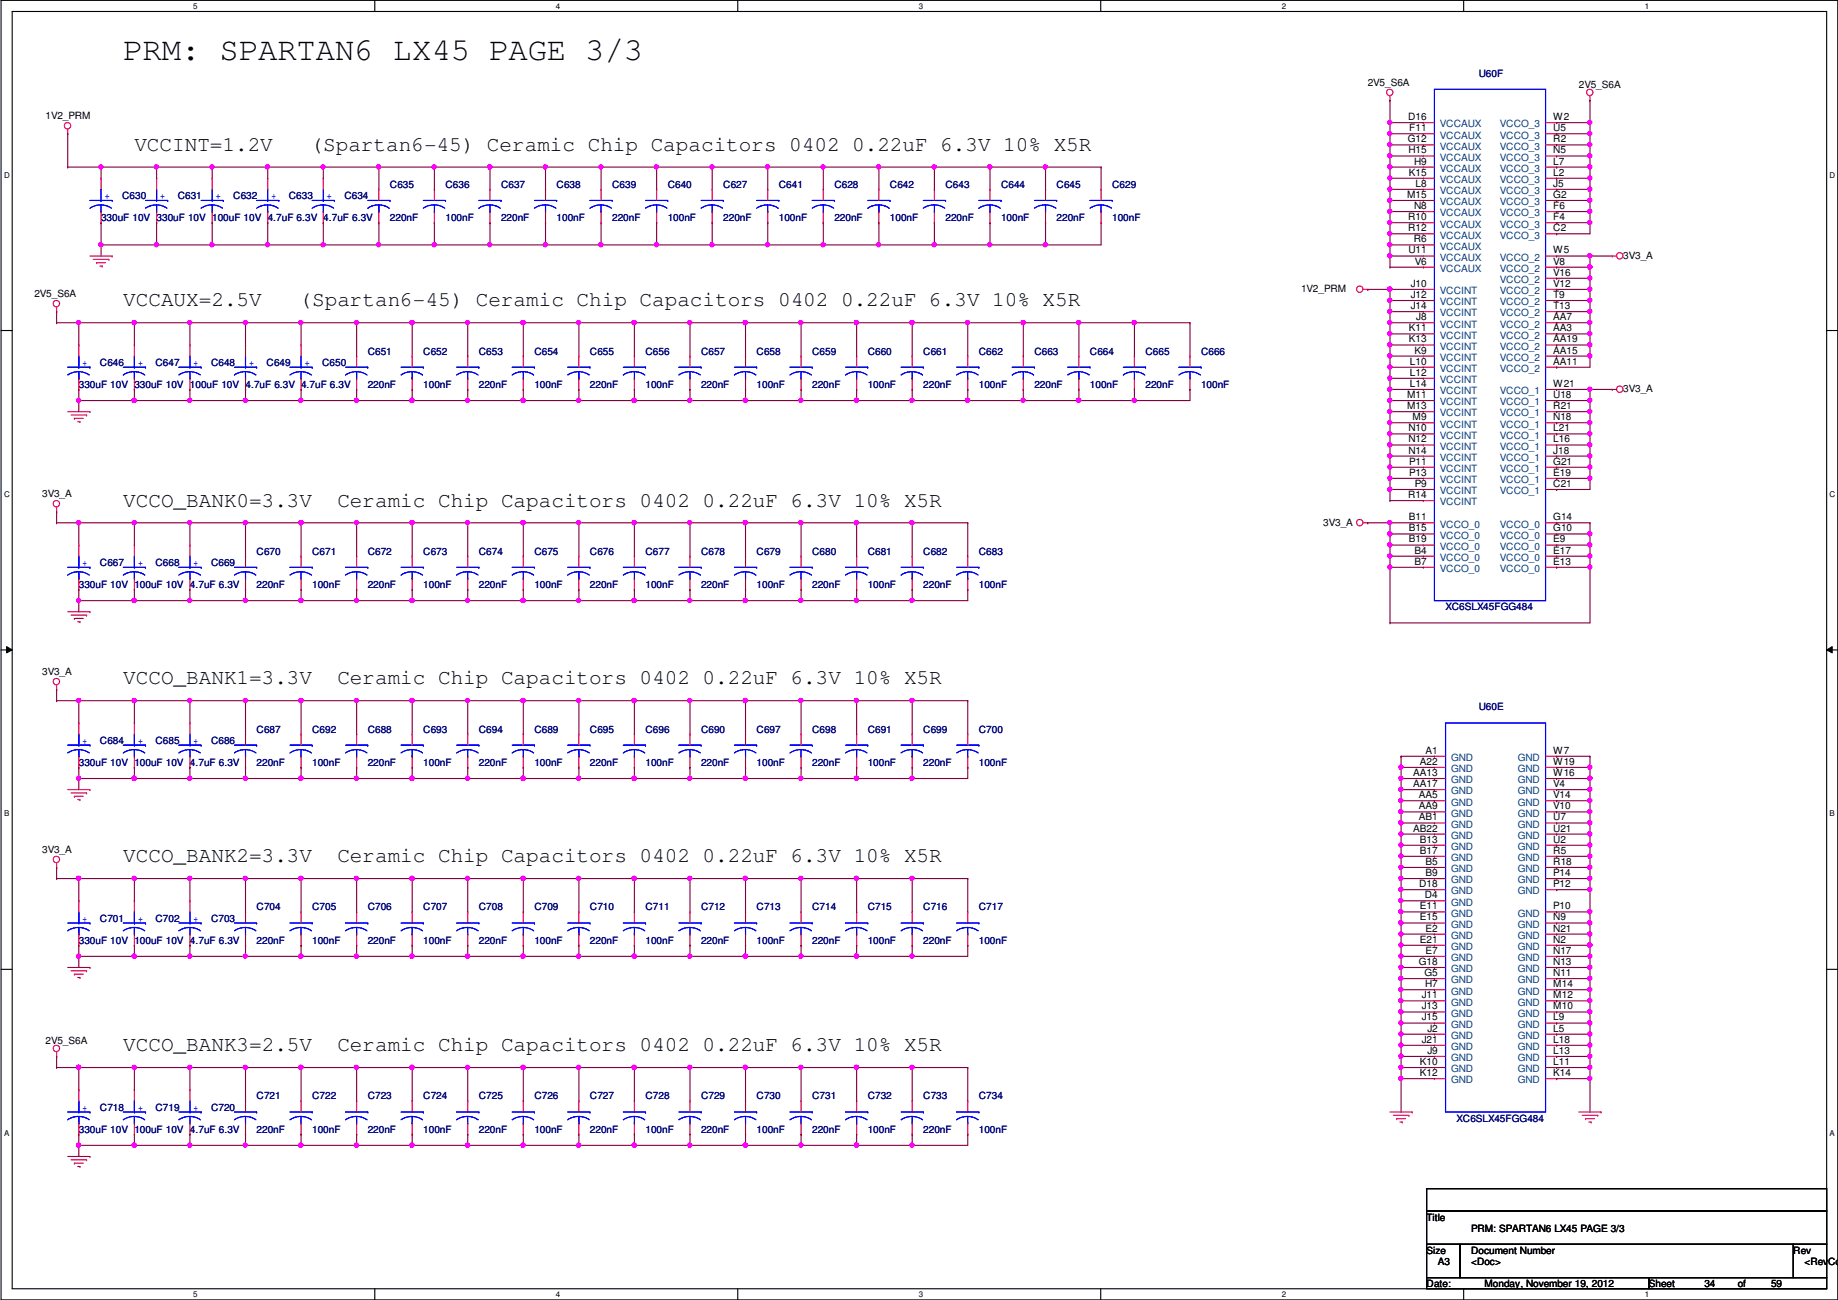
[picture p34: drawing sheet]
<svg xmlns="http://www.w3.org/2000/svg" width="420mm" height="297mm" viewBox="0 0 420 297" stroke-linecap="round" stroke-linejoin="round" font-family="sans-serif">
<defs><g id="words">
<text font-size="7.4" x="28.2" y="13.7">PRM: SPARTAN6 LX45 PAGE 3/3</text>
<g font-size="4.8">
<text x="30.7" y="34.5">VCCINT=1.2V</text>
<text x="71" y="34.5">(Spartan6-45) Ceramic Chip Capacitors 0402 0.22uF 6.3V 10% X5R</text>
<text x="28.2" y="70">VCCAUX=2.5V</text>
<text x="68.5" y="70">(Spartan6-45) Ceramic Chip Capacitors 0402 0.22uF 6.3V 10% X5R</text>
<text x="28.2" y="115.7">VCCO_BANK0=3.3V</text>
<text x="77.1" y="115.7">Ceramic Chip Capacitors 0402 0.22uF 6.3V 10% X5R</text>
<text x="28.2" y="156.4">VCCO_BANK1=3.3V</text>
<text x="77.1" y="156.4">Ceramic Chip Capacitors 0402 0.22uF 6.3V 10% X5R</text>
<text x="28.2" y="197">VCCO_BANK2=3.3V</text>
<text x="77.1" y="197">Ceramic Chip Capacitors 0402 0.22uF 6.3V 10% X5R</text>
<text x="28.2" y="240.2">VCCO_BANK3=2.5V</text>
<text x="77.1" y="240.2">Ceramic Chip Capacitors 0402 0.22uF 6.3V 10% X5R</text>
</g>
<g font-size="2.3" fill="#000080">
<text x="338.1" y="17.5">U60F</text>
<text x="27.9" y="45.5">C630</text>
<text x="40.6" y="45.5">C631</text>
<text x="53.3" y="45.5">C632</text>
<text x="66" y="45.5">C633</text>
<text x="78.7" y="45.5">C634</text>
<text x="89.1" y="42.9">C635</text>
<text x="101.8" y="42.9">C636</text>
<text x="114.5" y="42.9">C637</text>
<text x="127.2" y="42.9">C638</text>
<text x="139.9" y="42.9">C639</text>
<text x="152.6" y="42.9">C640</text>
<text x="165.3" y="42.9">C627</text>
<text x="178" y="42.9">C641</text>
<text x="190.7" y="42.9">C628</text>
<text x="203.4" y="42.9">C642</text>
<text x="216.1" y="42.9">C643</text>
<text x="228.8" y="42.9">C644</text>
<text x="241.5" y="42.9">C645</text>
<text x="254.2" y="42.9">C629</text>
<text x="23.1" y="50.5">330uF 10V</text>
<text x="35.8" y="50.5">330uF 10V</text>
<text x="48.5" y="50.5">100uF 10V</text>
<text x="61.2" y="50.5">4.7uF 6.3V</text>
<text x="73.9" y="50.5">4.7uF 6.3V</text>
<text x="89.1" y="50.5">220nF</text>
<text x="101.8" y="50.5">100nF</text>
<text x="114.5" y="50.5">220nF</text>
<text x="127.2" y="50.5">100nF</text>
<text x="139.9" y="50.5">220nF</text>
<text x="152.6" y="50.5">100nF</text>
<text x="165.3" y="50.5">220nF</text>
<text x="178" y="50.5">100nF</text>
<text x="190.7" y="50.5">220nF</text>
<text x="203.4" y="50.5">100nF</text>
<text x="216.1" y="50.5">220nF</text>
<text x="228.8" y="50.5">100nF</text>
<text x="241.5" y="50.5">220nF</text>
<text x="254.2" y="50.5">100nF</text>
<text x="22.8" y="83.6">C646</text>
<text x="35.5" y="83.6">C647</text>
<text x="48.2" y="83.6">C648</text>
<text x="60.9" y="83.6">C649</text>
<text x="73.6" y="83.6">C650</text>
<text x="84.1" y="81">C651</text>
<text x="96.8" y="81">C652</text>
<text x="109.5" y="81">C653</text>
<text x="122.2" y="81">C654</text>
<text x="134.9" y="81">C655</text>
<text x="147.6" y="81">C656</text>
<text x="160.3" y="81">C657</text>
<text x="173" y="81">C658</text>
<text x="185.7" y="81">C659</text>
<text x="198.4" y="81">C660</text>
<text x="211.1" y="81">C661</text>
<text x="223.8" y="81">C662</text>
<text x="236.5" y="81">C663</text>
<text x="249.2" y="81">C664</text>
<text x="261.9" y="81">C665</text>
<text x="274.6" y="81">C666</text>
<text x="18" y="88.6">330uF 10V</text>
<text x="30.7" y="88.6">330uF 10V</text>
<text x="43.4" y="88.6">100uF 10V</text>
<text x="56.1" y="88.6">4.7uF 6.3V</text>
<text x="68.8" y="88.6">4.7uF 6.3V</text>
<text x="84.1" y="88.6">220nF</text>
<text x="96.8" y="88.6">100nF</text>
<text x="109.5" y="88.6">220nF</text>
<text x="122.2" y="88.6">100nF</text>
<text x="134.9" y="88.6">220nF</text>
<text x="147.6" y="88.6">100nF</text>
<text x="160.3" y="88.6">220nF</text>
<text x="173" y="88.6">100nF</text>
<text x="185.7" y="88.6">220nF</text>
<text x="198.4" y="88.6">100nF</text>
<text x="211.1" y="88.6">220nF</text>
<text x="223.8" y="88.6">100nF</text>
<text x="236.5" y="88.6">220nF</text>
<text x="249.2" y="88.6">100nF</text>
<text x="261.9" y="88.6">220nF</text>
<text x="274.6" y="88.6">100nF</text>
<text x="22.8" y="129.3">C667</text>
<text x="35.5" y="129.3">C668</text>
<text x="48.2" y="129.3">C669</text>
<text x="58.7" y="126.7">C670</text>
<text x="71.4" y="126.7">C671</text>
<text x="84.1" y="126.7">C672</text>
<text x="96.8" y="126.7">C673</text>
<text x="109.5" y="126.7">C674</text>
<text x="122.2" y="126.7">C675</text>
<text x="134.9" y="126.7">C676</text>
<text x="147.6" y="126.7">C677</text>
<text x="160.3" y="126.7">C678</text>
<text x="173" y="126.7">C679</text>
<text x="185.7" y="126.7">C680</text>
<text x="198.4" y="126.7">C681</text>
<text x="211.1" y="126.7">C682</text>
<text x="223.8" y="126.7">C683</text>
<text x="18" y="134.4">330uF 10V</text>
<text x="30.7" y="134.4">100uF 10V</text>
<text x="43.4" y="134.4">4.7uF 6.3V</text>
<text x="58.7" y="134.4">220nF</text>
<text x="71.4" y="134.4">100nF</text>
<text x="84.1" y="134.4">220nF</text>
<text x="96.8" y="134.4">100nF</text>
<text x="109.5" y="134.4">220nF</text>
<text x="122.2" y="134.4">100nF</text>
<text x="134.9" y="134.4">220nF</text>
<text x="147.6" y="134.4">100nF</text>
<text x="160.3" y="134.4">220nF</text>
<text x="173" y="134.4">100nF</text>
<text x="185.7" y="134.4">220nF</text>
<text x="198.4" y="134.4">100nF</text>
<text x="211.1" y="134.4">220nF</text>
<text x="223.8" y="134.4">100nF</text>
<text x="330.4" y="139.4">XC6SLX45FGG484</text>
<text x="58.7" y="167.4">C687</text>
<text x="71.4" y="167.4">C692</text>
<text x="84.1" y="167.4">C688</text>
<text x="96.8" y="167.4">C693</text>
<text x="109.5" y="167.4">C694</text>
<text x="122.2" y="167.4">C689</text>
<text x="134.9" y="167.4">C695</text>
<text x="147.6" y="167.4">C696</text>
<text x="160.3" y="167.4">C690</text>
<text x="173" y="167.4">C697</text>
<text x="185.7" y="167.4">C698</text>
<text x="198.4" y="167.4">C691</text>
<text x="211.1" y="167.4">C699</text>
<text x="223.8" y="167.4">C700</text>
<text x="338.1" y="162.3">U60E</text>
<text x="22.8" y="169.9">C684</text>
<text x="35.5" y="169.9">C685</text>
<text x="48.2" y="169.9">C686</text>
<text x="18" y="175">330uF 10V</text>
<text x="30.7" y="175">100uF 10V</text>
<text x="43.4" y="175">4.7uF 6.3V</text>
<text x="58.7" y="175">220nF</text>
<text x="71.4" y="175">100nF</text>
<text x="84.1" y="175">220nF</text>
<text x="96.8" y="175">100nF</text>
<text x="109.5" y="175">220nF</text>
<text x="122.2" y="175">100nF</text>
<text x="134.9" y="175">220nF</text>
<text x="147.6" y="175">100nF</text>
<text x="160.3" y="175">220nF</text>
<text x="173" y="175">100nF</text>
<text x="185.7" y="175">220nF</text>
<text x="198.4" y="175">100nF</text>
<text x="211.1" y="175">220nF</text>
<text x="223.8" y="175">100nF</text>
<text x="58.7" y="208">C704</text>
<text x="71.4" y="208">C705</text>
<text x="84.1" y="208">C706</text>
<text x="96.8" y="208">C707</text>
<text x="109.5" y="208">C708</text>
<text x="122.2" y="208">C709</text>
<text x="134.9" y="208">C710</text>
<text x="147.6" y="208">C711</text>
<text x="160.3" y="208">C712</text>
<text x="173" y="208">C713</text>
<text x="185.7" y="208">C714</text>
<text x="198.4" y="208">C715</text>
<text x="211.1" y="208">C716</text>
<text x="223.8" y="208">C717</text>
<text x="18" y="215.6">330uF 10V</text>
<text x="22.8" y="210.6">C701</text>
<text x="30.7" y="215.6">100uF 10V</text>
<text x="35.5" y="210.6">C702</text>
<text x="43.4" y="215.6">4.7uF 6.3V</text>
<text x="48.2" y="210.6">C703</text>
<text x="58.7" y="215.6">220nF</text>
<text x="71.4" y="215.6">100nF</text>
<text x="84.1" y="215.6">220nF</text>
<text x="96.8" y="215.6">100nF</text>
<text x="109.5" y="215.6">220nF</text>
<text x="122.2" y="215.6">100nF</text>
<text x="134.9" y="215.6">220nF</text>
<text x="147.6" y="215.6">100nF</text>
<text x="160.3" y="215.6">220nF</text>
<text x="173" y="215.6">100nF</text>
<text x="185.7" y="215.6">220nF</text>
<text x="198.4" y="215.6">100nF</text>
<text x="211.1" y="215.6">220nF</text>
<text x="223.8" y="215.6">100nF</text>
<text x="58.7" y="251.2">C721</text>
<text x="71.4" y="251.2">C722</text>
<text x="84.1" y="251.2">C723</text>
<text x="96.8" y="251.2">C724</text>
<text x="109.5" y="251.2">C725</text>
<text x="122.2" y="251.2">C726</text>
<text x="134.9" y="251.2">C727</text>
<text x="147.6" y="251.2">C728</text>
<text x="160.3" y="251.2">C729</text>
<text x="173" y="251.2">C730</text>
<text x="185.7" y="251.2">C731</text>
<text x="198.4" y="251.2">C732</text>
<text x="211.1" y="251.2">C733</text>
<text x="223.8" y="251.2">C734</text>
<text x="22.8" y="253.7">C718</text>
<text x="35.5" y="253.7">C719</text>
<text x="48.2" y="253.7">C720</text>
<text x="333" y="256.3">XC6SLX45FGG484</text>
<text x="18" y="258.8">330uF 10V</text>
<text x="30.7" y="258.8">100uF 10V</text>
<text x="43.4" y="258.8">4.7uF 6.3V</text>
<text x="58.7" y="258.8">220nF</text>
<text x="71.4" y="258.8">100nF</text>
<text x="84.1" y="258.8">220nF</text>
<text x="96.8" y="258.8">100nF</text>
<text x="109.5" y="258.8">220nF</text>
<text x="122.2" y="258.8">100nF</text>
<text x="134.9" y="258.8">220nF</text>
<text x="147.6" y="258.8">100nF</text>
<text x="160.3" y="258.8">220nF</text>
<text x="173" y="258.8">100nF</text>
<text x="185.7" y="258.8">220nF</text>
<text x="198.4" y="258.8">100nF</text>
<text x="211.1" y="258.8">220nF</text>
<text x="223.8" y="258.8">100nF</text>
</g>
<g font-size="2.3">
<text x="312.7" y="19.6">2V5_S6A</text>
<text x="360.9" y="20.1">2V5_S6A</text>
<text x="10.4" y="27.2">1V2_PRM</text>
<text x="321.9" y="27.4">D16</text>
<text x="322.1" y="30">F11</text>
<text x="355.1" y="27.4">W2</text>
<text x="355.1" y="30">U5</text>
<text x="321.8" y="32.5">G12</text>
<text x="322" y="35.1">H15</text>
<text x="355.1" y="32.5">R2</text>
<text x="355.1" y="35.1">N5</text>
<text x="322.1" y="40.1">K15</text>
<text x="323.2" y="37.6">H9</text>
<text x="355.1" y="37.6">L7</text>
<text x="355.1" y="40.1">L2</text>
<text x="321.6" y="45.2">M15</text>
<text x="323.2" y="47.8">N8</text>
<text x="323.6" y="42.7">L8</text>
<text x="355.1" y="42.7">J5</text>
<text x="355.1" y="45.2">G2</text>
<text x="355.1" y="47.8">F6</text>
<text x="321.9" y="50.3">R10</text>
<text x="321.9" y="52.8">R12</text>
<text x="355.1" y="50.3">F4</text>
<text x="355.1" y="52.8">C2</text>
<text x="322" y="57.9">U11</text>
<text x="323.2" y="55.4">R6</text>
<text x="355.1" y="57.9">W5</text>
<text x="371.1" y="59.2">3V3_A</text>
<text x="322.5" y="65.5">J10</text>
<text x="323.4" y="60.5">V6</text>
<text x="355.1" y="60.5">V8</text>
<text x="355.1" y="63">V16</text>
<text x="355.1" y="65.5">V12</text>
<text x="7.9" y="67.8">2V5_S6A</text>
<text x="297.4" y="66.8">1V2_PRM</text>
<text x="322.5" y="68.1">J12</text>
<text x="322.5" y="70.6">J14</text>
<text x="355.1" y="68.1">T9</text>
<text x="355.1" y="70.6">T13</text>
<text x="322.1" y="75.7">K11</text>
<text x="323.8" y="73.2">J8</text>
<text x="355.1" y="75.7">AA3</text>
<text x="355.1" y="73.2">AA7</text>
<text x="322.1" y="78.2">K13</text>
<text x="322.3" y="83.3">L10</text>
<text x="323.3" y="80.8">K9</text>
<text x="355.1" y="78.2">AA19</text>
<text x="355.1" y="80.8">AA15</text>
<text x="355.1" y="83.3">AA11</text>
<text x="322.3" y="85.9">L12</text>
<text x="322.3" y="88.4">L14</text>
<text x="355.1" y="88.4">W21</text>
<text x="371.1" y="89.7">3V3_A</text>
<text x="321.6" y="90.9">M11</text>
<text x="321.6" y="93.5">M13</text>
<text x="355.1" y="90.9">U18</text>
<text x="355.1" y="93.5">R21</text>
<text x="322" y="98.6">N10</text>
<text x="322" y="101.1">N12</text>
<text x="322.9" y="96">M9</text>
<text x="355.1" y="96">N18</text>
<text x="355.1" y="98.6">L21</text>
<text x="355.1" y="101.1">L16</text>
<text x="322" y="103.6">N14</text>
<text x="322.1" y="106.2">P11</text>
<text x="355.1" y="103.6">J18</text>
<text x="355.1" y="106.2">G21</text>
<text x="9.6" y="113.5">3V3_A</text>
<text x="321.9" y="113.8">R14</text>
<text x="322.1" y="108.7">P13</text>
<text x="323.4" y="111.3">P9</text>
<text x="355.1" y="108.7">E19</text>
<text x="355.1" y="111.3">C21</text>
<text x="322.1" y="118.9">B11</text>
<text x="355.1" y="118.9">G14</text>
<text x="302.5" y="120.1">3V3_A</text>
<text x="322.1" y="121.4">B15</text>
<text x="322.1" y="124">B19</text>
<text x="355.1" y="121.4">G10</text>
<text x="355.1" y="124">E9</text>
<text x="323.3" y="126.5">B4</text>
<text x="323.3" y="129">B7</text>
<text x="355.1" y="126.5">E17</text>
<text x="355.1" y="129">E13</text>
<text x="9.6" y="154.2">3V3_A</text>
<text x="325.9" y="172.2">A1</text>
<text x="355.1" y="172.2">W7</text>
<text x="323.1" y="177.3">AA13</text>
<text x="323.1" y="179.8">AA17</text>
<text x="324.6" y="174.8">A22</text>
<text x="355.1" y="174.8">W19</text>
<text x="355.1" y="177.3">W16</text>
<text x="355.1" y="179.8">V4</text>
<text x="324.3" y="182.4">AA5</text>
<text x="324.3" y="184.9">AA9</text>
<text x="355.1" y="182.4">V14</text>
<text x="355.1" y="184.9">V10</text>
<text x="323.1" y="190">AB22</text>
<text x="324.3" y="187.5">AB1</text>
<text x="355.1" y="187.5">U7</text>
<text x="355.1" y="190">U21</text>
<text x="9.6" y="194.8">3V3_A</text>
<text x="324.6" y="192.5">B13</text>
<text x="324.6" y="195.1">B17</text>
<text x="325.9" y="197.6">B5</text>
<text x="355.1" y="192.5">U2</text>
<text x="355.1" y="195.1">R5</text>
<text x="355.1" y="197.6">R18</text>
<text x="324.4" y="202.7">D18</text>
<text x="325.9" y="200.2">B9</text>
<text x="355.1" y="200.2">P14</text>
<text x="355.1" y="202.7">P12</text>
<text x="324.6" y="207.8">E11</text>
<text x="325.7" y="205.2">D4</text>
<text x="355.1" y="207.8">P10</text>
<text x="324.6" y="210.3">E15</text>
<text x="324.6" y="215.4">E21</text>
<text x="325.9" y="212.9">E2</text>
<text x="355.1" y="210.3">N9</text>
<text x="355.1" y="212.9">N21</text>
<text x="355.1" y="215.4">N2</text>
<text x="324.3" y="220.5">G18</text>
<text x="325.9" y="217.9">E7</text>
<text x="355.1" y="217.9">N17</text>
<text x="355.1" y="220.5">N13</text>
<text x="325.6" y="223">G5</text>
<text x="325.8" y="225.6">H7</text>
<text x="355.1" y="223">N11</text>
<text x="355.1" y="225.6">M14</text>
<text x="325" y="228.1">J11</text>
<text x="325" y="230.6">J13</text>
<text x="325" y="233.2">J15</text>
<text x="355.1" y="228.1">M12</text>
<text x="355.1" y="230.6">M10</text>
<text x="355.1" y="233.2">L9</text>
<text x="10.4" y="238.5">2V5_S6A</text>
<text x="325" y="238.3">J21</text>
<text x="326.3" y="235.7">J2</text>
<text x="355.1" y="235.7">L5</text>
<text x="355.1" y="238.3">L18</text>
<text x="324.6" y="243.3">K10</text>
<text x="324.6" y="245.9">K12</text>
<text x="326.3" y="240.8">J9</text>
<text x="355.1" y="240.8">L13</text>
<text x="355.1" y="243.3">L11</text>
<text x="355.1" y="245.9">K14</text>
<text x="326.1" y="278.9">Title</text>
<text x="336.3" y="281.4">PRM: SPARTAN6 LX45 PAGE 3/3</text>
<text x="326.1" y="286.5">Size</text>
<text x="336.3" y="286.5">Document Number</text>
<text x="409.9" y="286.5">Rev</text>
<text x="328.7" y="289.1">A3</text>
<text x="336.3" y="289.1">&lt;Doc&gt;</text>
<text x="412.5" y="289.1">&lt;RevCod</text>
<text x="326.1" y="294.1">Date:</text>
<text x="339.3" y="294.1">Monday, November 19, 2012</text>
<text x="376.9" y="294.1">Sheet</text>
<text x="389.6" y="294.1">34</text>
<text x="397.2" y="294.1">of</text>
<text x="404.9" y="294.1">59</text>
</g>
<g font-size="2.3" fill="#004080">
<text x="329.2" y="29.1">VCCAUX</text>
<text x="342.9" y="29.1">VCCO_3</text>
<text x="329.2" y="31.7">VCCAUX</text>
<text x="329.2" y="34.2">VCCAUX</text>
<text x="342.9" y="31.7">VCCO_3</text>
<text x="342.9" y="34.2">VCCO_3</text>
<text x="329.2" y="36.7">VCCAUX</text>
<text x="329.2" y="39.3">VCCAUX</text>
<text x="329.2" y="41.8">VCCAUX</text>
<text x="342.9" y="36.7">VCCO_3</text>
<text x="342.9" y="39.3">VCCO_3</text>
<text x="342.9" y="41.8">VCCO_3</text>
<text x="329.2" y="44.4">VCCAUX</text>
<text x="329.2" y="46.9">VCCAUX</text>
<text x="342.9" y="44.4">VCCO_3</text>
<text x="342.9" y="46.9">VCCO_3</text>
<text x="329.2" y="49.4">VCCAUX</text>
<text x="329.2" y="52">VCCAUX</text>
<text x="342.9" y="49.4">VCCO_3</text>
<text x="342.9" y="52">VCCO_3</text>
<text x="329.2" y="54.5">VCCAUX</text>
<text x="329.2" y="57.1">VCCAUX</text>
<text x="329.2" y="59.6">VCCAUX</text>
<text x="342.9" y="59.6">VCCO_2</text>
<text x="342.9" y="54.5">VCCO_3</text>
<text x="329.2" y="62.1">VCCAUX</text>
<text x="342.9" y="62.1">VCCO_2</text>
<text x="342.9" y="64.7">VCCO_2</text>
<text x="329.2" y="67.2">VCCINT</text>
<text x="329.2" y="69.8">VCCINT</text>
<text x="342.9" y="67.2">VCCO_2</text>
<text x="342.9" y="69.8">VCCO_2</text>
<text x="329.2" y="72.3">VCCINT</text>
<text x="329.2" y="74.8">VCCINT</text>
<text x="329.2" y="77.4">VCCINT</text>
<text x="342.9" y="72.3">VCCO_2</text>
<text x="342.9" y="77.4">VCCO_2</text>
<text x="342.9" y="74.8">VCCO_2</text>
<text x="329.2" y="79.9">VCCINT</text>
<text x="329.2" y="82.5">VCCINT</text>
<text x="342.9" y="79.9">VCCO_2</text>
<text x="342.9" y="82.5">VCCO_2</text>
<text x="329.2" y="85">VCCINT</text>
<text x="329.2" y="87.5">VCCINT</text>
<text x="342.9" y="85">VCCO_2</text>
<text x="329.2" y="90.1">VCCINT</text>
<text x="329.2" y="92.6">VCCINT</text>
<text x="329.2" y="95.2">VCCINT</text>
<text x="342.9" y="92.6">VCCO_1</text>
<text x="342.9" y="95.2">VCCO_1</text>
<text x="342.9" y="90.1">VCCO_1</text>
<text x="329.2" y="97.7">VCCINT</text>
<text x="329.2" y="100.2">VCCINT</text>
<text x="342.9" y="97.7">VCCO_1</text>
<text x="342.9" y="100.2">VCCO_1</text>
<text x="329.2" y="102.8">VCCINT</text>
<text x="329.2" y="105.3">VCCINT</text>
<text x="329.2" y="107.9">VCCINT</text>
<text x="342.9" y="102.8">VCCO_1</text>
<text x="342.9" y="105.3">VCCO_1</text>
<text x="342.9" y="107.9">VCCO_1</text>
<text x="329.2" y="110.4">VCCINT</text>
<text x="329.2" y="112.9">VCCINT</text>
<text x="342.9" y="110.4">VCCO_1</text>
<text x="342.9" y="112.9">VCCO_1</text>
<text x="329.2" y="115.5">VCCINT</text>
<text x="329.2" y="120.6">VCCO_0</text>
<text x="329.2" y="123.1">VCCO_0</text>
<text x="329.2" y="125.6">VCCO_0</text>
<text x="342.9" y="120.6">VCCO_0</text>
<text x="342.9" y="123.1">VCCO_0</text>
<text x="342.9" y="125.6">VCCO_0</text>
<text x="329.2" y="128.2">VCCO_0</text>
<text x="329.2" y="130.7">VCCO_0</text>
<text x="342.9" y="128.2">VCCO_0</text>
<text x="342.9" y="130.7">VCCO_0</text>
<text x="331.7" y="173.9">GND</text>
<text x="347" y="173.9">GND</text>
<text x="331.7" y="176.4">GND</text>
<text x="331.7" y="179">GND</text>
<text x="347" y="176.4">GND</text>
<text x="347" y="179">GND</text>
<text x="331.7" y="181.5">GND</text>
<text x="331.7" y="184.1">GND</text>
<text x="347" y="181.5">GND</text>
<text x="347" y="184.1">GND</text>
<text x="331.7" y="186.6">GND</text>
<text x="331.7" y="189.1">GND</text>
<text x="331.7" y="191.7">GND</text>
<text x="347" y="186.6">GND</text>
<text x="347" y="189.1">GND</text>
<text x="347" y="191.7">GND</text>
<text x="331.7" y="194.2">GND</text>
<text x="331.7" y="196.8">GND</text>
<text x="347" y="194.2">GND</text>
<text x="347" y="196.8">GND</text>
<text x="331.7" y="199.3">GND</text>
<text x="331.7" y="201.8">GND</text>
<text x="347" y="199.3">GND</text>
<text x="347" y="201.8">GND</text>
<text x="331.7" y="204.4">GND</text>
<text x="331.7" y="206.9">GND</text>
<text x="331.7" y="209.5">GND</text>
<text x="347" y="204.4">GND</text>
<text x="347" y="209.5">GND</text>
<text x="331.7" y="212">GND</text>
<text x="331.7" y="214.5">GND</text>
<text x="347" y="212">GND</text>
<text x="347" y="214.5">GND</text>
<text x="331.7" y="217.1">GND</text>
<text x="331.7" y="219.6">GND</text>
<text x="347" y="217.1">GND</text>
<text x="347" y="219.6">GND</text>
<text x="331.7" y="222.2">GND</text>
<text x="331.7" y="224.7">GND</text>
<text x="331.7" y="227.2">GND</text>
<text x="347" y="222.2">GND</text>
<text x="347" y="224.7">GND</text>
<text x="347" y="227.2">GND</text>
<text x="331.7" y="229.8">GND</text>
<text x="331.7" y="232.3">GND</text>
<text x="347" y="229.8">GND</text>
<text x="347" y="232.3">GND</text>
<text x="331.7" y="234.9">GND</text>
<text x="331.7" y="237.4">GND</text>
<text x="331.7" y="239.9">GND</text>
<text x="347" y="234.9">GND</text>
<text x="347" y="237.4">GND</text>
<text x="347" y="239.9">GND</text>
<text x="331.7" y="242.5">GND</text>
<text x="331.7" y="245">GND</text>
<text x="347" y="242.5">GND</text>
<text x="347" y="245">GND</text>
<text x="331.7" y="247.6">GND</text>
<text x="347" y="247.6">GND</text>
</g>
<g font-size="2.3" fill="#00f">
<text x="23.9" y="45.5">+</text>
<text x="36.6" y="45.5">+</text>
<text x="49.3" y="45.5">+</text>
<text x="62" y="45.5">+</text>
<text x="74.7" y="45.5">+</text>
<text x="18.8" y="83.6">+</text>
<text x="31.5" y="83.6">+</text>
<text x="44.2" y="83.6">+</text>
<text x="56.9" y="83.6">+</text>
<text x="69.6" y="83.6">+</text>
<text x="18.8" y="129.3">+</text>
<text x="31.5" y="129.3">+</text>
<text x="44.2" y="129.3">+</text>
<text x="18.8" y="169.9">+</text>
<text x="31.5" y="169.9">+</text>
<text x="44.2" y="169.9">+</text>
<text x="18.8" y="210.6">+</text>
<text x="31.5" y="210.6">+</text>
<text x="44.2" y="210.6">+</text>
<text x="18.8" y="253.7">+</text>
<text x="31.5" y="253.7">+</text>
<text x="44.2" y="253.7">+</text>
</g>
<g font-size="1.8">
<text x="44.2" y="1.9">5</text>
<text x="127.1" y="1.9">4</text>
<text x="210" y="1.9">3</text>
<text x="293" y="1.9">2</text>
<text x="376" y="1.9">1</text>
<text x=".9" y="40.6">D</text>
<text x="418.2" y="40.6">D</text>
<text x=".9" y="113.5">C</text>
<text x="418.2" y="113.5">C</text>
<text x=".9" y="186.5">B</text>
<text x="418.2" y="186.5">B</text>
<text x=".9" y="259.5">A</text>
<text x="418.2" y="259.5">A</text>
<text x="44.2" y="296.3">5</text>
<text x="127.1" y="296.3">4</text>
<text x="210" y="296.3">3</text>
<text x="293" y="296.3">2</text>
<text x="376" y="296.3">1</text>
</g>
</g></defs>
<path d="M.2 .1h419.9v296.9h-419.9zM2.8 2.6h414.8v291.9h-414.8z" fill="none" stroke="#000" stroke-width=".25"/>
<g fill="#fff">
<path d="M44.2 .3h1v2.1h-1z"/>
<path d="M44.2 294.7h1v2.1h-1z"/>
</g>
<path d="M85.7 .1v2.5M85.7 294.5v2.5" fill="none" stroke="#000" stroke-width=".25"/>
<g fill="#fff">
<path d="M127.1 .3h1v2.1h-1z"/>
<path d="M127.1 294.7h1v2.1h-1z"/>
</g>
<path d="M168.6 .1v2.5M168.6 294.5v2.5" fill="none" stroke="#000" stroke-width=".25"/>
<g fill="#fff">
<path d="M210 .3h1.1v2.1h-1.1z"/>
<path d="M210 294.7h1.1v2.1h-1.1z"/>
</g>
<path d="M251.6 .1v2.5M251.6 294.5v2.5" fill="none" stroke="#000" stroke-width=".25"/>
<g fill="#fff">
<path d="M293 .3h1v2.1h-1z"/>
<path d="M293 294.7h1v2.1h-1z"/>
</g>
<path d="M334.6 .1v2.5M334.6 294.5v2.5" fill="none" stroke="#000" stroke-width=".25"/>
<g fill="#fff">
<path d="M376 .3h1v2.1h-1z"/>
<path d="M376 294.7h1v2.1h-1z"/>
<path d="M.9 39h1.3v2.1h-1.3z"/>
<path d="M418.2 39h1.3v2.1h-1.3z"/>
<path d="M.9 111.9h1.3v2.1h-1.3z"/>
<path d="M418.2 111.9h1.3v2.1h-1.3z"/>
</g>
<path d="M.2 75.5h2.6M417.6 75.5h2.5" fill="none" stroke="#000" stroke-width=".25"/>
<g fill="#fff">
<path d="M.9 184.9h1.2v2h-1.2z"/>
<path d="M418.2 184.9h1.2v2h-1.2z"/>
</g>
<path d="M.2 148.5h2.6M417.6 148.5h2.5" fill="none" stroke="#000" stroke-width=".25"/>
<path d="M1.5 147.7l1.3 .8-1.3 .7zM417.6 148.5l1.2-.8v1.5z" fill="#000"/>
<path d="M1.5 147.7l1.3 .8-1.3 .7zM417.6 148.5l1.2-.8v1.5z" fill="none" stroke="#000" stroke-width=".23"/>
<g fill="#fff">
<path d="M.9 257.9h1.1v2h-1.1z"/>
<path d="M418.2 257.9h1.1v2h-1.1z"/>
</g>
<path d="M.2 221.5h2.6M417.6 221.5h2.5" fill="none" stroke="#000" stroke-width=".25"/>
<path d="M317.7 35.6h.1M317.7 33.1h.1M317.7 35.6h7.7M317.7 33.1v2.5" fill="none" stroke="#800040" stroke-width=".25"/>
<circle cx="317.7" cy="33.1" r=".48" fill="#f0f"/>
<circle cx="317.7" cy="33.1" r=".48" fill="none" stroke="#f0f" stroke-width=".25"/>
<path d="M355.8 61h.1M355.8 61h7.7M363.5 61h.1M363.5 61v2.6" fill="none" stroke="#800040" stroke-width=".25"/>
<circle cx="363.4" cy="61" r=".48" fill="#f0f"/>
<circle cx="363.4" cy="61" r=".48" fill="none" stroke="#f0f" stroke-width=".25"/>
<path d="M317.7 38.2h.1M317.7 35.6h.1M317.7 38.2h7.7M317.7 35.6v2.6" fill="none" stroke="#800040" stroke-width=".25"/>
<circle cx="317.7" cy="35.6" r=".48" fill="#f0f"/>
<circle cx="317.7" cy="35.6" r=".48" fill="none" stroke="#f0f" stroke-width=".25"/>
<path d="M317.7 38.2h.1M317.7 38.2v2.5M317.7 40.7h.1M317.7 40.7h7.7" fill="none" stroke="#800040" stroke-width=".25"/>
<circle cx="317.7" cy="38.1" r=".48" fill="#f0f"/>
<circle cx="317.7" cy="38.1" r=".48" fill="none" stroke="#f0f" stroke-width=".25"/>
<path d="M355.8 30.6h.1M355.8 30.6h7.7M363.5 30.6h.1M363.5 30.6v2.5" fill="none" stroke="#800040" stroke-width=".25"/>
<circle cx="363.4" cy="30.5" r=".48" fill="#f0f"/>
<circle cx="363.4" cy="30.5" r=".48" fill="none" stroke="#f0f" stroke-width=".25"/>
<path d="M317.7 43.3h.1M317.7 40.7h.1M317.7 43.3h7.7M317.7 40.7v2.6" fill="none" stroke="#800040" stroke-width=".25"/>
<circle cx="317.7" cy="40.7" r=".48" fill="#f0f"/>
<circle cx="317.7" cy="40.7" r=".48" fill="none" stroke="#f0f" stroke-width=".25"/>
<path d="M355.8 33.1h.1M355.8 33.1h7.7M363.5 33.1h.1M363.5 33.1v2.5" fill="none" stroke="#800040" stroke-width=".25"/>
<circle cx="363.4" cy="33.1" r=".48" fill="#f0f"/>
<circle cx="363.4" cy="33.1" r=".48" fill="none" stroke="#f0f" stroke-width=".25"/>
<path d="M317.7 45.8h.1M317.7 43.3h.1M317.7 45.8h7.7M317.7 43.3v2.5" fill="none" stroke="#800040" stroke-width=".25"/>
<circle cx="317.7" cy="43.2" r=".48" fill="#f0f"/>
<circle cx="317.7" cy="43.2" r=".48" fill="none" stroke="#f0f" stroke-width=".25"/>
<path d="M355.8 35.6h.1M355.8 35.6h7.7M363.5 35.6h.1M363.5 35.6v2.6" fill="none" stroke="#800040" stroke-width=".25"/>
<circle cx="363.4" cy="35.6" r=".48" fill="#f0f"/>
<circle cx="363.4" cy="35.6" r=".48" fill="none" stroke="#f0f" stroke-width=".25"/>
<path d="M317.7 48.3h.1M317.7 48.3h7.7" fill="none" stroke="#800040" stroke-width=".25"/>
<circle cx="317.7" cy="48.3" r=".48" fill="#f0f"/>
<circle cx="317.7" cy="48.3" r=".48" fill="none" stroke="#f0f" stroke-width=".25"/>
<path d="M317.7 56h.1M317.7 56v2.5" fill="none" stroke="#800040" stroke-width=".25"/>
<circle cx="317.7" cy="58.5" r=".48" fill="#f0f"/>
<circle cx="317.7" cy="58.5" r=".48" fill="none" stroke="#f0f" stroke-width=".25"/>
<circle cx="317.7" cy="55.9" r=".48" fill="#f0f"/>
<circle cx="317.7" cy="55.9" r=".48" fill="none" stroke="#f0f" stroke-width=".25"/>
<path d="M355.8 38.2h.1M355.8 38.2h7.7M363.5 38.2h.1M363.5 38.2v2.5M317.7 50.9h.1M317.7 50.9h7.7" fill="none" stroke="#800040" stroke-width=".25"/>
<circle cx="363.4" cy="38.1" r=".48" fill="#f0f"/>
<circle cx="363.4" cy="38.1" r=".48" fill="none" stroke="#f0f" stroke-width=".25"/>
<path d="M317.7 53.4h.1M317.7 56h.1M317.7 53.4h7.7M317.7 56h7.7M355.8 40.7h.1M355.8 40.7h7.7M363.5 40.7h.1M363.5 40.7v2.6" fill="none" stroke="#800040" stroke-width=".25"/>
<circle cx="363.4" cy="40.7" r=".48" fill="#f0f"/>
<circle cx="363.4" cy="40.7" r=".48" fill="none" stroke="#f0f" stroke-width=".25"/>
<path d="M355.8 28h.1M355.8 28h7.7M355.8 43.3h.1M355.8 43.3h7.7M363.5 50.9h.1M363.5 50.9v2.5" fill="none" stroke="#800040" stroke-width=".25"/>
<circle cx="363.4" cy="50.8" r=".48" fill="#f0f"/>
<circle cx="363.4" cy="50.8" r=".48" fill="none" stroke="#f0f" stroke-width=".25"/>
<path d="M363.5 22.9h.1M363.5 22.9v5.1M355.8 53.4h.1M355.8 45.8h.1M355.8 53.4h7.7M355.8 45.8h7.7M317.7 66.1h.1M317.7 66.1h7.7" fill="none" stroke="#800040" stroke-width=".25"/>
<circle cx="317.7" cy="66.1" r=".48" fill="#f0f"/>
<circle cx="317.7" cy="66.1" r=".48" fill="none" stroke="#f0f" stroke-width=".25"/>
<path d="M355.8 48.3h.1M355.8 50.9h.1M355.8 48.3h7.7M355.8 50.9h7.7M317.7 71.2h.1M317.7 71.2v2.5M317.7 114.4h.1M317.7 111.8h.1M317.7 114.4h7.7M317.7 111.8h7.7" fill="none" stroke="#800040" stroke-width=".25"/>
<circle cx="317.7" cy="111.8" r=".48" fill="#f0f"/>
<circle cx="317.7" cy="111.8" r=".48" fill="none" stroke="#f0f" stroke-width=".25"/>
<path d="M317.7 111.8h.1M317.7 109.3h.1M317.7 106.8h.1M317.7 106.8v2.5M317.7 111.8v2.6M317.7 109.3h7.7M317.7 106.8h7.7" fill="none" stroke="#800040" stroke-width=".25"/>
<circle cx="317.7" cy="106.7" r=".48" fill="#f0f"/>
<circle cx="317.7" cy="106.7" r=".48" fill="none" stroke="#f0f" stroke-width=".25"/>
<path d="M317.7 104.2h.1M317.7 104.2h7.7M317.7 104.2v2.6" fill="none" stroke="#800040" stroke-width=".25"/>
<circle cx="317.7" cy="104.2" r=".48" fill="#f0f"/>
<circle cx="317.7" cy="104.2" r=".48" fill="none" stroke="#f0f" stroke-width=".25"/>
<path d="M317.7 101.7h.1M317.7 101.7h7.7M317.7 101.7v2.5" fill="none" stroke="#800040" stroke-width=".25"/>
<circle cx="317.7" cy="101.6" r=".48" fill="#f0f"/>
<circle cx="317.7" cy="101.6" r=".48" fill="none" stroke="#f0f" stroke-width=".25"/>
<path d="M317.7 99.1h.1M317.7 99.1h7.7M317.7 99.1v2.6" fill="none" stroke="#800040" stroke-width=".25"/>
<circle cx="317.7" cy="99.1" r=".48" fill="#f0f"/>
<circle cx="317.7" cy="99.1" r=".48" fill="none" stroke="#f0f" stroke-width=".25"/>
<path d="M317.7 96.6h.1M317.7 96.6h7.7M317.7 96.6v2.5" fill="none" stroke="#800040" stroke-width=".25"/>
<circle cx="317.7" cy="96.6" r=".48" fill="#f0f"/>
<circle cx="317.7" cy="96.6" r=".48" fill="none" stroke="#f0f" stroke-width=".25"/>
<path d="M317.7 94.1h.1M317.7 94.1h7.7M317.7 94.1v2.5" fill="none" stroke="#800040" stroke-width=".25"/>
<circle cx="317.7" cy="94" r=".48" fill="#f0f"/>
<circle cx="317.7" cy="94" r=".48" fill="none" stroke="#f0f" stroke-width=".25"/>
<path d="M317.7 91.5h.1M317.7 91.5h7.7M317.7 91.5v2.6" fill="none" stroke="#800040" stroke-width=".25"/>
<circle cx="317.7" cy="91.5" r=".48" fill="#f0f"/>
<circle cx="317.7" cy="91.5" r=".48" fill="none" stroke="#f0f" stroke-width=".25"/>
<path d="M317.7 89h.1M317.7 89h7.7M317.7 89v2.5" fill="none" stroke="#800040" stroke-width=".25"/>
<circle cx="317.7" cy="88.9" r=".48" fill="#f0f"/>
<circle cx="317.7" cy="88.9" r=".48" fill="none" stroke="#f0f" stroke-width=".25"/>
<path d="M317.7 86.4h.1M317.7 86.4h7.7M317.7 86.4v2.6" fill="none" stroke="#800040" stroke-width=".25"/>
<circle cx="317.7" cy="86.4" r=".48" fill="#f0f"/>
<circle cx="317.7" cy="86.4" r=".48" fill="none" stroke="#f0f" stroke-width=".25"/>
<path d="M317.7 83.9h.1M317.7 83.9h7.7M317.7 83.9v2.5" fill="none" stroke="#800040" stroke-width=".25"/>
<circle cx="317.7" cy="83.9" r=".48" fill="#f0f"/>
<circle cx="317.7" cy="83.9" r=".48" fill="none" stroke="#f0f" stroke-width=".25"/>
<path d="M317.7 81.4h.1M317.7 81.4h7.7M317.7 81.4v2.5" fill="none" stroke="#800040" stroke-width=".25"/>
<circle cx="317.7" cy="81.3" r=".48" fill="#f0f"/>
<circle cx="317.7" cy="81.3" r=".48" fill="none" stroke="#f0f" stroke-width=".25"/>
<path d="M317.7 78.8h.1M317.7 78.8h7.7M317.7 78.8v2.6" fill="none" stroke="#800040" stroke-width=".25"/>
<circle cx="317.7" cy="78.8" r=".48" fill="#f0f"/>
<circle cx="317.7" cy="78.8" r=".48" fill="none" stroke="#f0f" stroke-width=".25"/>
<path d="M317.7 76.3h.1M317.7 76.3h7.7M317.7 76.3v2.5" fill="none" stroke="#800040" stroke-width=".25"/>
<circle cx="317.7" cy="76.2" r=".48" fill="#f0f"/>
<circle cx="317.7" cy="76.2" r=".48" fill="none" stroke="#f0f" stroke-width=".25"/>
<path d="M317.7 73.7h.1M317.7 71.2h.1M317.7 73.7h7.7M317.7 71.2h7.7" fill="none" stroke="#800040" stroke-width=".25"/>
<circle cx="317.7" cy="71.2" r=".48" fill="#f0f"/>
<circle cx="317.7" cy="71.2" r=".48" fill="none" stroke="#f0f" stroke-width=".25"/>
<path d="M317.7 68.7h.1M317.7 68.7h7.7" fill="none" stroke="#800040" stroke-width=".25"/>
<circle cx="317.7" cy="68.6" r=".48" fill="#f0f"/>
<circle cx="317.7" cy="68.6" r=".48" fill="none" stroke="#f0f" stroke-width=".25"/>
<path d="M317.7 129.6h.1M317.7 129.6v12.7" fill="none" stroke="#800040" stroke-width=".25"/>
<circle cx="317.7" cy="129.6" r=".48" fill="#f0f"/>
<circle cx="317.7" cy="129.6" r=".48" fill="none" stroke="#f0f" stroke-width=".25"/>
<path d="M317.7 119.5h.1M317.7 119.5h7.7M317.7 119.5v2.5" fill="none" stroke="#800040" stroke-width=".25"/>
<circle cx="317.7" cy="122" r=".48" fill="#f0f"/>
<circle cx="317.7" cy="122" r=".48" fill="none" stroke="#f0f" stroke-width=".25"/>
<circle cx="317.7" cy="119.4" r=".48" fill="#f0f"/>
<circle cx="317.7" cy="119.4" r=".48" fill="none" stroke="#f0f" stroke-width=".25"/>
<path d="M317.7 129.6h.1M317.7 129.6h7.7M363.5 129.6h.1M363.5 129.6v12.7h-45.8M317.7 142.3h.1" fill="none" stroke="#800040" stroke-width=".25"/>
<circle cx="363.4" cy="129.6" r=".48" fill="#f0f"/>
<circle cx="363.4" cy="129.6" r=".48" fill="none" stroke="#f0f" stroke-width=".25"/>
<g fill="none" stroke="#800040" stroke-width=".25">
<path d="M312.7 119.5h.1M312.7 119.5h5M317.7 127.1h.1M317.7 124.5h.1M317.7 127.1h7.7M317.7 124.5h7.7M320.3 172.8h.1M320.3 172.8h7.6M320.3 246.5h.1M320.3 243.9h.1M320.3 246.5h7.6M320.3 243.9h7.6"/>
<path d="M320.3 246.5v7.6"/>
</g>
<circle cx="320.2" cy="246.4" r=".48" fill="#f0f"/>
<circle cx="320.2" cy="246.4" r=".48" fill="none" stroke="#f0f" stroke-width=".25"/>
<path d="M320.3 238.8h.1M320.3 238.8h7.6M320.3 238.8v2.6M320.3 241.4h.1M320.3 241.4h7.6" fill="none" stroke="#800040" stroke-width=".25"/>
<circle cx="320.2" cy="238.8" r=".48" fill="#f0f"/>
<circle cx="320.2" cy="238.8" r=".48" fill="none" stroke="#f0f" stroke-width=".25"/>
<path d="M320.3 236.3h.1M320.3 236.3h7.6M320.3 236.3v2.5" fill="none" stroke="#800040" stroke-width=".25"/>
<circle cx="320.2" cy="236.3" r=".48" fill="#f0f"/>
<circle cx="320.2" cy="236.3" r=".48" fill="none" stroke="#f0f" stroke-width=".25"/>
<path d="M320.3 233.8h.1M320.3 233.8h7.6M320.3 233.8v2.5" fill="none" stroke="#800040" stroke-width=".25"/>
<circle cx="320.2" cy="233.7" r=".48" fill="#f0f"/>
<circle cx="320.2" cy="233.7" r=".48" fill="none" stroke="#f0f" stroke-width=".25"/>
<path d="M320.3 231.2h.1M320.3 231.2h7.6M320.3 231.2v2.6" fill="none" stroke="#800040" stroke-width=".25"/>
<circle cx="320.2" cy="231.2" r=".48" fill="#f0f"/>
<circle cx="320.2" cy="231.2" r=".48" fill="none" stroke="#f0f" stroke-width=".25"/>
<path d="M320.3 228.7h.1M320.3 228.7h7.6M320.3 228.7v2.5" fill="none" stroke="#800040" stroke-width=".25"/>
<circle cx="320.2" cy="228.6" r=".48" fill="#f0f"/>
<circle cx="320.2" cy="228.6" r=".48" fill="none" stroke="#f0f" stroke-width=".25"/>
<path d="M317.7 122h.1M317.7 122h7.7M317.7 122v2.5M320.3 226.1h.1M320.3 226.1h7.6" fill="none" stroke="#800040" stroke-width=".25"/>
<circle cx="317.7" cy="122" r=".48" fill="#f0f"/>
<circle cx="317.7" cy="122" r=".48" fill="none" stroke="#f0f" stroke-width=".25"/>
<path d="M320.3 226.1h.1M320.3 226.1v2.6" fill="none" stroke="#800040" stroke-width=".25"/>
<circle cx="320.2" cy="226.1" r=".48" fill="#f0f"/>
<circle cx="320.2" cy="226.1" r=".48" fill="none" stroke="#f0f" stroke-width=".25"/>
<path d="M320.3 195.7h.1M320.3 195.7v2.5" fill="none" stroke="#800040" stroke-width=".25"/>
<circle cx="320.2" cy="195.6" r=".48" fill="#f0f"/>
<circle cx="320.2" cy="195.6" r=".48" fill="none" stroke="#f0f" stroke-width=".25"/>
<path d="M320.3 223.6h.1M320.3 223.6h7.6M320.3 223.6v2.5" fill="none" stroke="#800040" stroke-width=".25"/>
<circle cx="320.2" cy="223.6" r=".48" fill="#f0f"/>
<circle cx="320.2" cy="223.6" r=".48" fill="none" stroke="#f0f" stroke-width=".25"/>
<path d="M320.3 221.1h.1M320.3 221.1h7.6M320.3 221.1v2.5" fill="none" stroke="#800040" stroke-width=".25"/>
<circle cx="320.2" cy="221" r=".48" fill="#f0f"/>
<circle cx="320.2" cy="221" r=".48" fill="none" stroke="#f0f" stroke-width=".25"/>
<path d="M355.8 129.6h.1M355.8 129.6h7.7M320.3 218.5h.1M320.3 218.5h7.6M320.3 218.5v2.6" fill="none" stroke="#800040" stroke-width=".25"/>
<circle cx="320.2" cy="218.5" r=".48" fill="#f0f"/>
<circle cx="320.2" cy="218.5" r=".48" fill="none" stroke="#f0f" stroke-width=".25"/>
<path d="M320.3 216h.1M320.3 216h7.6M320.3 216v2.5" fill="none" stroke="#800040" stroke-width=".25"/>
<circle cx="320.2" cy="215.9" r=".48" fill="#f0f"/>
<circle cx="320.2" cy="215.9" r=".48" fill="none" stroke="#f0f" stroke-width=".25"/>
<path d="M320.3 213.4h.1M320.3 213.4h7.6M320.3 213.4v2.6" fill="none" stroke="#800040" stroke-width=".25"/>
<circle cx="320.2" cy="213.4" r=".48" fill="#f0f"/>
<circle cx="320.2" cy="213.4" r=".48" fill="none" stroke="#f0f" stroke-width=".25"/>
<path d="M320.3 210.9h.1M320.3 210.9h7.6M320.3 210.9v2.5" fill="none" stroke="#800040" stroke-width=".25"/>
<circle cx="320.2" cy="210.9" r=".48" fill="#f0f"/>
<circle cx="320.2" cy="210.9" r=".48" fill="none" stroke="#f0f" stroke-width=".25"/>
<path d="M320.3 208.4h.1M320.3 208.4h7.6M320.3 208.4v2.5" fill="none" stroke="#800040" stroke-width=".25"/>
<circle cx="320.2" cy="208.3" r=".48" fill="#f0f"/>
<circle cx="320.2" cy="208.3" r=".48" fill="none" stroke="#f0f" stroke-width=".25"/>
<path d="M363.5 127.1h.1M363.5 127.1v2.5" fill="none" stroke="#800040" stroke-width=".25"/>
<circle cx="363.4" cy="127" r=".48" fill="#f0f"/>
<circle cx="363.4" cy="127" r=".48" fill="none" stroke="#f0f" stroke-width=".25"/>
<path d="M320.3 205.8h.1M320.3 205.8h7.6M320.3 205.8v2.6" fill="none" stroke="#800040" stroke-width=".25"/>
<circle cx="320.2" cy="205.8" r=".48" fill="#f0f"/>
<circle cx="320.2" cy="205.8" r=".48" fill="none" stroke="#f0f" stroke-width=".25"/>
<path d="M320.3 203.3h.1M320.3 203.3h7.6M320.3 203.3v2.5" fill="none" stroke="#800040" stroke-width=".25"/>
<circle cx="320.2" cy="203.2" r=".48" fill="#f0f"/>
<circle cx="320.2" cy="203.2" r=".48" fill="none" stroke="#f0f" stroke-width=".25"/>
<path d="M320.3 200.7h.1M320.3 200.7h7.6M320.3 200.7v2.6" fill="none" stroke="#800040" stroke-width=".25"/>
<circle cx="320.2" cy="200.7" r=".48" fill="#f0f"/>
<circle cx="320.2" cy="200.7" r=".48" fill="none" stroke="#f0f" stroke-width=".25"/>
<path d="M320.3 198.2h.1M320.3 198.2h7.6M320.3 198.2v2.5" fill="none" stroke="#800040" stroke-width=".25"/>
<circle cx="320.2" cy="198.2" r=".48" fill="#f0f"/>
<circle cx="320.2" cy="198.2" r=".48" fill="none" stroke="#f0f" stroke-width=".25"/>
<path d="M355.8 119.5h.1M355.8 119.5h7.7M320.3 195.7h.1M320.3 193.1h.1M320.3 190.6h.1M320.3 195.7h7.6M320.3 193.1h7.6M320.3 190.6h7.6" fill="none" stroke="#800040" stroke-width=".25"/>
<circle cx="320.2" cy="190.5" r=".48" fill="#f0f"/>
<circle cx="320.2" cy="190.5" r=".48" fill="none" stroke="#f0f" stroke-width=".25"/>
<g fill="none" stroke="#800040" stroke-width=".25">
<path d="M363.5 119.5h.1M363.5 119.5v2.5h-7.7M355.8 122h.1M355.8 124.5h.1M355.8 124.5h7.7M320.3 188h.1M320.3 185.5h.1M320.3 183h.1M320.3 180.4h.1M320.3 188h7.6M320.3 185.5h7.6M320.3 183h7.6"/>
<path d="M320.3 180.4h7.6"/>
</g>
<circle cx="363.4" cy="124.5" r=".48" fill="#f0f"/>
<circle cx="363.4" cy="124.5" r=".48" fill="none" stroke="#f0f" stroke-width=".25"/>
<path d="M317.7 28h.1M317.7 28v2.6M355.8 127.1h.1M355.8 127.1h7.7M320.3 177.9h.1M320.3 175.3h.1M320.3 177.9h7.6M320.3 175.3h7.6M355.8 172.8h.1M355.8 172.8h7.7M363.5 172.8h.1M363.5 172.8v2.5" fill="none" stroke="#800040" stroke-width=".25"/>
<circle cx="317.7" cy="28" r=".48" fill="#f0f"/>
<circle cx="317.7" cy="28" r=".48" fill="none" stroke="#f0f" stroke-width=".25"/>
<path d="M355.8 203.3h.1M355.8 200.7h.1M355.8 200.7h7.7M363.5 200.7h.1M363.5 200.7v2.6h-7.7" fill="none" stroke="#800040" stroke-width=".25"/>
<circle cx="363.4" cy="200.7" r=".48" fill="#f0f"/>
<circle cx="363.4" cy="200.7" r=".48" fill="none" stroke="#f0f" stroke-width=".25"/>
<path d="M355.8 89h.1M355.8 89h7.7M355.8 198.2h.1M355.8 198.2h7.7M363.5 198.2h.1M363.5 198.2v2.5" fill="none" stroke="#800040" stroke-width=".25"/>
<circle cx="363.4" cy="198.2" r=".48" fill="#f0f"/>
<circle cx="363.4" cy="198.2" r=".48" fill="none" stroke="#f0f" stroke-width=".25"/>
<path d="M355.8 195.7h.1M355.8 195.7h7.7M363.5 195.7h.1M363.5 195.7v2.5" fill="none" stroke="#800040" stroke-width=".25"/>
<circle cx="363.4" cy="195.6" r=".48" fill="#f0f"/>
<circle cx="363.4" cy="195.6" r=".48" fill="none" stroke="#f0f" stroke-width=".25"/>
<path d="M355.8 193.1h.1M355.8 193.1h7.7M363.5 193.1h.1M363.5 193.1v2.6" fill="none" stroke="#800040" stroke-width=".25"/>
<circle cx="363.4" cy="193.1" r=".48" fill="#f0f"/>
<circle cx="363.4" cy="193.1" r=".48" fill="none" stroke="#f0f" stroke-width=".25"/>
<path d="M363.5 94.1h.1M363.5 94.1v2.5" fill="none" stroke="#800040" stroke-width=".25"/>
<circle cx="363.4" cy="94" r=".48" fill="#f0f"/>
<circle cx="363.4" cy="94" r=".48" fill="none" stroke="#f0f" stroke-width=".25"/>
<path d="M355.8 190.6h.1M355.8 190.6h7.7M363.5 190.6h.1M363.5 190.6v2.5" fill="none" stroke="#800040" stroke-width=".25"/>
<circle cx="363.4" cy="190.5" r=".48" fill="#f0f"/>
<circle cx="363.4" cy="190.5" r=".48" fill="none" stroke="#f0f" stroke-width=".25"/>
<path d="M355.8 188h.1M355.8 188h7.7M363.5 188h.1M363.5 188v2.6" fill="none" stroke="#800040" stroke-width=".25"/>
<circle cx="363.4" cy="188" r=".48" fill="#f0f"/>
<circle cx="363.4" cy="188" r=".48" fill="none" stroke="#f0f" stroke-width=".25"/>
<path d="M363.5 58.5h.1M363.5 58.5h5M355.8 111.8h.1M355.8 111.8h7.7M355.8 185.5h.1M355.8 185.5h7.7M363.5 185.5h.1M363.5 185.5v2.5" fill="none" stroke="#800040" stroke-width=".25"/>
<circle cx="363.4" cy="185.5" r=".48" fill="#f0f"/>
<circle cx="363.4" cy="185.5" r=".48" fill="none" stroke="#f0f" stroke-width=".25"/>
<path d="M355.8 183h.1M355.8 183h7.7M363.5 183h.1M363.5 183v2.5" fill="none" stroke="#800040" stroke-width=".25"/>
<circle cx="363.4" cy="182.9" r=".48" fill="#f0f"/>
<circle cx="363.4" cy="182.9" r=".48" fill="none" stroke="#f0f" stroke-width=".25"/>
<path d="M355.8 180.4h.1M355.8 180.4h7.7M363.5 180.4h.1M363.5 180.4v2.6" fill="none" stroke="#800040" stroke-width=".25"/>
<circle cx="363.4" cy="180.4" r=".48" fill="#f0f"/>
<circle cx="363.4" cy="180.4" r=".48" fill="none" stroke="#f0f" stroke-width=".25"/>
<path d="M355.8 109.3h.1M355.8 109.3h7.7" fill="none" stroke="#800040" stroke-width=".25"/>
<circle cx="363.4" cy="109.3" r=".48" fill="#f0f"/>
<circle cx="363.4" cy="109.3" r=".48" fill="none" stroke="#f0f" stroke-width=".25"/>
<path d="M363.5 28h.1M363.5 28v2.6M363.5 109.3h.1M363.5 109.3v2.5" fill="none" stroke="#800040" stroke-width=".25"/>
<circle cx="363.4" cy="28" r=".48" fill="#f0f"/>
<circle cx="363.4" cy="28" r=".48" fill="none" stroke="#f0f" stroke-width=".25"/>
<path d="M355.8 177.9h.1M355.8 177.9h7.7" fill="none" stroke="#800040" stroke-width=".25"/>
<circle cx="363.4" cy="177.8" r=".48" fill="#f0f"/>
<circle cx="363.4" cy="177.8" r=".48" fill="none" stroke="#f0f" stroke-width=".25"/>
<path d="M363.5 177.9h.1M363.5 177.9v2.5" fill="none" stroke="#800040" stroke-width=".25"/>
<circle cx="363.4" cy="177.8" r=".48" fill="#f0f"/>
<circle cx="363.4" cy="177.8" r=".48" fill="none" stroke="#f0f" stroke-width=".25"/>
<path d="M355.8 175.3h.1M355.8 175.3h7.7" fill="none" stroke="#800040" stroke-width=".25"/>
<circle cx="363.4" cy="175.3" r=".48" fill="#f0f"/>
<circle cx="363.4" cy="175.3" r=".48" fill="none" stroke="#f0f" stroke-width=".25"/>
<path d="M355.8 106.8h.1M355.8 106.8h7.7M363.5 175.3h.1M363.5 175.3v2.6M355.8 208.4h.1M355.8 208.4h7.7M363.5 208.4h.1M363.5 208.4v2.5" fill="none" stroke="#800040" stroke-width=".25"/>
<circle cx="363.4" cy="208.3" r=".48" fill="#f0f"/>
<circle cx="363.4" cy="208.3" r=".48" fill="none" stroke="#f0f" stroke-width=".25"/>
<path d="M355.8 104.2h.1M355.8 104.2h7.7M363.5 104.2h.1M363.5 104.2v2.6" fill="none" stroke="#800040" stroke-width=".25"/>
<circle cx="363.4" cy="104.2" r=".48" fill="#f0f"/>
<circle cx="363.4" cy="104.2" r=".48" fill="none" stroke="#f0f" stroke-width=".25"/>
<path d="M355.8 246.5h.1M355.8 243.9h.1M355.8 243.9h7.7M363.5 243.9h.1M363.5 243.9v2.6h-7.7" fill="none" stroke="#800040" stroke-width=".25"/>
<circle cx="363.4" cy="243.9" r=".48" fill="#f0f"/>
<circle cx="363.4" cy="243.9" r=".48" fill="none" stroke="#f0f" stroke-width=".25"/>
<path d="M363.5 89h.1M363.5 89h5" fill="none" stroke="#800040" stroke-width=".25"/>
<circle cx="363.4" cy="88.9" r=".48" fill="#f0f"/>
<circle cx="363.4" cy="88.9" r=".48" fill="none" stroke="#f0f" stroke-width=".25"/>
<path d="M355.8 101.7h.1M355.8 101.7h7.7M363.5 101.7h.1M363.5 101.7v2.5M355.8 241.4h.1M355.8 241.4h7.7" fill="none" stroke="#800040" stroke-width=".25"/>
<circle cx="363.4" cy="101.6" r=".48" fill="#f0f"/>
<circle cx="363.4" cy="101.6" r=".48" fill="none" stroke="#f0f" stroke-width=".25"/>
<path d="M355.8 238.8h.1M355.8 238.8h7.7M363.5 238.8h.1M363.5 238.8v2.6" fill="none" stroke="#800040" stroke-width=".25"/>
<circle cx="363.4" cy="238.8" r=".48" fill="#f0f"/>
<circle cx="363.4" cy="238.8" r=".48" fill="none" stroke="#f0f" stroke-width=".25"/>
<path d="M312.7 66.1h.1M312.7 66.1h5M355.8 236.3h.1M355.8 236.3h7.7M363.5 236.3h.1M363.5 236.3v2.5" fill="none" stroke="#800040" stroke-width=".25"/>
<circle cx="363.4" cy="236.3" r=".48" fill="#f0f"/>
<circle cx="363.4" cy="236.3" r=".48" fill="none" stroke="#f0f" stroke-width=".25"/>
<path d="M355.8 99.1h.1M355.8 99.1h7.7M363.5 99.1h.1M363.5 99.1v2.6" fill="none" stroke="#800040" stroke-width=".25"/>
<circle cx="363.4" cy="99.1" r=".48" fill="#f0f"/>
<circle cx="363.4" cy="99.1" r=".48" fill="none" stroke="#f0f" stroke-width=".25"/>
<path d="M355.8 233.8h.1M355.8 233.8h7.7M363.5 233.8h.1M363.5 233.8v2.5" fill="none" stroke="#800040" stroke-width=".25"/>
<circle cx="363.4" cy="233.7" r=".48" fill="#f0f"/>
<circle cx="363.4" cy="233.7" r=".48" fill="none" stroke="#f0f" stroke-width=".25"/>
<path d="M355.8 231.2h.1M355.8 231.2h7.7M363.5 231.2h.1M363.5 231.2v2.6" fill="none" stroke="#800040" stroke-width=".25"/>
<circle cx="363.4" cy="231.2" r=".48" fill="#f0f"/>
<circle cx="363.4" cy="231.2" r=".48" fill="none" stroke="#f0f" stroke-width=".25"/>
<path d="M355.8 96.6h.1M355.8 96.6h7.7M363.5 96.6h.1M363.5 96.6v2.5" fill="none" stroke="#800040" stroke-width=".25"/>
<circle cx="363.4" cy="96.6" r=".48" fill="#f0f"/>
<circle cx="363.4" cy="96.6" r=".48" fill="none" stroke="#f0f" stroke-width=".25"/>
<path d="M355.8 228.7h.1M355.8 228.7h7.7M363.5 228.7h.1M363.5 228.7v2.5" fill="none" stroke="#800040" stroke-width=".25"/>
<circle cx="363.4" cy="228.6" r=".48" fill="#f0f"/>
<circle cx="363.4" cy="228.6" r=".48" fill="none" stroke="#f0f" stroke-width=".25"/>
<path d="M355.8 226.1h.1M355.8 226.1h7.7M363.5 226.1h.1M363.5 226.1v2.6" fill="none" stroke="#800040" stroke-width=".25"/>
<circle cx="363.4" cy="226.1" r=".48" fill="#f0f"/>
<circle cx="363.4" cy="226.1" r=".48" fill="none" stroke="#f0f" stroke-width=".25"/>
<path d="M355.8 94.1h.1M355.8 94.1h7.7M355.8 223.6h.1M355.8 223.6h7.7M363.5 223.6h.1M363.5 223.6v2.5" fill="none" stroke="#800040" stroke-width=".25"/>
<circle cx="363.4" cy="223.6" r=".48" fill="#f0f"/>
<circle cx="363.4" cy="223.6" r=".48" fill="none" stroke="#f0f" stroke-width=".25"/>
<path d="M355.8 221.1h.1M355.8 221.1h7.7M363.5 221.1h.1M363.5 221.1v2.5" fill="none" stroke="#800040" stroke-width=".25"/>
<circle cx="363.4" cy="221" r=".48" fill="#f0f"/>
<circle cx="363.4" cy="221" r=".48" fill="none" stroke="#f0f" stroke-width=".25"/>
<path d="M355.8 91.5h.1M355.8 91.5h7.7M355.8 218.5h.1M355.8 218.5h7.7M363.5 218.5h.1M363.5 218.5v2.6" fill="none" stroke="#800040" stroke-width=".25"/>
<circle cx="363.4" cy="218.5" r=".48" fill="#f0f"/>
<circle cx="363.4" cy="218.5" r=".48" fill="none" stroke="#f0f" stroke-width=".25"/>
<path d="M355.8 216h.1M355.8 216h7.7" fill="none" stroke="#800040" stroke-width=".25"/>
<circle cx="363.4" cy="215.9" r=".48" fill="#f0f"/>
<circle cx="363.4" cy="215.9" r=".48" fill="none" stroke="#f0f" stroke-width=".25"/>
<path d="M363.5 216h.1M363.5 216v2.5" fill="none" stroke="#800040" stroke-width=".25"/>
<circle cx="363.4" cy="215.9" r=".48" fill="#f0f"/>
<circle cx="363.4" cy="215.9" r=".48" fill="none" stroke="#f0f" stroke-width=".25"/>
<path d="M355.8 213.4h.1M355.8 213.4h7.7" fill="none" stroke="#800040" stroke-width=".25"/>
<circle cx="363.4" cy="213.4" r=".48" fill="#f0f"/>
<circle cx="363.4" cy="213.4" r=".48" fill="none" stroke="#f0f" stroke-width=".25"/>
<path d="M363.5 58.5h.1M363.5 58.5v2.5M363.5 213.4h.1M363.5 213.4v2.6" fill="none" stroke="#800040" stroke-width=".25"/>
<circle cx="363.4" cy="61" r=".48" fill="#f0f"/>
<circle cx="363.4" cy="61" r=".48" fill="none" stroke="#f0f" stroke-width=".25"/>
<circle cx="363.4" cy="58.5" r=".48" fill="#f0f"/>
<circle cx="363.4" cy="58.5" r=".48" fill="none" stroke="#f0f" stroke-width=".25"/>
<path d="M355.8 210.9h.1M355.8 210.9h7.7" fill="none" stroke="#800040" stroke-width=".25"/>
<circle cx="363.4" cy="210.9" r=".48" fill="#f0f"/>
<circle cx="363.4" cy="210.9" r=".48" fill="none" stroke="#f0f" stroke-width=".25"/>
<path d="M355.8 83.9h.1M355.8 81.4h.1M355.8 81.4h7.7M363.5 81.4h.1M363.5 81.4v2.5h-7.7M363.5 210.9h.1M363.5 210.9v2.5" fill="none" stroke="#800040" stroke-width=".25"/>
<circle cx="363.4" cy="81.3" r=".48" fill="#f0f"/>
<circle cx="363.4" cy="81.3" r=".48" fill="none" stroke="#f0f" stroke-width=".25"/>
<path d="M355.8 78.8h.1M355.8 78.8h7.7M363.5 246.5h.1M363.5 246.5v7.6" fill="none" stroke="#800040" stroke-width=".25"/>
<circle cx="363.4" cy="246.4" r=".48" fill="#f0f"/>
<circle cx="363.4" cy="246.4" r=".48" fill="none" stroke="#f0f" stroke-width=".25"/>
<path d="M355.8 76.3h.1M355.8 76.3h7.7M363.5 76.3h.1M363.5 76.3v2.5" fill="none" stroke="#800040" stroke-width=".25"/>
<circle cx="363.4" cy="76.2" r=".48" fill="#f0f"/>
<circle cx="363.4" cy="76.2" r=".48" fill="none" stroke="#f0f" stroke-width=".25"/>
<path d="M355.8 73.7h.1M355.8 73.7h7.7M363.5 73.7h.1M363.5 73.7v2.6" fill="none" stroke="#800040" stroke-width=".25"/>
<circle cx="363.4" cy="73.7" r=".48" fill="#f0f"/>
<circle cx="363.4" cy="73.7" r=".48" fill="none" stroke="#f0f" stroke-width=".25"/>
<path d="M317.7 28h.1M317.7 28h7.7M355.8 71.2h.1M355.8 71.2h7.7M363.5 71.2h.1M363.5 71.2v2.5" fill="none" stroke="#800040" stroke-width=".25"/>
<circle cx="363.4" cy="71.2" r=".48" fill="#f0f"/>
<circle cx="363.4" cy="71.2" r=".48" fill="none" stroke="#f0f" stroke-width=".25"/>
<path d="M317.7 58.5h.1M317.7 58.5h7.7M317.7 58.5v2.5M317.7 61h.1M317.7 61h7.7M355.8 68.7h.1M355.8 68.7h7.7M363.5 68.7h.1M363.5 68.7v2.5" fill="none" stroke="#800040" stroke-width=".25"/>
<circle cx="363.4" cy="68.6" r=".48" fill="#f0f"/>
<circle cx="363.4" cy="68.6" r=".48" fill="none" stroke="#f0f" stroke-width=".25"/>
<path d="M355.8 66.1h.1M355.8 66.1h7.7M363.5 66.1h.1M363.5 66.1v2.6" fill="none" stroke="#800040" stroke-width=".25"/>
<circle cx="363.4" cy="66.1" r=".48" fill="#f0f"/>
<circle cx="363.4" cy="66.1" r=".48" fill="none" stroke="#f0f" stroke-width=".25"/>
<path d="M317.7 30.6h.1M317.7 30.6h7.7M355.8 63.6h.1M355.8 63.6h7.7M363.5 63.6h.1M363.5 63.6v2.5" fill="none" stroke="#800040" stroke-width=".25"/>
<circle cx="363.4" cy="63.5" r=".48" fill="#f0f"/>
<circle cx="363.4" cy="63.5" r=".48" fill="none" stroke="#f0f" stroke-width=".25"/>
<path d="M317.7 33.1h.1M317.7 30.6h.1M317.7 33.1h7.7M317.7 30.6v2.5" fill="none" stroke="#800040" stroke-width=".25"/>
<circle cx="317.7" cy="30.5" r=".48" fill="#f0f"/>
<circle cx="317.7" cy="30.5" r=".48" fill="none" stroke="#f0f" stroke-width=".25"/>
<path d="M363.5 89h.1M363.5 89v2.5M320.3 190.6h.1M320.3 193.1h.1M320.3 190.6v5.1" fill="none" stroke="#800040" stroke-width=".25"/>
<circle cx="320.2" cy="193.1" r=".48" fill="#f0f"/>
<circle cx="320.2" cy="193.1" r=".48" fill="none" stroke="#f0f" stroke-width=".25"/>
<path d="M363.5 45.8h.1M363.5 45.8v2.5" fill="none" stroke="#800040" stroke-width=".25"/>
<circle cx="363.4" cy="45.8" r=".48" fill="#f0f"/>
<circle cx="363.4" cy="45.8" r=".48" fill="none" stroke="#f0f" stroke-width=".25"/>
<path d="M317.7 50.9h.1M317.7 50.9v2.5" fill="none" stroke="#800040" stroke-width=".25"/>
<circle cx="317.7" cy="50.8" r=".48" fill="#f0f"/>
<circle cx="317.7" cy="50.8" r=".48" fill="none" stroke="#f0f" stroke-width=".25"/>
<path d="M363.5 241.4h.1M363.5 241.4v2.5" fill="none" stroke="#800040" stroke-width=".25"/>
<circle cx="363.4" cy="241.3" r=".48" fill="#f0f"/>
<circle cx="363.4" cy="241.3" r=".48" fill="none" stroke="#f0f" stroke-width=".25"/>
<path d="M317.7 124.5h.1M317.7 124.5v2.6" fill="none" stroke="#800040" stroke-width=".25"/>
<circle cx="317.7" cy="124.5" r=".48" fill="#f0f"/>
<circle cx="317.7" cy="124.5" r=".48" fill="none" stroke="#f0f" stroke-width=".25"/>
<path d="M317.7 48.3h.1M317.7 48.3v2.6M320.3 185.5h.1M320.3 185.5v2.5" fill="none" stroke="#800040" stroke-width=".25"/>
<circle cx="320.2" cy="185.5" r=".48" fill="#f0f"/>
<circle cx="320.2" cy="185.5" r=".48" fill="none" stroke="#f0f" stroke-width=".25"/>
<path d="M320.3 188h.1M320.3 188v2.6" fill="none" stroke="#800040" stroke-width=".25"/>
<circle cx="320.2" cy="188" r=".48" fill="#f0f"/>
<circle cx="320.2" cy="188" r=".48" fill="none" stroke="#f0f" stroke-width=".25"/>
<path d="M355.8 58.5h.1M355.8 58.5h7.7M317.7 127.1h.1M317.7 127.1v2.5" fill="none" stroke="#800040" stroke-width=".25"/>
<circle cx="317.7" cy="127" r=".48" fill="#f0f"/>
<circle cx="317.7" cy="127" r=".48" fill="none" stroke="#f0f" stroke-width=".25"/>
<path d="M317.7 73.7h.1M317.7 73.7v2.6" fill="none" stroke="#800040" stroke-width=".25"/>
<circle cx="317.7" cy="73.7" r=".48" fill="#f0f"/>
<circle cx="317.7" cy="73.7" r=".48" fill="none" stroke="#f0f" stroke-width=".25"/>
<path d="M317.7 45.8h.1M317.7 45.8v2.5" fill="none" stroke="#800040" stroke-width=".25"/>
<circle cx="317.7" cy="45.8" r=".48" fill="#f0f"/>
<circle cx="317.7" cy="45.8" r=".48" fill="none" stroke="#f0f" stroke-width=".25"/>
<path d="M363.5 106.8h.1M363.5 106.8v2.5" fill="none" stroke="#800040" stroke-width=".25"/>
<circle cx="363.4" cy="106.7" r=".48" fill="#f0f"/>
<circle cx="363.4" cy="106.7" r=".48" fill="none" stroke="#f0f" stroke-width=".25"/>
<path d="M320.3 241.4h.1M320.3 241.4v2.5" fill="none" stroke="#800040" stroke-width=".25"/>
<circle cx="320.2" cy="241.3" r=".48" fill="#f0f"/>
<circle cx="320.2" cy="241.3" r=".48" fill="none" stroke="#f0f" stroke-width=".25"/>
<path d="M317.7 53.4h.1M317.7 53.4v2.6" fill="none" stroke="#800040" stroke-width=".25"/>
<circle cx="317.7" cy="53.4" r=".48" fill="#f0f"/>
<circle cx="317.7" cy="53.4" r=".48" fill="none" stroke="#f0f" stroke-width=".25"/>
<path d="M363.5 78.8h.1M363.5 78.8v2.6" fill="none" stroke="#800040" stroke-width=".25"/>
<circle cx="363.4" cy="78.8" r=".48" fill="#f0f"/>
<circle cx="363.4" cy="78.8" r=".48" fill="none" stroke="#f0f" stroke-width=".25"/>
<path d="M363.5 91.5h.1M363.5 91.5v2.6" fill="none" stroke="#800040" stroke-width=".25"/>
<circle cx="363.4" cy="91.5" r=".48" fill="#f0f"/>
<circle cx="363.4" cy="91.5" r=".48" fill="none" stroke="#f0f" stroke-width=".25"/>
<path d="M320.3 180.4h.1M320.3 180.4v2.6" fill="none" stroke="#800040" stroke-width=".25"/>
<circle cx="320.2" cy="180.4" r=".48" fill="#f0f"/>
<circle cx="320.2" cy="180.4" r=".48" fill="none" stroke="#f0f" stroke-width=".25"/>
<path d="M320.3 183h.1M320.3 183v2.5" fill="none" stroke="#800040" stroke-width=".25"/>
<circle cx="320.2" cy="182.9" r=".48" fill="#f0f"/>
<circle cx="320.2" cy="182.9" r=".48" fill="none" stroke="#f0f" stroke-width=".25"/>
<path d="M317.7 109.3h.1M317.7 109.3v2.5" fill="none" stroke="#800040" stroke-width=".25"/>
<circle cx="317.7" cy="109.3" r=".48" fill="#f0f"/>
<circle cx="317.7" cy="109.3" r=".48" fill="none" stroke="#f0f" stroke-width=".25"/>
<path d="M363.5 48.3h.1M363.5 48.3v2.6" fill="none" stroke="#800040" stroke-width=".25"/>
<circle cx="363.4" cy="48.3" r=".48" fill="#f0f"/>
<circle cx="363.4" cy="48.3" r=".48" fill="none" stroke="#f0f" stroke-width=".25"/>
<path d="M320.3 243.9h.1M320.3 243.9v2.6" fill="none" stroke="#800040" stroke-width=".25"/>
<circle cx="320.2" cy="243.9" r=".48" fill="#f0f"/>
<circle cx="320.2" cy="243.9" r=".48" fill="none" stroke="#f0f" stroke-width=".25"/>
<path d="M363.5 43.3h.1M363.5 43.3v2.5M363.5 124.5h.1M363.5 124.5v2.6" fill="none" stroke="#800040" stroke-width=".25"/>
<circle cx="363.4" cy="43.2" r=".48" fill="#f0f"/>
<circle cx="363.4" cy="43.2" r=".48" fill="none" stroke="#f0f" stroke-width=".25"/>
<path d="M317.7 22.9h.1M317.7 22.9v5.1M363.5 203.3h.1M363.5 203.3v5.1" fill="none" stroke="#800040" stroke-width=".25"/>
<circle cx="363.4" cy="203.2" r=".48" fill="#f0f"/>
<circle cx="363.4" cy="203.2" r=".48" fill="none" stroke="#f0f" stroke-width=".25"/>
<path d="M320.3 172.8h.1M320.3 175.3h.1M320.3 172.8v5.1" fill="none" stroke="#800040" stroke-width=".25"/>
<circle cx="320.2" cy="175.3" r=".48" fill="#f0f"/>
<circle cx="320.2" cy="175.3" r=".48" fill="none" stroke="#f0f" stroke-width=".25"/>
<path d="M363.5 122h.1M363.5 122v2.5" fill="none" stroke="#800040" stroke-width=".25"/>
<circle cx="363.4" cy="122" r=".48" fill="#f0f"/>
<circle cx="363.4" cy="122" r=".48" fill="none" stroke="#f0f" stroke-width=".25"/>
<path d="M320.3 177.9h.1M320.3 177.9v2.5" fill="none" stroke="#800040" stroke-width=".25"/>
<circle cx="320.2" cy="177.8" r=".48" fill="#f0f"/>
<circle cx="320.2" cy="177.8" r=".48" fill="none" stroke="#f0f" stroke-width=".25"/>
<path d="M317.7 66.1h.1M317.7 66.1v2.6" fill="none" stroke="#800040" stroke-width=".25"/>
<circle cx="317.7" cy="66.1" r=".48" fill="#f0f"/>
<circle cx="317.7" cy="66.1" r=".48" fill="none" stroke="#f0f" stroke-width=".25"/>
<path d="M124.7 38.2h.1M124.7 38.2h12.7M162.8 38.2h.1M162.8 38.2h12.7M317.7 68.7h.1M317.7 68.7v2.5" fill="none" stroke="#800040" stroke-width=".25"/>
<circle cx="124.7" cy="38.1" r=".48" fill="#f0f"/>
<circle cx="124.7" cy="38.1" r=".48" fill="none" stroke="#f0f" stroke-width=".25"/>
<path d="M200.9 38.2h.1M200.9 38.2h25.4M213.6 38.2h.1" fill="none" stroke="#800040" stroke-width=".25"/>
<circle cx="213.6" cy="38.1" r=".48" fill="#f0f"/>
<circle cx="213.6" cy="38.1" r=".48" fill="none" stroke="#f0f" stroke-width=".25"/>
<path d="M112 38.2h.1M112 38.2h12.7" fill="none" stroke="#800040" stroke-width=".25"/>
<circle cx="112" cy="38.1" r=".48" fill="#f0f"/>
<circle cx="112" cy="38.1" r=".48" fill="none" stroke="#f0f" stroke-width=".25"/>
<path d="M73.9 38.2h.1M73.9 38.2h12.7" fill="none" stroke="#800040" stroke-width=".25"/>
<circle cx="73.9" cy="38.1" r=".48" fill="#f0f"/>
<circle cx="73.9" cy="38.1" r=".48" fill="none" stroke="#f0f" stroke-width=".25"/>
<path d="M35.8 38.2h.1M35.8 38.2v2.5M162.8 56h.1M162.8 50.9h.1M162.8 56h12.7M162.8 50.9v5.1" fill="none" stroke="#800040" stroke-width=".25"/>
<circle cx="35.8" cy="38.1" r=".48" fill="#f0f"/>
<circle cx="35.8" cy="38.1" r=".48" fill="none" stroke="#f0f" stroke-width=".25"/>
<path d="M226.3 38.2h.1M226.3 38.2h12.7" fill="none" stroke="#800040" stroke-width=".25"/>
<circle cx="226.3" cy="38.1" r=".48" fill="#f0f"/>
<circle cx="226.3" cy="38.1" r=".48" fill="none" stroke="#f0f" stroke-width=".25"/>
<path d="M239 38.2h.1M239 38.2v5.1M213.6 56h.1M213.6 50.9h.1M213.6 56h12.7M213.6 50.9v5.1" fill="none" stroke="#800040" stroke-width=".25"/>
<circle cx="213.6" cy="55.9" r=".48" fill="#f0f"/>
<circle cx="213.6" cy="55.9" r=".48" fill="none" stroke="#f0f" stroke-width=".25"/>
<path d="M175.5 38.2h.1M175.5 38.2h12.7M188.2 38.2h.1M188.2 38.2v5.1M23.1 56h.1M23.1 56v2.5" fill="none" stroke="#800040" stroke-width=".25"/>
<circle cx="23.1" cy="55.9" r=".48" fill="#f0f"/>
<circle cx="23.1" cy="55.9" r=".48" fill="none" stroke="#f0f" stroke-width=".25"/>
<path d="M137.4 38.2h.1M137.4 38.2h12.7M137.4 38.2v5.1" fill="none" stroke="#800040" stroke-width=".25"/>
<circle cx="137.4" cy="38.1" r=".48" fill="#f0f"/>
<circle cx="137.4" cy="38.1" r=".48" fill="none" stroke="#f0f" stroke-width=".25"/>
<path d="M86.6 38.2h.1M86.6 38.2h12.7" fill="none" stroke="#800040" stroke-width=".25"/>
<circle cx="86.6" cy="38.1" r=".48" fill="#f0f"/>
<circle cx="86.6" cy="38.1" r=".48" fill="none" stroke="#f0f" stroke-width=".25"/>
<path d="M86.6 38.2h.1M86.6 38.2v5.1M99.3 56h.1M99.3 56h12.7" fill="none" stroke="#800040" stroke-width=".25"/>
<circle cx="112" cy="55.9" r=".48" fill="#f0f"/>
<circle cx="112" cy="55.9" r=".48" fill="none" stroke="#f0f" stroke-width=".25"/>
<circle cx="99.3" cy="55.9" r=".48" fill="#f0f"/>
<circle cx="99.3" cy="55.9" r=".48" fill="none" stroke="#f0f" stroke-width=".25"/>
<path d="M99.3 50.9h.1M99.3 50.9v5.1M150.1 56h.1M150.1 56h12.7" fill="none" stroke="#800040" stroke-width=".25"/>
<circle cx="162.8" cy="55.9" r=".48" fill="#f0f"/>
<circle cx="162.8" cy="55.9" r=".48" fill="none" stroke="#f0f" stroke-width=".25"/>
<circle cx="150.1" cy="55.9" r=".48" fill="#f0f"/>
<circle cx="150.1" cy="55.9" r=".48" fill="none" stroke="#f0f" stroke-width=".25"/>
<path d="M15.5 30.6h.1M15.5 30.6v7.6M239 38.2h.1M239 38.2h12.7M150.1 50.9h.1M150.1 50.9v5.1" fill="none" stroke="#800040" stroke-width=".25"/>
<circle cx="239" cy="38.1" r=".48" fill="#f0f"/>
<circle cx="239" cy="38.1" r=".48" fill="none" stroke="#f0f" stroke-width=".25"/>
<path d="M188.2 38.2h.1M188.2 38.2h12.7M251.7 38.2h.1M251.7 38.2v5.1M200.9 56h.1M200.9 50.9h.1M200.9 56h12.7M200.9 50.9v5.1" fill="none" stroke="#800040" stroke-width=".25"/>
<circle cx="200.9" cy="38.1" r=".48" fill="#f0f"/>
<circle cx="200.9" cy="38.1" r=".48" fill="none" stroke="#f0f" stroke-width=".25"/>
<circle cx="188.2" cy="38.1" r=".48" fill="#f0f"/>
<circle cx="188.2" cy="38.1" r=".48" fill="none" stroke="#f0f" stroke-width=".25"/>
<path d="M99.3 38.2h.1M99.3 38.2v5.1M150.1 38.2h.1M150.1 38.2v5.1M200.9 38.2h.1M200.9 38.2v5.1M86.6 56h.1M86.6 50.9h.1M86.6 56h12.7M86.6 50.9v5.1M251.7 50.9h.1M251.7 50.9v5.1" fill="none" stroke="#800040" stroke-width=".25"/>
<circle cx="86.6" cy="55.9" r=".48" fill="#f0f"/>
<circle cx="86.6" cy="55.9" r=".48" fill="none" stroke="#f0f" stroke-width=".25"/>
<path d="M35.8 38.2h.1M35.8 38.2h12.7M48.5 38.2h.1M48.5 38.2v2.5M137.4 56h.1M137.4 50.9h.1M137.4 56h12.7M137.4 50.9v5.1" fill="none" stroke="#800040" stroke-width=".25"/>
<circle cx="137.4" cy="55.9" r=".48" fill="#f0f"/>
<circle cx="137.4" cy="55.9" r=".48" fill="none" stroke="#f0f" stroke-width=".25"/>
<path d="M188.2 56h.1M188.2 56h12.7" fill="none" stroke="#800040" stroke-width=".25"/>
<circle cx="200.9" cy="55.9" r=".48" fill="#f0f"/>
<circle cx="200.9" cy="55.9" r=".48" fill="none" stroke="#f0f" stroke-width=".25"/>
<circle cx="188.2" cy="55.9" r=".48" fill="#f0f"/>
<circle cx="188.2" cy="55.9" r=".48" fill="none" stroke="#f0f" stroke-width=".25"/>
<path d="M213.6 38.2h.1M213.6 38.2v5.1M188.2 50.9h.1M188.2 50.9v5.1M239 56h.1M239 56h12.7" fill="none" stroke="#800040" stroke-width=".25"/>
<circle cx="239" cy="55.9" r=".48" fill="#f0f"/>
<circle cx="239" cy="55.9" r=".48" fill="none" stroke="#f0f" stroke-width=".25"/>
<path d="M150.1 38.2h.1M150.1 38.2h12.7M239 50.9h.1M239 50.9v5.1" fill="none" stroke="#800040" stroke-width=".25"/>
<circle cx="162.8" cy="38.1" r=".48" fill="#f0f"/>
<circle cx="162.8" cy="38.1" r=".48" fill="none" stroke="#f0f" stroke-width=".25"/>
<circle cx="150.1" cy="38.1" r=".48" fill="#f0f"/>
<circle cx="150.1" cy="38.1" r=".48" fill="none" stroke="#f0f" stroke-width=".25"/>
<path d="M99.3 38.2h.1M99.3 38.2h12.7M162.8 38.2h.1M162.8 38.2v5.1" fill="none" stroke="#800040" stroke-width=".25"/>
<circle cx="112" cy="38.1" r=".48" fill="#f0f"/>
<circle cx="112" cy="38.1" r=".48" fill="none" stroke="#f0f" stroke-width=".25"/>
<circle cx="99.3" cy="38.1" r=".48" fill="#f0f"/>
<circle cx="99.3" cy="38.1" r=".48" fill="none" stroke="#f0f" stroke-width=".25"/>
<path d="M112 38.2h.1M112 38.2v5.1M124.7 56h.1M124.7 50.9h.1M124.7 56h12.7M124.7 50.9v5.1" fill="none" stroke="#800040" stroke-width=".25"/>
<circle cx="124.7" cy="55.9" r=".48" fill="#f0f"/>
<circle cx="124.7" cy="55.9" r=".48" fill="none" stroke="#f0f" stroke-width=".25"/>
<path d="M175.5 56h.1M175.5 50.9h.1M175.5 56h12.7M175.5 50.9v5.1" fill="none" stroke="#800040" stroke-width=".25"/>
<circle cx="175.5" cy="55.9" r=".48" fill="#f0f"/>
<circle cx="175.5" cy="55.9" r=".48" fill="none" stroke="#f0f" stroke-width=".25"/>
<path d="M226.3 38.2h.1M226.3 38.2v5.1M226.3 56h.1M226.3 50.9h.1M226.3 50.9v5.1M226.3 56h12.7" fill="none" stroke="#800040" stroke-width=".25"/>
<circle cx="226.3" cy="55.9" r=".48" fill="#f0f"/>
<circle cx="226.3" cy="55.9" r=".48" fill="none" stroke="#f0f" stroke-width=".25"/>
<path d="M175.5 38.2h.1M175.5 38.2v5.1" fill="none" stroke="#800040" stroke-width=".25"/>
<circle cx="175.5" cy="38.1" r=".48" fill="#f0f"/>
<circle cx="175.5" cy="38.1" r=".48" fill="none" stroke="#f0f" stroke-width=".25"/>
<g fill="none" stroke="#800040" stroke-width=".25">
<path d="M23.1 38.2h.1M23.1 38.2v2.5M124.7 38.2h.1M124.7 38.2v5.1M23.1 50.9h.1M23.1 56h.1M23.1 50.9v5.1M35.8 50.9h.1M35.8 56h.1M35.8 50.9v5.1M48.5 50.9h.1M48.5 50.9v5.1h-25.4"/>
<path d="M112 56h.1M112 50.9h.1M112 56h12.7M112 50.9v5.1"/>
</g>
<circle cx="35.8" cy="55.9" r=".48" fill="#f0f"/>
<circle cx="35.8" cy="55.9" r=".48" fill="none" stroke="#f0f" stroke-width=".25"/>
<path d="M73.9 56h.1M73.9 56h12.7" fill="none" stroke="#800040" stroke-width=".25"/>
<circle cx="73.9" cy="55.9" r=".48" fill="#f0f"/>
<circle cx="73.9" cy="55.9" r=".48" fill="none" stroke="#f0f" stroke-width=".25"/>
<path d="M48.5 38.2h.1M48.5 38.2h12.7M61.2 38.2h.1M61.2 38.2v2.5" fill="none" stroke="#800040" stroke-width=".25"/>
<circle cx="48.5" cy="38.1" r=".48" fill="#f0f"/>
<circle cx="48.5" cy="38.1" r=".48" fill="none" stroke="#f0f" stroke-width=".25"/>
<path d="M48.5 56h.1M61.2 50.9h.1M61.2 50.9v5.1h-12.7" fill="none" stroke="#800040" stroke-width=".25"/>
<circle cx="48.5" cy="55.9" r=".48" fill="#f0f"/>
<circle cx="48.5" cy="55.9" r=".48" fill="none" stroke="#f0f" stroke-width=".25"/>
<path d="M61.2 56h.1M73.9 50.9h.1M73.9 50.9v5.1h-12.7" fill="none" stroke="#800040" stroke-width=".25"/>
<circle cx="61.2" cy="55.9" r=".48" fill="#f0f"/>
<circle cx="61.2" cy="55.9" r=".48" fill="none" stroke="#f0f" stroke-width=".25"/>
<path d="M61.2 38.2h.1M61.2 38.2h12.7M73.9 38.2h.1M73.9 38.2v2.5" fill="none" stroke="#800040" stroke-width=".25"/>
<circle cx="61.2" cy="38.1" r=".48" fill="#f0f"/>
<circle cx="61.2" cy="38.1" r=".48" fill="none" stroke="#f0f" stroke-width=".25"/>
<path d="M18 91.5h.1M18 91.5h12.7" fill="none" stroke="#800040" stroke-width=".25"/>
<circle cx="30.7" cy="91.5" r=".48" fill="#f0f"/>
<circle cx="30.7" cy="91.5" r=".48" fill="none" stroke="#f0f" stroke-width=".25"/>
<circle cx="18" cy="91.5" r=".48" fill="#f0f"/>
<circle cx="18" cy="91.5" r=".48" fill="none" stroke="#f0f" stroke-width=".25"/>
<path d="M18 73.7h.1M18 73.7h12.7M18 89h.1M18 89v2.5M30.7 89h.1M30.7 89v2.5" fill="none" stroke="#800040" stroke-width=".25"/>
<circle cx="18" cy="73.7" r=".48" fill="#f0f"/>
<circle cx="18" cy="73.7" r=".48" fill="none" stroke="#f0f" stroke-width=".25"/>
<path d="M30.7 73.7h.1M30.7 73.7v5.1M68.8 73.7h.1M68.8 73.7h12.7" fill="none" stroke="#800040" stroke-width=".25"/>
<circle cx="68.8" cy="73.7" r=".48" fill="#f0f"/>
<circle cx="68.8" cy="73.7" r=".48" fill="none" stroke="#f0f" stroke-width=".25"/>
<path d="M68.8 91.5h.1M68.8 91.5h12.7" fill="none" stroke="#800040" stroke-width=".25"/>
<circle cx="68.8" cy="91.5" r=".48" fill="#f0f"/>
<circle cx="68.8" cy="91.5" r=".48" fill="none" stroke="#f0f" stroke-width=".25"/>
<path d="M81.5 73.7h.1M81.5 73.7v7.7M81.5 73.7h12.7M81.5 89h.1M81.5 89v2.5" fill="none" stroke="#800040" stroke-width=".25"/>
<circle cx="94.2" cy="73.7" r=".48" fill="#f0f"/>
<circle cx="94.2" cy="73.7" r=".48" fill="none" stroke="#f0f" stroke-width=".25"/>
<circle cx="81.5" cy="73.7" r=".48" fill="#f0f"/>
<circle cx="81.5" cy="73.7" r=".48" fill="none" stroke="#f0f" stroke-width=".25"/>
<path d="M94.2 73.7h.1M94.2 73.7v7.7M94.2 73.7h12.7" fill="none" stroke="#800040" stroke-width=".25"/>
<circle cx="94.2" cy="73.7" r=".48" fill="#f0f"/>
<circle cx="94.2" cy="73.7" r=".48" fill="none" stroke="#f0f" stroke-width=".25"/>
<path d="M106.9 73.7h.1M106.9 73.7v7.7M81.5 91.5h.1M94.2 89h.1M94.2 89v2.5h-12.7" fill="none" stroke="#800040" stroke-width=".25"/>
<circle cx="94.2" cy="91.5" r=".48" fill="#f0f"/>
<circle cx="94.2" cy="91.5" r=".48" fill="none" stroke="#f0f" stroke-width=".25"/>
<circle cx="81.5" cy="91.5" r=".48" fill="#f0f"/>
<circle cx="81.5" cy="91.5" r=".48" fill="none" stroke="#f0f" stroke-width=".25"/>
<path d="M94.2 91.5h.1M106.9 89h.1M106.9 89v2.5h-12.7" fill="none" stroke="#800040" stroke-width=".25"/>
<circle cx="94.2" cy="91.5" r=".48" fill="#f0f"/>
<circle cx="94.2" cy="91.5" r=".48" fill="none" stroke="#f0f" stroke-width=".25"/>
<path d="M106.9 73.7h.1M106.9 73.7h12.7" fill="none" stroke="#800040" stroke-width=".25"/>
<circle cx="119.6" cy="73.7" r=".48" fill="#f0f"/>
<circle cx="119.6" cy="73.7" r=".48" fill="none" stroke="#f0f" stroke-width=".25"/>
<circle cx="106.9" cy="73.7" r=".48" fill="#f0f"/>
<circle cx="106.9" cy="73.7" r=".48" fill="none" stroke="#f0f" stroke-width=".25"/>
<path d="M119.6 73.7h.1M119.6 73.7v7.7M119.6 73.7h12.7" fill="none" stroke="#800040" stroke-width=".25"/>
<circle cx="119.6" cy="73.7" r=".48" fill="#f0f"/>
<circle cx="119.6" cy="73.7" r=".48" fill="none" stroke="#f0f" stroke-width=".25"/>
<path d="M132.3 73.7h.1M132.3 73.7v7.7M106.9 91.5h.1M119.6 89h.1M119.6 89v2.5h-12.7" fill="none" stroke="#800040" stroke-width=".25"/>
<circle cx="119.6" cy="91.5" r=".48" fill="#f0f"/>
<circle cx="119.6" cy="91.5" r=".48" fill="none" stroke="#f0f" stroke-width=".25"/>
<circle cx="106.9" cy="91.5" r=".48" fill="#f0f"/>
<circle cx="106.9" cy="91.5" r=".48" fill="none" stroke="#f0f" stroke-width=".25"/>
<path d="M119.6 91.5h.1M132.3 89h.1M132.3 89v2.5h-12.7" fill="none" stroke="#800040" stroke-width=".25"/>
<circle cx="119.6" cy="91.5" r=".48" fill="#f0f"/>
<circle cx="119.6" cy="91.5" r=".48" fill="none" stroke="#f0f" stroke-width=".25"/>
<path d="M132.3 73.7h.1M132.3 73.7h12.7" fill="none" stroke="#800040" stroke-width=".25"/>
<circle cx="145" cy="73.7" r=".48" fill="#f0f"/>
<circle cx="145" cy="73.7" r=".48" fill="none" stroke="#f0f" stroke-width=".25"/>
<circle cx="132.3" cy="73.7" r=".48" fill="#f0f"/>
<circle cx="132.3" cy="73.7" r=".48" fill="none" stroke="#f0f" stroke-width=".25"/>
<path d="M145 73.7h.1M145 73.7h12.7M157.7 73.7h.1M157.7 73.7v7.7M145 89h.1M145 89v2.5" fill="none" stroke="#800040" stroke-width=".25"/>
<circle cx="145" cy="73.7" r=".48" fill="#f0f"/>
<circle cx="145" cy="73.7" r=".48" fill="none" stroke="#f0f" stroke-width=".25"/>
<path d="M145 73.7h.1M145 73.7v7.7M145 91.5h.1M145 91.5h12.7" fill="none" stroke="#800040" stroke-width=".25"/>
<circle cx="145" cy="91.5" r=".48" fill="#f0f"/>
<circle cx="145" cy="91.5" r=".48" fill="none" stroke="#f0f" stroke-width=".25"/>
<path d="M132.3 91.5h.1M132.3 91.5h12.7M157.7 89h.1M157.7 89v2.5" fill="none" stroke="#800040" stroke-width=".25"/>
<circle cx="145" cy="91.5" r=".48" fill="#f0f"/>
<circle cx="145" cy="91.5" r=".48" fill="none" stroke="#f0f" stroke-width=".25"/>
<circle cx="132.3" cy="91.5" r=".48" fill="#f0f"/>
<circle cx="132.3" cy="91.5" r=".48" fill="none" stroke="#f0f" stroke-width=".25"/>
<path d="M157.7 73.7h.1M157.7 73.7h12.7" fill="none" stroke="#800040" stroke-width=".25"/>
<circle cx="170.4" cy="73.7" r=".48" fill="#f0f"/>
<circle cx="170.4" cy="73.7" r=".48" fill="none" stroke="#f0f" stroke-width=".25"/>
<circle cx="157.7" cy="73.7" r=".48" fill="#f0f"/>
<circle cx="157.7" cy="73.7" r=".48" fill="none" stroke="#f0f" stroke-width=".25"/>
<path d="M170.4 73.7h.1M170.4 73.7h12.7M183.1 73.7h.1M183.1 73.7v7.7M170.4 89h.1M170.4 89v2.5" fill="none" stroke="#800040" stroke-width=".25"/>
<circle cx="170.4" cy="73.7" r=".48" fill="#f0f"/>
<circle cx="170.4" cy="73.7" r=".48" fill="none" stroke="#f0f" stroke-width=".25"/>
<path d="M170.4 73.7h.1M170.4 73.7v7.7M170.4 91.5h.1M170.4 91.5h12.7" fill="none" stroke="#800040" stroke-width=".25"/>
<circle cx="170.4" cy="91.5" r=".48" fill="#f0f"/>
<circle cx="170.4" cy="91.5" r=".48" fill="none" stroke="#f0f" stroke-width=".25"/>
<path d="M157.7 91.5h.1M157.7 91.5h12.7M183.1 89h.1M183.1 89v2.5" fill="none" stroke="#800040" stroke-width=".25"/>
<circle cx="170.4" cy="91.5" r=".48" fill="#f0f"/>
<circle cx="170.4" cy="91.5" r=".48" fill="none" stroke="#f0f" stroke-width=".25"/>
<circle cx="157.7" cy="91.5" r=".48" fill="#f0f"/>
<circle cx="157.7" cy="91.5" r=".48" fill="none" stroke="#f0f" stroke-width=".25"/>
<path d="M183.1 73.7h.1M183.1 73.7h12.7" fill="none" stroke="#800040" stroke-width=".25"/>
<circle cx="195.8" cy="73.7" r=".48" fill="#f0f"/>
<circle cx="195.8" cy="73.7" r=".48" fill="none" stroke="#f0f" stroke-width=".25"/>
<circle cx="183.1" cy="73.7" r=".48" fill="#f0f"/>
<circle cx="183.1" cy="73.7" r=".48" fill="none" stroke="#f0f" stroke-width=".25"/>
<path d="M195.8 73.7h.1M195.8 73.7h12.7M208.5 73.7h.1M208.5 73.7v7.7M195.8 89h.1M195.8 89v2.5" fill="none" stroke="#800040" stroke-width=".25"/>
<circle cx="195.8" cy="73.7" r=".48" fill="#f0f"/>
<circle cx="195.8" cy="73.7" r=".48" fill="none" stroke="#f0f" stroke-width=".25"/>
<path d="M195.8 73.7h.1M195.8 73.7v7.7M195.8 91.5h.1M195.8 91.5h12.7" fill="none" stroke="#800040" stroke-width=".25"/>
<circle cx="195.8" cy="91.5" r=".48" fill="#f0f"/>
<circle cx="195.8" cy="91.5" r=".48" fill="none" stroke="#f0f" stroke-width=".25"/>
<path d="M183.1 91.5h.1M183.1 91.5h12.7M208.5 89h.1M208.5 89v2.5" fill="none" stroke="#800040" stroke-width=".25"/>
<circle cx="195.8" cy="91.5" r=".48" fill="#f0f"/>
<circle cx="195.8" cy="91.5" r=".48" fill="none" stroke="#f0f" stroke-width=".25"/>
<circle cx="183.1" cy="91.5" r=".48" fill="#f0f"/>
<circle cx="183.1" cy="91.5" r=".48" fill="none" stroke="#f0f" stroke-width=".25"/>
<path d="M208.5 73.7h.1M208.5 73.7h12.7" fill="none" stroke="#800040" stroke-width=".25"/>
<circle cx="221.2" cy="73.7" r=".48" fill="#f0f"/>
<circle cx="221.2" cy="73.7" r=".48" fill="none" stroke="#f0f" stroke-width=".25"/>
<circle cx="208.5" cy="73.7" r=".48" fill="#f0f"/>
<circle cx="208.5" cy="73.7" r=".48" fill="none" stroke="#f0f" stroke-width=".25"/>
<path d="M221.2 73.7h.1M221.2 73.7h12.7M233.9 73.7h.1M233.9 73.7v7.7M221.2 89h.1M221.2 89v2.5" fill="none" stroke="#800040" stroke-width=".25"/>
<circle cx="221.2" cy="73.7" r=".48" fill="#f0f"/>
<circle cx="221.2" cy="73.7" r=".48" fill="none" stroke="#f0f" stroke-width=".25"/>
<path d="M221.2 73.7h.1M221.2 73.7v7.7M221.2 91.5h.1M221.2 91.5h12.7" fill="none" stroke="#800040" stroke-width=".25"/>
<circle cx="221.2" cy="91.5" r=".48" fill="#f0f"/>
<circle cx="221.2" cy="91.5" r=".48" fill="none" stroke="#f0f" stroke-width=".25"/>
<path d="M208.5 91.5h.1M208.5 91.5h12.7M233.9 89h.1M233.9 89v2.5" fill="none" stroke="#800040" stroke-width=".25"/>
<circle cx="221.2" cy="91.5" r=".48" fill="#f0f"/>
<circle cx="221.2" cy="91.5" r=".48" fill="none" stroke="#f0f" stroke-width=".25"/>
<circle cx="208.5" cy="91.5" r=".48" fill="#f0f"/>
<circle cx="208.5" cy="91.5" r=".48" fill="none" stroke="#f0f" stroke-width=".25"/>
<path d="M233.9 73.7h.1M233.9 73.7h12.7" fill="none" stroke="#800040" stroke-width=".25"/>
<circle cx="246.6" cy="73.7" r=".48" fill="#f0f"/>
<circle cx="246.6" cy="73.7" r=".48" fill="none" stroke="#f0f" stroke-width=".25"/>
<circle cx="233.9" cy="73.7" r=".48" fill="#f0f"/>
<circle cx="233.9" cy="73.7" r=".48" fill="none" stroke="#f0f" stroke-width=".25"/>
<path d="M246.6 73.7h.1M246.6 73.7h12.7M259.3 73.7h.1M259.3 73.7v7.7M246.6 89h.1M246.6 89v2.5" fill="none" stroke="#800040" stroke-width=".25"/>
<circle cx="246.6" cy="73.7" r=".48" fill="#f0f"/>
<circle cx="246.6" cy="73.7" r=".48" fill="none" stroke="#f0f" stroke-width=".25"/>
<path d="M246.6 73.7h.1M246.6 73.7v7.7M246.6 91.5h.1M246.6 91.5h12.7" fill="none" stroke="#800040" stroke-width=".25"/>
<circle cx="246.6" cy="91.5" r=".48" fill="#f0f"/>
<circle cx="246.6" cy="91.5" r=".48" fill="none" stroke="#f0f" stroke-width=".25"/>
<path d="M233.9 91.5h.1M233.9 91.5h12.7M259.3 89h.1M259.3 89v2.5" fill="none" stroke="#800040" stroke-width=".25"/>
<circle cx="246.6" cy="91.5" r=".48" fill="#f0f"/>
<circle cx="246.6" cy="91.5" r=".48" fill="none" stroke="#f0f" stroke-width=".25"/>
<circle cx="233.9" cy="91.5" r=".48" fill="#f0f"/>
<circle cx="233.9" cy="91.5" r=".48" fill="none" stroke="#f0f" stroke-width=".25"/>
<path d="M18 73.7h.1M18 73.7v5.1M259.3 73.7h.1M259.3 73.7h12.7M18 91.5h.1M18 91.5v2.6" fill="none" stroke="#800040" stroke-width=".25"/>
<circle cx="259.3" cy="73.7" r=".48" fill="#f0f"/>
<circle cx="259.3" cy="73.7" r=".48" fill="none" stroke="#f0f" stroke-width=".25"/>
<path d="M272 73.7h.1M272 73.7v7.7M259.3 91.5h.1M272 89h.1M272 89v2.5h-12.7" fill="none" stroke="#800040" stroke-width=".25"/>
<circle cx="259.3" cy="91.5" r=".48" fill="#f0f"/>
<circle cx="259.3" cy="91.5" r=".48" fill="none" stroke="#f0f" stroke-width=".25"/>
<path d="M15.5 38.2h.1M15.5 38.2h7.6M12.9 71.2h.1M12.9 73.7h.1M12.9 71.2v2.5M12.9 73.7h5.1M30.7 73.7h.1M30.7 73.7h12.7M43.4 73.7h.1M43.4 73.7v5.1" fill="none" stroke="#800040" stroke-width=".25"/>
<circle cx="30.7" cy="73.7" r=".48" fill="#f0f"/>
<circle cx="30.7" cy="73.7" r=".48" fill="none" stroke="#f0f" stroke-width=".25"/>
<path d="M43.4 73.7h.1M43.4 73.7h12.7M56.1 73.7h.1M56.1 73.7v5.1" fill="none" stroke="#800040" stroke-width=".25"/>
<circle cx="43.4" cy="73.7" r=".48" fill="#f0f"/>
<circle cx="43.4" cy="73.7" r=".48" fill="none" stroke="#f0f" stroke-width=".25"/>
<path d="M56.1 73.7h.1M56.1 73.7h12.7M68.8 73.7h.1M68.8 73.7v5.1" fill="none" stroke="#800040" stroke-width=".25"/>
<circle cx="56.1" cy="73.7" r=".48" fill="#f0f"/>
<circle cx="56.1" cy="73.7" r=".48" fill="none" stroke="#f0f" stroke-width=".25"/>
<path d="M56.1 91.5h.1M68.8 89h.1M68.8 89v2.5h-12.7" fill="none" stroke="#800040" stroke-width=".25"/>
<circle cx="56.1" cy="91.5" r=".48" fill="#f0f"/>
<circle cx="56.1" cy="91.5" r=".48" fill="none" stroke="#f0f" stroke-width=".25"/>
<path d="M43.4 91.5h.1M56.1 89h.1M56.1 89v2.5h-12.7" fill="none" stroke="#800040" stroke-width=".25"/>
<circle cx="43.4" cy="91.5" r=".48" fill="#f0f"/>
<circle cx="43.4" cy="91.5" r=".48" fill="none" stroke="#f0f" stroke-width=".25"/>
<path d="M30.7 91.5h.1M43.4 89h.1M43.4 89v2.5h-12.7" fill="none" stroke="#800040" stroke-width=".25"/>
<circle cx="30.7" cy="91.5" r=".48" fill="#f0f"/>
<circle cx="30.7" cy="91.5" r=".48" fill="none" stroke="#f0f" stroke-width=".25"/>
<path d="M18 137.2h.1M18 137.2h12.7" fill="none" stroke="#800040" stroke-width=".25"/>
<circle cx="30.7" cy="137.2" r=".48" fill="#f0f"/>
<circle cx="30.7" cy="137.2" r=".48" fill="none" stroke="#f0f" stroke-width=".25"/>
<circle cx="18" cy="137.2" r=".48" fill="#f0f"/>
<circle cx="18" cy="137.2" r=".48" fill="none" stroke="#f0f" stroke-width=".25"/>
<path d="M18 119.5h.1M18 119.5h12.7M30.7 119.5h.1M30.7 119.5v5M18 137.2h.1M18 137.2v2.6M30.7 134.7h.1M30.7 134.7v2.5" fill="none" stroke="#800040" stroke-width=".25"/>
<circle cx="18" cy="119.4" r=".48" fill="#f0f"/>
<circle cx="18" cy="119.4" r=".48" fill="none" stroke="#f0f" stroke-width=".25"/>
<path d="M43.4 119.5h.1M43.4 119.5h12.7" fill="none" stroke="#800040" stroke-width=".25"/>
<circle cx="43.4" cy="119.4" r=".48" fill="#f0f"/>
<circle cx="43.4" cy="119.4" r=".48" fill="none" stroke="#f0f" stroke-width=".25"/>
<path d="M56.1 119.5h.1M56.1 119.5v7.6M43.4 137.2h.1M43.4 137.2h12.7" fill="none" stroke="#800040" stroke-width=".25"/>
<circle cx="43.4" cy="137.2" r=".48" fill="#f0f"/>
<circle cx="43.4" cy="137.2" r=".48" fill="none" stroke="#f0f" stroke-width=".25"/>
<path d="M68.8 119.5h.1M68.8 119.5h12.7M56.1 134.7h.1M56.1 134.7v2.5" fill="none" stroke="#800040" stroke-width=".25"/>
<circle cx="68.8" cy="119.4" r=".48" fill="#f0f"/>
<circle cx="68.8" cy="119.4" r=".48" fill="none" stroke="#f0f" stroke-width=".25"/>
<path d="M56.1 119.5h.1M56.1 119.5h12.7M68.8 119.5h.1M68.8 119.5v7.6" fill="none" stroke="#800040" stroke-width=".25"/>
<circle cx="68.8" cy="119.4" r=".48" fill="#f0f"/>
<circle cx="68.8" cy="119.4" r=".48" fill="none" stroke="#f0f" stroke-width=".25"/>
<circle cx="56.1" cy="119.4" r=".48" fill="#f0f"/>
<circle cx="56.1" cy="119.4" r=".48" fill="none" stroke="#f0f" stroke-width=".25"/>
<path d="M56.1 137.2h.1M56.1 137.2h12.7" fill="none" stroke="#800040" stroke-width=".25"/>
<circle cx="68.8" cy="137.2" r=".48" fill="#f0f"/>
<circle cx="68.8" cy="137.2" r=".48" fill="none" stroke="#f0f" stroke-width=".25"/>
<circle cx="56.1" cy="137.2" r=".48" fill="#f0f"/>
<circle cx="56.1" cy="137.2" r=".48" fill="none" stroke="#f0f" stroke-width=".25"/>
<path d="M68.8 134.7h.1M68.8 137.2h.1M68.8 134.7v2.5M68.8 137.2h12.7" fill="none" stroke="#800040" stroke-width=".25"/>
<circle cx="68.8" cy="137.2" r=".48" fill="#f0f"/>
<circle cx="68.8" cy="137.2" r=".48" fill="none" stroke="#f0f" stroke-width=".25"/>
<path d="M18 119.5h.1M18 119.5v5" fill="none" stroke="#800040" stroke-width=".25"/>
<circle cx="18" cy="119.4" r=".48" fill="#f0f"/>
<circle cx="18" cy="119.4" r=".48" fill="none" stroke="#f0f" stroke-width=".25"/>
<path d="M81.5 119.5h.1M81.5 119.5v7.6M94.2 119.5h.1M94.2 119.5h12.7M81.5 134.7h.1M81.5 134.7v2.5" fill="none" stroke="#800040" stroke-width=".25"/>
<circle cx="94.2" cy="119.4" r=".48" fill="#f0f"/>
<circle cx="94.2" cy="119.4" r=".48" fill="none" stroke="#f0f" stroke-width=".25"/>
<path d="M81.5 137.2h.1M94.2 134.7h.1M94.2 134.7v2.5h-12.7" fill="none" stroke="#800040" stroke-width=".25"/>
<circle cx="94.2" cy="137.2" r=".48" fill="#f0f"/>
<circle cx="94.2" cy="137.2" r=".48" fill="none" stroke="#f0f" stroke-width=".25"/>
<circle cx="81.5" cy="137.2" r=".48" fill="#f0f"/>
<circle cx="81.5" cy="137.2" r=".48" fill="none" stroke="#f0f" stroke-width=".25"/>
<path d="M81.5 119.5h.1M81.5 119.5h12.7" fill="none" stroke="#800040" stroke-width=".25"/>
<circle cx="94.2" cy="119.4" r=".48" fill="#f0f"/>
<circle cx="94.2" cy="119.4" r=".48" fill="none" stroke="#f0f" stroke-width=".25"/>
<circle cx="81.5" cy="119.4" r=".48" fill="#f0f"/>
<circle cx="81.5" cy="119.4" r=".48" fill="none" stroke="#f0f" stroke-width=".25"/>
<path d="M94.2 119.5h.1M94.2 119.5v7.6M94.2 137.2h.1M94.2 137.2h12.7" fill="none" stroke="#800040" stroke-width=".25"/>
<circle cx="94.2" cy="137.2" r=".48" fill="#f0f"/>
<circle cx="94.2" cy="137.2" r=".48" fill="none" stroke="#f0f" stroke-width=".25"/>
<path d="M106.9 119.5h.1M106.9 119.5v7.6M119.6 119.5h.1M119.6 119.5h12.7M106.9 134.7h.1M106.9 134.7v2.5" fill="none" stroke="#800040" stroke-width=".25"/>
<circle cx="119.6" cy="119.4" r=".48" fill="#f0f"/>
<circle cx="119.6" cy="119.4" r=".48" fill="none" stroke="#f0f" stroke-width=".25"/>
<path d="M106.9 137.2h.1M119.6 134.7h.1M119.6 134.7v2.5h-12.7" fill="none" stroke="#800040" stroke-width=".25"/>
<circle cx="119.6" cy="137.2" r=".48" fill="#f0f"/>
<circle cx="119.6" cy="137.2" r=".48" fill="none" stroke="#f0f" stroke-width=".25"/>
<circle cx="106.9" cy="137.2" r=".48" fill="#f0f"/>
<circle cx="106.9" cy="137.2" r=".48" fill="none" stroke="#f0f" stroke-width=".25"/>
<path d="M106.9 119.5h.1M106.9 119.5h12.7" fill="none" stroke="#800040" stroke-width=".25"/>
<circle cx="119.6" cy="119.4" r=".48" fill="#f0f"/>
<circle cx="119.6" cy="119.4" r=".48" fill="none" stroke="#f0f" stroke-width=".25"/>
<circle cx="106.9" cy="119.4" r=".48" fill="#f0f"/>
<circle cx="106.9" cy="119.4" r=".48" fill="none" stroke="#f0f" stroke-width=".25"/>
<path d="M119.6 119.5h.1M119.6 119.5v7.6M119.6 137.2h.1M119.6 137.2h12.7" fill="none" stroke="#800040" stroke-width=".25"/>
<circle cx="119.6" cy="137.2" r=".48" fill="#f0f"/>
<circle cx="119.6" cy="137.2" r=".48" fill="none" stroke="#f0f" stroke-width=".25"/>
<path d="M132.3 119.5h.1M132.3 119.5v7.6M145 119.5h.1M145 119.5h12.7M132.3 134.7h.1M132.3 134.7v2.5" fill="none" stroke="#800040" stroke-width=".25"/>
<circle cx="145" cy="119.4" r=".48" fill="#f0f"/>
<circle cx="145" cy="119.4" r=".48" fill="none" stroke="#f0f" stroke-width=".25"/>
<path d="M132.3 137.2h.1M145 134.7h.1M145 134.7v2.5h-12.7" fill="none" stroke="#800040" stroke-width=".25"/>
<circle cx="145" cy="137.2" r=".48" fill="#f0f"/>
<circle cx="145" cy="137.2" r=".48" fill="none" stroke="#f0f" stroke-width=".25"/>
<circle cx="132.3" cy="137.2" r=".48" fill="#f0f"/>
<circle cx="132.3" cy="137.2" r=".48" fill="none" stroke="#f0f" stroke-width=".25"/>
<path d="M132.3 119.5h.1M132.3 119.5h12.7" fill="none" stroke="#800040" stroke-width=".25"/>
<circle cx="145" cy="119.4" r=".48" fill="#f0f"/>
<circle cx="145" cy="119.4" r=".48" fill="none" stroke="#f0f" stroke-width=".25"/>
<circle cx="132.3" cy="119.4" r=".48" fill="#f0f"/>
<circle cx="132.3" cy="119.4" r=".48" fill="none" stroke="#f0f" stroke-width=".25"/>
<path d="M145 119.5h.1M145 119.5v7.6M145 137.2h.1M145 137.2h12.7" fill="none" stroke="#800040" stroke-width=".25"/>
<circle cx="145" cy="137.2" r=".48" fill="#f0f"/>
<circle cx="145" cy="137.2" r=".48" fill="none" stroke="#f0f" stroke-width=".25"/>
<path d="M157.7 119.5h.1M157.7 119.5v7.6M170.4 119.5h.1M170.4 119.5h12.7M157.7 134.7h.1M157.7 134.7v2.5" fill="none" stroke="#800040" stroke-width=".25"/>
<circle cx="170.4" cy="119.4" r=".48" fill="#f0f"/>
<circle cx="170.4" cy="119.4" r=".48" fill="none" stroke="#f0f" stroke-width=".25"/>
<path d="M157.7 137.2h.1M170.4 134.7h.1M170.4 134.7v2.5h-12.7" fill="none" stroke="#800040" stroke-width=".25"/>
<circle cx="170.4" cy="137.2" r=".48" fill="#f0f"/>
<circle cx="170.4" cy="137.2" r=".48" fill="none" stroke="#f0f" stroke-width=".25"/>
<circle cx="157.7" cy="137.2" r=".48" fill="#f0f"/>
<circle cx="157.7" cy="137.2" r=".48" fill="none" stroke="#f0f" stroke-width=".25"/>
<path d="M157.7 119.5h.1M157.7 119.5h12.7" fill="none" stroke="#800040" stroke-width=".25"/>
<circle cx="170.4" cy="119.4" r=".48" fill="#f0f"/>
<circle cx="170.4" cy="119.4" r=".48" fill="none" stroke="#f0f" stroke-width=".25"/>
<circle cx="157.7" cy="119.4" r=".48" fill="#f0f"/>
<circle cx="157.7" cy="119.4" r=".48" fill="none" stroke="#f0f" stroke-width=".25"/>
<path d="M170.4 119.5h.1M170.4 119.5v7.6M170.4 137.2h.1M170.4 137.2h12.7" fill="none" stroke="#800040" stroke-width=".25"/>
<circle cx="170.4" cy="137.2" r=".48" fill="#f0f"/>
<circle cx="170.4" cy="137.2" r=".48" fill="none" stroke="#f0f" stroke-width=".25"/>
<path d="M183.1 119.5h.1M183.1 119.5v7.6M195.8 119.5h.1M195.8 119.5h12.7M183.1 134.7h.1M183.1 134.7v2.5" fill="none" stroke="#800040" stroke-width=".25"/>
<circle cx="195.8" cy="119.4" r=".48" fill="#f0f"/>
<circle cx="195.8" cy="119.4" r=".48" fill="none" stroke="#f0f" stroke-width=".25"/>
<path d="M183.1 137.2h.1M195.8 134.7h.1M195.8 134.7v2.5h-12.7" fill="none" stroke="#800040" stroke-width=".25"/>
<circle cx="195.8" cy="137.2" r=".48" fill="#f0f"/>
<circle cx="195.8" cy="137.2" r=".48" fill="none" stroke="#f0f" stroke-width=".25"/>
<circle cx="183.1" cy="137.2" r=".48" fill="#f0f"/>
<circle cx="183.1" cy="137.2" r=".48" fill="none" stroke="#f0f" stroke-width=".25"/>
<path d="M183.1 119.5h.1M183.1 119.5h12.7" fill="none" stroke="#800040" stroke-width=".25"/>
<circle cx="195.8" cy="119.4" r=".48" fill="#f0f"/>
<circle cx="195.8" cy="119.4" r=".48" fill="none" stroke="#f0f" stroke-width=".25"/>
<circle cx="183.1" cy="119.4" r=".48" fill="#f0f"/>
<circle cx="183.1" cy="119.4" r=".48" fill="none" stroke="#f0f" stroke-width=".25"/>
<path d="M195.8 119.5h.1M195.8 119.5v7.6M195.8 137.2h.1M195.8 137.2h12.7" fill="none" stroke="#800040" stroke-width=".25"/>
<circle cx="195.8" cy="137.2" r=".48" fill="#f0f"/>
<circle cx="195.8" cy="137.2" r=".48" fill="none" stroke="#f0f" stroke-width=".25"/>
<path d="M208.5 119.5h.1M208.5 119.5v7.6M208.5 134.7h.1M208.5 137.2h.1M208.5 134.7v2.5M221.2 134.7h.1M221.2 134.7v2.5h-12.7" fill="none" stroke="#800040" stroke-width=".25"/>
<circle cx="208.5" cy="137.2" r=".48" fill="#f0f"/>
<circle cx="208.5" cy="137.2" r=".48" fill="none" stroke="#f0f" stroke-width=".25"/>
<path d="M208.5 119.5h.1M208.5 119.5h12.7" fill="none" stroke="#800040" stroke-width=".25"/>
<circle cx="208.5" cy="119.4" r=".48" fill="#f0f"/>
<circle cx="208.5" cy="119.4" r=".48" fill="none" stroke="#f0f" stroke-width=".25"/>
<path d="M12.9 119.5h.1M12.9 116.9h.1M12.9 119.5h5.1M12.9 116.9v2.6M30.7 119.5h.1M30.7 119.5h12.7M43.4 119.5h.1M43.4 119.5v5M221.2 119.5h.1M221.2 119.5v7.6M18 134.7h.1M18 134.7v2.5" fill="none" stroke="#800040" stroke-width=".25"/>
<circle cx="30.7" cy="119.4" r=".48" fill="#f0f"/>
<circle cx="30.7" cy="119.4" r=".48" fill="none" stroke="#f0f" stroke-width=".25"/>
<path d="M30.7 137.2h.1M43.4 134.7h.1M43.4 134.7v2.5h-12.7" fill="none" stroke="#800040" stroke-width=".25"/>
<circle cx="30.7" cy="137.2" r=".48" fill="#f0f"/>
<circle cx="30.7" cy="137.2" r=".48" fill="none" stroke="#f0f" stroke-width=".25"/>
<path d="M23.1 38.2h.1M23.1 38.2h12.7" fill="none" stroke="#800040" stroke-width=".25"/>
<circle cx="23.1" cy="38.1" r=".48" fill="#f0f"/>
<circle cx="23.1" cy="38.1" r=".48" fill="none" stroke="#f0f" stroke-width=".25"/>
<path d="M18 177.9h.1M18 177.9v2.5M18 177.9h12.7" fill="none" stroke="#800040" stroke-width=".25"/>
<circle cx="30.7" cy="177.8" r=".48" fill="#f0f"/>
<circle cx="30.7" cy="177.8" r=".48" fill="none" stroke="#f0f" stroke-width=".25"/>
<circle cx="18" cy="177.8" r=".48" fill="#f0f"/>
<circle cx="18" cy="177.8" r=".48" fill="none" stroke="#f0f" stroke-width=".25"/>
<path d="M18 160.1h.1M18 160.1h12.7" fill="none" stroke="#800040" stroke-width=".25"/>
<circle cx="18" cy="160.1" r=".48" fill="#f0f"/>
<circle cx="18" cy="160.1" r=".48" fill="none" stroke="#f0f" stroke-width=".25"/>
<path d="M30.7 160.1h.1M30.7 175.3h.1M30.7 160.1v5.1M30.7 175.3v2.6M43.4 160.1h.1M43.4 160.1h12.7" fill="none" stroke="#800040" stroke-width=".25"/>
<circle cx="43.4" cy="160.1" r=".48" fill="#f0f"/>
<circle cx="43.4" cy="160.1" r=".48" fill="none" stroke="#f0f" stroke-width=".25"/>
<path d="M56.1 160.1h.1M56.1 160.1v7.6M68.8 160.1h.1M68.8 160.1h12.7" fill="none" stroke="#800040" stroke-width=".25"/>
<circle cx="68.8" cy="160.1" r=".48" fill="#f0f"/>
<circle cx="68.8" cy="160.1" r=".48" fill="none" stroke="#f0f" stroke-width=".25"/>
<path d="M43.4 177.9h.1M56.1 175.3h.1M56.1 175.3v2.6h-12.7" fill="none" stroke="#800040" stroke-width=".25"/>
<circle cx="43.4" cy="177.8" r=".48" fill="#f0f"/>
<circle cx="43.4" cy="177.8" r=".48" fill="none" stroke="#f0f" stroke-width=".25"/>
<path d="M56.1 177.9h.1M68.8 175.3h.1M68.8 175.3v2.6h-12.7" fill="none" stroke="#800040" stroke-width=".25"/>
<circle cx="68.8" cy="177.8" r=".48" fill="#f0f"/>
<circle cx="68.8" cy="177.8" r=".48" fill="none" stroke="#f0f" stroke-width=".25"/>
<circle cx="56.1" cy="177.8" r=".48" fill="#f0f"/>
<circle cx="56.1" cy="177.8" r=".48" fill="none" stroke="#f0f" stroke-width=".25"/>
<path d="M56.1 160.1h.1M56.1 160.1h12.7" fill="none" stroke="#800040" stroke-width=".25"/>
<circle cx="68.8" cy="160.1" r=".48" fill="#f0f"/>
<circle cx="68.8" cy="160.1" r=".48" fill="none" stroke="#f0f" stroke-width=".25"/>
<circle cx="56.1" cy="160.1" r=".48" fill="#f0f"/>
<circle cx="56.1" cy="160.1" r=".48" fill="none" stroke="#f0f" stroke-width=".25"/>
<path d="M18 160.1h.1M18 160.1v5.1M68.8 160.1h.1M68.8 160.1v7.6" fill="none" stroke="#800040" stroke-width=".25"/>
<circle cx="18" cy="160.1" r=".48" fill="#f0f"/>
<circle cx="18" cy="160.1" r=".48" fill="none" stroke="#f0f" stroke-width=".25"/>
<path d="M68.8 177.9h.1M68.8 177.9h12.7" fill="none" stroke="#800040" stroke-width=".25"/>
<circle cx="68.8" cy="177.8" r=".48" fill="#f0f"/>
<circle cx="68.8" cy="177.8" r=".48" fill="none" stroke="#f0f" stroke-width=".25"/>
<path d="M81.5 175.3h.1M81.5 160.1h.1M81.5 160.1v7.6M81.5 175.3v2.6M94.2 160.1h.1M94.2 160.1h12.7" fill="none" stroke="#800040" stroke-width=".25"/>
<circle cx="94.2" cy="160.1" r=".48" fill="#f0f"/>
<circle cx="94.2" cy="160.1" r=".48" fill="none" stroke="#f0f" stroke-width=".25"/>
<path d="M81.5 160.1h.1M81.5 160.1h12.7M94.2 160.1h.1M94.2 160.1v7.6" fill="none" stroke="#800040" stroke-width=".25"/>
<circle cx="94.2" cy="160.1" r=".48" fill="#f0f"/>
<circle cx="94.2" cy="160.1" r=".48" fill="none" stroke="#f0f" stroke-width=".25"/>
<circle cx="81.5" cy="160.1" r=".48" fill="#f0f"/>
<circle cx="81.5" cy="160.1" r=".48" fill="none" stroke="#f0f" stroke-width=".25"/>
<path d="M81.5 177.9h.1M81.5 177.9h12.7" fill="none" stroke="#800040" stroke-width=".25"/>
<circle cx="94.2" cy="177.8" r=".48" fill="#f0f"/>
<circle cx="94.2" cy="177.8" r=".48" fill="none" stroke="#f0f" stroke-width=".25"/>
<circle cx="81.5" cy="177.8" r=".48" fill="#f0f"/>
<circle cx="81.5" cy="177.8" r=".48" fill="none" stroke="#f0f" stroke-width=".25"/>
<path d="M94.2 175.3h.1M94.2 177.9h.1M94.2 175.3v2.6M106.9 160.1h.1M106.9 175.3h.1M106.9 160.1v7.6M106.9 175.3v2.6h-12.7" fill="none" stroke="#800040" stroke-width=".25"/>
<circle cx="94.2" cy="177.8" r=".48" fill="#f0f"/>
<circle cx="94.2" cy="177.8" r=".48" fill="none" stroke="#f0f" stroke-width=".25"/>
<path d="M119.6 160.1h.1M119.6 160.1h12.7" fill="none" stroke="#800040" stroke-width=".25"/>
<circle cx="119.6" cy="160.1" r=".48" fill="#f0f"/>
<circle cx="119.6" cy="160.1" r=".48" fill="none" stroke="#f0f" stroke-width=".25"/>
<path d="M106.9 160.1h.1M106.9 160.1h12.7M119.6 160.1h.1M119.6 160.1v7.6" fill="none" stroke="#800040" stroke-width=".25"/>
<circle cx="119.6" cy="160.1" r=".48" fill="#f0f"/>
<circle cx="119.6" cy="160.1" r=".48" fill="none" stroke="#f0f" stroke-width=".25"/>
<circle cx="106.9" cy="160.1" r=".48" fill="#f0f"/>
<circle cx="106.9" cy="160.1" r=".48" fill="none" stroke="#f0f" stroke-width=".25"/>
<path d="M106.9 177.9h.1M106.9 177.9h12.7" fill="none" stroke="#800040" stroke-width=".25"/>
<circle cx="119.6" cy="177.8" r=".48" fill="#f0f"/>
<circle cx="119.6" cy="177.8" r=".48" fill="none" stroke="#f0f" stroke-width=".25"/>
<circle cx="106.9" cy="177.8" r=".48" fill="#f0f"/>
<circle cx="106.9" cy="177.8" r=".48" fill="none" stroke="#f0f" stroke-width=".25"/>
<path d="M119.6 175.3h.1M119.6 177.9h.1M119.6 175.3v2.6M132.3 160.1h.1M132.3 175.3h.1M132.3 160.1v7.6M132.3 175.3v2.6h-12.7" fill="none" stroke="#800040" stroke-width=".25"/>
<circle cx="119.6" cy="177.8" r=".48" fill="#f0f"/>
<circle cx="119.6" cy="177.8" r=".48" fill="none" stroke="#f0f" stroke-width=".25"/>
<path d="M145 160.1h.1M145 160.1h12.7" fill="none" stroke="#800040" stroke-width=".25"/>
<circle cx="145" cy="160.1" r=".48" fill="#f0f"/>
<circle cx="145" cy="160.1" r=".48" fill="none" stroke="#f0f" stroke-width=".25"/>
<path d="M132.3 160.1h.1M132.3 160.1h12.7" fill="none" stroke="#800040" stroke-width=".25"/>
<circle cx="145" cy="160.1" r=".48" fill="#f0f"/>
<circle cx="145" cy="160.1" r=".48" fill="none" stroke="#f0f" stroke-width=".25"/>
<circle cx="132.3" cy="160.1" r=".48" fill="#f0f"/>
<circle cx="132.3" cy="160.1" r=".48" fill="none" stroke="#f0f" stroke-width=".25"/>
<path d="M132.3 177.9h.1M132.3 177.9h12.7" fill="none" stroke="#800040" stroke-width=".25"/>
<circle cx="145" cy="177.8" r=".48" fill="#f0f"/>
<circle cx="145" cy="177.8" r=".48" fill="none" stroke="#f0f" stroke-width=".25"/>
<circle cx="132.3" cy="177.8" r=".48" fill="#f0f"/>
<circle cx="132.3" cy="177.8" r=".48" fill="none" stroke="#f0f" stroke-width=".25"/>
<path d="M145 175.3h.1M145 160.1h.1M145 177.9h.1M145 160.1v7.6M145 175.3v2.6M157.7 160.1h.1M157.7 175.3h.1M157.7 160.1v7.6M157.7 175.3v2.6h-12.7" fill="none" stroke="#800040" stroke-width=".25"/>
<circle cx="145" cy="177.8" r=".48" fill="#f0f"/>
<circle cx="145" cy="177.8" r=".48" fill="none" stroke="#f0f" stroke-width=".25"/>
<path d="M170.4 160.1h.1M170.4 160.1h12.7" fill="none" stroke="#800040" stroke-width=".25"/>
<circle cx="170.4" cy="160.1" r=".48" fill="#f0f"/>
<circle cx="170.4" cy="160.1" r=".48" fill="none" stroke="#f0f" stroke-width=".25"/>
<path d="M157.7 160.1h.1M157.7 160.1h12.7" fill="none" stroke="#800040" stroke-width=".25"/>
<circle cx="170.4" cy="160.1" r=".48" fill="#f0f"/>
<circle cx="170.4" cy="160.1" r=".48" fill="none" stroke="#f0f" stroke-width=".25"/>
<circle cx="157.7" cy="160.1" r=".48" fill="#f0f"/>
<circle cx="157.7" cy="160.1" r=".48" fill="none" stroke="#f0f" stroke-width=".25"/>
<path d="M157.7 177.9h.1M157.7 177.9h12.7" fill="none" stroke="#800040" stroke-width=".25"/>
<circle cx="170.4" cy="177.8" r=".48" fill="#f0f"/>
<circle cx="170.4" cy="177.8" r=".48" fill="none" stroke="#f0f" stroke-width=".25"/>
<circle cx="157.7" cy="177.8" r=".48" fill="#f0f"/>
<circle cx="157.7" cy="177.8" r=".48" fill="none" stroke="#f0f" stroke-width=".25"/>
<path d="M170.4 175.3h.1M170.4 160.1h.1M170.4 177.9h.1M170.4 160.1v7.6M170.4 175.3v2.6M183.1 160.1h.1M183.1 175.3h.1M183.1 160.1v7.6M183.1 175.3v2.6h-12.7" fill="none" stroke="#800040" stroke-width=".25"/>
<circle cx="170.4" cy="177.8" r=".48" fill="#f0f"/>
<circle cx="170.4" cy="177.8" r=".48" fill="none" stroke="#f0f" stroke-width=".25"/>
<path d="M195.8 160.1h.1M195.8 160.1h12.7" fill="none" stroke="#800040" stroke-width=".25"/>
<circle cx="195.8" cy="160.1" r=".48" fill="#f0f"/>
<circle cx="195.8" cy="160.1" r=".48" fill="none" stroke="#f0f" stroke-width=".25"/>
<path d="M183.1 160.1h.1M183.1 160.1h12.7M195.8 160.1h.1M195.8 160.1v7.6" fill="none" stroke="#800040" stroke-width=".25"/>
<circle cx="195.8" cy="160.1" r=".48" fill="#f0f"/>
<circle cx="195.8" cy="160.1" r=".48" fill="none" stroke="#f0f" stroke-width=".25"/>
<circle cx="183.1" cy="160.1" r=".48" fill="#f0f"/>
<circle cx="183.1" cy="160.1" r=".48" fill="none" stroke="#f0f" stroke-width=".25"/>
<path d="M183.1 177.9h.1M183.1 177.9h12.7" fill="none" stroke="#800040" stroke-width=".25"/>
<circle cx="195.8" cy="177.8" r=".48" fill="#f0f"/>
<circle cx="195.8" cy="177.8" r=".48" fill="none" stroke="#f0f" stroke-width=".25"/>
<circle cx="183.1" cy="177.8" r=".48" fill="#f0f"/>
<circle cx="183.1" cy="177.8" r=".48" fill="none" stroke="#f0f" stroke-width=".25"/>
<path d="M195.8 175.3h.1M195.8 177.9h.1M195.8 175.3v2.6M208.5 160.1h.1M208.5 175.3h.1M208.5 160.1v7.6M208.5 175.3v2.6h-12.7" fill="none" stroke="#800040" stroke-width=".25"/>
<circle cx="195.8" cy="177.8" r=".48" fill="#f0f"/>
<circle cx="195.8" cy="177.8" r=".48" fill="none" stroke="#f0f" stroke-width=".25"/>
<path d="M208.5 160.1h.1M208.5 160.1h12.7M221.2 160.1h.1M221.2 160.1v7.6" fill="none" stroke="#800040" stroke-width=".25"/>
<circle cx="208.5" cy="160.1" r=".48" fill="#f0f"/>
<circle cx="208.5" cy="160.1" r=".48" fill="none" stroke="#f0f" stroke-width=".25"/>
<path d="M208.5 177.9h.1M208.5 177.9h12.7" fill="none" stroke="#800040" stroke-width=".25"/>
<circle cx="208.5" cy="177.8" r=".48" fill="#f0f"/>
<circle cx="208.5" cy="177.8" r=".48" fill="none" stroke="#f0f" stroke-width=".25"/>
<path d="M12.9 157.6h.1M12.9 157.6v2.5M12.9 160.1h.1M12.9 160.1h5.1M18 175.3h.1M18 175.3v2.6M30.7 160.1h.1M30.7 160.1h12.7M221.2 175.3h.1M221.2 175.3v2.6" fill="none" stroke="#800040" stroke-width=".25"/>
<circle cx="30.7" cy="160.1" r=".48" fill="#f0f"/>
<circle cx="30.7" cy="160.1" r=".48" fill="none" stroke="#f0f" stroke-width=".25"/>
<path d="M30.7 177.9h.1M30.7 177.9h12.7M43.4 160.1h.1M43.4 160.1v5.1" fill="none" stroke="#800040" stroke-width=".25"/>
<circle cx="30.7" cy="177.8" r=".48" fill="#f0f"/>
<circle cx="30.7" cy="177.8" r=".48" fill="none" stroke="#f0f" stroke-width=".25"/>
<path d="M43.4 175.3h.1M43.4 175.3v2.6M18 218.5h.1M18 218.5h12.7" fill="none" stroke="#800040" stroke-width=".25"/>
<circle cx="30.7" cy="218.5" r=".48" fill="#f0f"/>
<circle cx="30.7" cy="218.5" r=".48" fill="none" stroke="#f0f" stroke-width=".25"/>
<circle cx="18" cy="218.5" r=".48" fill="#f0f"/>
<circle cx="18" cy="218.5" r=".48" fill="none" stroke="#f0f" stroke-width=".25"/>
<path d="M18 218.5h.1M18 200.7h.1M18 218.5v2.6M18 200.7h12.7M30.7 200.7h.1M30.7 200.7v5.1" fill="none" stroke="#800040" stroke-width=".25"/>
<circle cx="18" cy="200.7" r=".48" fill="#f0f"/>
<circle cx="18" cy="200.7" r=".48" fill="none" stroke="#f0f" stroke-width=".25"/>
<path d="M43.4 200.7h.1M43.4 200.7h12.7" fill="none" stroke="#800040" stroke-width=".25"/>
<circle cx="43.4" cy="200.7" r=".48" fill="#f0f"/>
<circle cx="43.4" cy="200.7" r=".48" fill="none" stroke="#f0f" stroke-width=".25"/>
<path d="M30.7 216h.1M30.7 216v2.5M68.8 200.7h.1M68.8 200.7h12.7" fill="none" stroke="#800040" stroke-width=".25"/>
<circle cx="68.8" cy="200.7" r=".48" fill="#f0f"/>
<circle cx="68.8" cy="200.7" r=".48" fill="none" stroke="#f0f" stroke-width=".25"/>
<path d="M43.4 218.5h.1M43.4 218.5h12.7M56.1 200.7h.1M56.1 200.7v7.7" fill="none" stroke="#800040" stroke-width=".25"/>
<circle cx="43.4" cy="218.5" r=".48" fill="#f0f"/>
<circle cx="43.4" cy="218.5" r=".48" fill="none" stroke="#f0f" stroke-width=".25"/>
<path d="M56.1 216h.1M56.1 218.5h.1M56.1 216v2.5M56.1 218.5h12.7" fill="none" stroke="#800040" stroke-width=".25"/>
<circle cx="68.8" cy="218.5" r=".48" fill="#f0f"/>
<circle cx="68.8" cy="218.5" r=".48" fill="none" stroke="#f0f" stroke-width=".25"/>
<circle cx="56.1" cy="218.5" r=".48" fill="#f0f"/>
<circle cx="56.1" cy="218.5" r=".48" fill="none" stroke="#f0f" stroke-width=".25"/>
<path d="M18 200.7h.1M18 200.7v5.1M68.8 216h.1M68.8 216v2.5" fill="none" stroke="#800040" stroke-width=".25"/>
<circle cx="18" cy="200.7" r=".48" fill="#f0f"/>
<circle cx="18" cy="200.7" r=".48" fill="none" stroke="#f0f" stroke-width=".25"/>
<path d="M56.1 200.7h.1M56.1 200.7h12.7M68.8 200.7h.1M68.8 200.7v7.7" fill="none" stroke="#800040" stroke-width=".25"/>
<circle cx="68.8" cy="200.7" r=".48" fill="#f0f"/>
<circle cx="68.8" cy="200.7" r=".48" fill="none" stroke="#f0f" stroke-width=".25"/>
<circle cx="56.1" cy="200.7" r=".48" fill="#f0f"/>
<circle cx="56.1" cy="200.7" r=".48" fill="none" stroke="#f0f" stroke-width=".25"/>
<path d="M68.8 218.5h.1M68.8 218.5h12.7" fill="none" stroke="#800040" stroke-width=".25"/>
<circle cx="68.8" cy="218.5" r=".48" fill="#f0f"/>
<circle cx="68.8" cy="218.5" r=".48" fill="none" stroke="#f0f" stroke-width=".25"/>
<path d="M81.5 200.7h.1M81.5 216h.1M81.5 200.7v7.7M81.5 216v2.5M94.2 200.7h.1M94.2 200.7h12.7" fill="none" stroke="#800040" stroke-width=".25"/>
<circle cx="94.2" cy="200.7" r=".48" fill="#f0f"/>
<circle cx="94.2" cy="200.7" r=".48" fill="none" stroke="#f0f" stroke-width=".25"/>
<path d="M81.5 218.5h.1M94.2 216h.1M94.2 216v2.5h-12.7" fill="none" stroke="#800040" stroke-width=".25"/>
<circle cx="94.2" cy="218.5" r=".48" fill="#f0f"/>
<circle cx="94.2" cy="218.5" r=".48" fill="none" stroke="#f0f" stroke-width=".25"/>
<circle cx="81.5" cy="218.5" r=".48" fill="#f0f"/>
<circle cx="81.5" cy="218.5" r=".48" fill="none" stroke="#f0f" stroke-width=".25"/>
<path d="M81.5 200.7h.1M81.5 200.7h12.7" fill="none" stroke="#800040" stroke-width=".25"/>
<circle cx="94.2" cy="200.7" r=".48" fill="#f0f"/>
<circle cx="94.2" cy="200.7" r=".48" fill="none" stroke="#f0f" stroke-width=".25"/>
<circle cx="81.5" cy="200.7" r=".48" fill="#f0f"/>
<circle cx="81.5" cy="200.7" r=".48" fill="none" stroke="#f0f" stroke-width=".25"/>
<path d="M94.2 200.7h.1M94.2 218.5h.1M94.2 200.7v7.7M94.2 218.5h12.7" fill="none" stroke="#800040" stroke-width=".25"/>
<circle cx="94.2" cy="218.5" r=".48" fill="#f0f"/>
<circle cx="94.2" cy="218.5" r=".48" fill="none" stroke="#f0f" stroke-width=".25"/>
<path d="M106.9 216h.1M106.9 200.7h.1M106.9 200.7v7.7M106.9 216v2.5M119.6 200.7h.1M119.6 200.7h12.7" fill="none" stroke="#800040" stroke-width=".25"/>
<circle cx="119.6" cy="200.7" r=".48" fill="#f0f"/>
<circle cx="119.6" cy="200.7" r=".48" fill="none" stroke="#f0f" stroke-width=".25"/>
<path d="M106.9 218.5h.1M119.6 216h.1M119.6 216v2.5h-12.7" fill="none" stroke="#800040" stroke-width=".25"/>
<circle cx="119.6" cy="218.5" r=".48" fill="#f0f"/>
<circle cx="119.6" cy="218.5" r=".48" fill="none" stroke="#f0f" stroke-width=".25"/>
<circle cx="106.9" cy="218.5" r=".48" fill="#f0f"/>
<circle cx="106.9" cy="218.5" r=".48" fill="none" stroke="#f0f" stroke-width=".25"/>
<path d="M106.9 200.7h.1M106.9 200.7h12.7" fill="none" stroke="#800040" stroke-width=".25"/>
<circle cx="119.6" cy="200.7" r=".48" fill="#f0f"/>
<circle cx="119.6" cy="200.7" r=".48" fill="none" stroke="#f0f" stroke-width=".25"/>
<circle cx="106.9" cy="200.7" r=".48" fill="#f0f"/>
<circle cx="106.9" cy="200.7" r=".48" fill="none" stroke="#f0f" stroke-width=".25"/>
<path d="M119.6 200.7h.1M119.6 218.5h.1M119.6 200.7v7.7M119.6 218.5h12.7" fill="none" stroke="#800040" stroke-width=".25"/>
<circle cx="119.6" cy="218.5" r=".48" fill="#f0f"/>
<circle cx="119.6" cy="218.5" r=".48" fill="none" stroke="#f0f" stroke-width=".25"/>
<path d="M132.3 216h.1M132.3 200.7h.1M132.3 200.7v7.7M132.3 216v2.5M145 200.7h.1M145 200.7h12.7" fill="none" stroke="#800040" stroke-width=".25"/>
<circle cx="145" cy="200.7" r=".48" fill="#f0f"/>
<circle cx="145" cy="200.7" r=".48" fill="none" stroke="#f0f" stroke-width=".25"/>
<path d="M132.3 218.5h.1M145 216h.1M145 216v2.5h-12.7" fill="none" stroke="#800040" stroke-width=".25"/>
<circle cx="145" cy="218.5" r=".48" fill="#f0f"/>
<circle cx="145" cy="218.5" r=".48" fill="none" stroke="#f0f" stroke-width=".25"/>
<circle cx="132.3" cy="218.5" r=".48" fill="#f0f"/>
<circle cx="132.3" cy="218.5" r=".48" fill="none" stroke="#f0f" stroke-width=".25"/>
<path d="M132.3 200.7h.1M132.3 200.7h12.7" fill="none" stroke="#800040" stroke-width=".25"/>
<circle cx="145" cy="200.7" r=".48" fill="#f0f"/>
<circle cx="145" cy="200.7" r=".48" fill="none" stroke="#f0f" stroke-width=".25"/>
<circle cx="132.3" cy="200.7" r=".48" fill="#f0f"/>
<circle cx="132.3" cy="200.7" r=".48" fill="none" stroke="#f0f" stroke-width=".25"/>
<path d="M145 200.7h.1M145 218.5h.1M145 200.7v7.7M145 218.5h12.7" fill="none" stroke="#800040" stroke-width=".25"/>
<circle cx="145" cy="218.5" r=".48" fill="#f0f"/>
<circle cx="145" cy="218.5" r=".48" fill="none" stroke="#f0f" stroke-width=".25"/>
<path d="M157.7 216h.1M157.7 200.7h.1M157.7 200.7v7.7M157.7 216v2.5M170.4 200.7h.1M170.4 200.7h12.7" fill="none" stroke="#800040" stroke-width=".25"/>
<circle cx="170.4" cy="200.7" r=".48" fill="#f0f"/>
<circle cx="170.4" cy="200.7" r=".48" fill="none" stroke="#f0f" stroke-width=".25"/>
<path d="M157.7 218.5h.1M170.4 216h.1M170.4 216v2.5h-12.7" fill="none" stroke="#800040" stroke-width=".25"/>
<circle cx="170.4" cy="218.5" r=".48" fill="#f0f"/>
<circle cx="170.4" cy="218.5" r=".48" fill="none" stroke="#f0f" stroke-width=".25"/>
<circle cx="157.7" cy="218.5" r=".48" fill="#f0f"/>
<circle cx="157.7" cy="218.5" r=".48" fill="none" stroke="#f0f" stroke-width=".25"/>
<path d="M157.7 200.7h.1M157.7 200.7h12.7" fill="none" stroke="#800040" stroke-width=".25"/>
<circle cx="170.4" cy="200.7" r=".48" fill="#f0f"/>
<circle cx="170.4" cy="200.7" r=".48" fill="none" stroke="#f0f" stroke-width=".25"/>
<circle cx="157.7" cy="200.7" r=".48" fill="#f0f"/>
<circle cx="157.7" cy="200.7" r=".48" fill="none" stroke="#f0f" stroke-width=".25"/>
<path d="M170.4 200.7h.1M170.4 218.5h.1M170.4 200.7v7.7M170.4 218.5h12.7" fill="none" stroke="#800040" stroke-width=".25"/>
<circle cx="170.4" cy="218.5" r=".48" fill="#f0f"/>
<circle cx="170.4" cy="218.5" r=".48" fill="none" stroke="#f0f" stroke-width=".25"/>
<path d="M183.1 216h.1M183.1 200.7h.1M183.1 200.7v7.7M183.1 216v2.5M195.8 200.7h.1M195.8 200.7h12.7" fill="none" stroke="#800040" stroke-width=".25"/>
<circle cx="195.8" cy="200.7" r=".48" fill="#f0f"/>
<circle cx="195.8" cy="200.7" r=".48" fill="none" stroke="#f0f" stroke-width=".25"/>
<path d="M183.1 218.5h.1M195.8 216h.1M195.8 216v2.5h-12.7" fill="none" stroke="#800040" stroke-width=".25"/>
<circle cx="195.8" cy="218.5" r=".48" fill="#f0f"/>
<circle cx="195.8" cy="218.5" r=".48" fill="none" stroke="#f0f" stroke-width=".25"/>
<circle cx="183.1" cy="218.5" r=".48" fill="#f0f"/>
<circle cx="183.1" cy="218.5" r=".48" fill="none" stroke="#f0f" stroke-width=".25"/>
<path d="M183.1 200.7h.1M183.1 200.7h12.7" fill="none" stroke="#800040" stroke-width=".25"/>
<circle cx="195.8" cy="200.7" r=".48" fill="#f0f"/>
<circle cx="195.8" cy="200.7" r=".48" fill="none" stroke="#f0f" stroke-width=".25"/>
<circle cx="183.1" cy="200.7" r=".48" fill="#f0f"/>
<circle cx="183.1" cy="200.7" r=".48" fill="none" stroke="#f0f" stroke-width=".25"/>
<path d="M195.8 200.7h.1M195.8 218.5h.1M195.8 200.7v7.7M195.8 218.5h12.7" fill="none" stroke="#800040" stroke-width=".25"/>
<circle cx="195.8" cy="218.5" r=".48" fill="#f0f"/>
<circle cx="195.8" cy="218.5" r=".48" fill="none" stroke="#f0f" stroke-width=".25"/>
<path d="M12.9 200.7h.1M12.9 200.7h5.1M208.5 216h.1M208.5 200.7h.1M208.5 218.5h.1M208.5 200.7v7.7M208.5 216v2.5M221.2 200.7h.1M221.2 216h.1M221.2 200.7v7.7M221.2 216v2.5h-12.7" fill="none" stroke="#800040" stroke-width=".25"/>
<circle cx="208.5" cy="218.5" r=".48" fill="#f0f"/>
<circle cx="208.5" cy="218.5" r=".48" fill="none" stroke="#f0f" stroke-width=".25"/>
<path d="M208.5 200.7h.1M208.5 200.7h12.7" fill="none" stroke="#800040" stroke-width=".25"/>
<circle cx="208.5" cy="200.7" r=".48" fill="#f0f"/>
<circle cx="208.5" cy="200.7" r=".48" fill="none" stroke="#f0f" stroke-width=".25"/>
<path d="M12.9 198.2h.1M12.9 198.2v2.5M18 216h.1M18 216v2.5M30.7 218.5h.1M43.4 216h.1M43.4 216v2.5h-12.7" fill="none" stroke="#800040" stroke-width=".25"/>
<circle cx="30.7" cy="218.5" r=".48" fill="#f0f"/>
<circle cx="30.7" cy="218.5" r=".48" fill="none" stroke="#f0f" stroke-width=".25"/>
<path d="M30.7 200.7h.1M30.7 200.7h12.7M43.4 200.7h.1M43.4 200.7v5.1" fill="none" stroke="#800040" stroke-width=".25"/>
<circle cx="30.7" cy="200.7" r=".48" fill="#f0f"/>
<circle cx="30.7" cy="200.7" r=".48" fill="none" stroke="#f0f" stroke-width=".25"/>
<path d="M18 261.7h.1M18 261.7v2.5M18 261.7h12.7" fill="none" stroke="#800040" stroke-width=".25"/>
<circle cx="30.7" cy="261.7" r=".48" fill="#f0f"/>
<circle cx="30.7" cy="261.7" r=".48" fill="none" stroke="#f0f" stroke-width=".25"/>
<circle cx="18" cy="261.7" r=".48" fill="#f0f"/>
<circle cx="18" cy="261.7" r=".48" fill="none" stroke="#f0f" stroke-width=".25"/>
<path d="M30.7 259.2h.1M30.7 259.2v2.5M43.4 243.9h.1M43.4 243.9h12.7" fill="none" stroke="#800040" stroke-width=".25"/>
<circle cx="43.4" cy="243.9" r=".48" fill="#f0f"/>
<circle cx="43.4" cy="243.9" r=".48" fill="none" stroke="#f0f" stroke-width=".25"/>
<path d="M18 243.9h.1M18 243.9h12.7" fill="none" stroke="#800040" stroke-width=".25"/>
<circle cx="18" cy="243.9" r=".48" fill="#f0f"/>
<circle cx="18" cy="243.9" r=".48" fill="none" stroke="#f0f" stroke-width=".25"/>
<path d="M30.7 243.9h.1M30.7 243.9v5.1M56.1 259.2h.1M56.1 259.2v2.5h-12.7M43.4 261.7h.1" fill="none" stroke="#800040" stroke-width=".25"/>
<circle cx="43.4" cy="261.7" r=".48" fill="#f0f"/>
<circle cx="43.4" cy="261.7" r=".48" fill="none" stroke="#f0f" stroke-width=".25"/>
<path d="M56.1 243.9h.1M56.1 243.9v7.6M68.8 243.9h.1M68.8 243.9h12.7" fill="none" stroke="#800040" stroke-width=".25"/>
<circle cx="68.8" cy="243.9" r=".48" fill="#f0f"/>
<circle cx="68.8" cy="243.9" r=".48" fill="none" stroke="#f0f" stroke-width=".25"/>
<path d="M18 243.9h.1M18 243.9v5.1" fill="none" stroke="#800040" stroke-width=".25"/>
<circle cx="18" cy="243.9" r=".48" fill="#f0f"/>
<circle cx="18" cy="243.9" r=".48" fill="none" stroke="#f0f" stroke-width=".25"/>
<path d="M68.8 259.2h.1M68.8 259.2v2.5h-12.7M56.1 261.7h.1" fill="none" stroke="#800040" stroke-width=".25"/>
<circle cx="68.8" cy="261.7" r=".48" fill="#f0f"/>
<circle cx="68.8" cy="261.7" r=".48" fill="none" stroke="#f0f" stroke-width=".25"/>
<circle cx="56.1" cy="261.7" r=".48" fill="#f0f"/>
<circle cx="56.1" cy="261.7" r=".48" fill="none" stroke="#f0f" stroke-width=".25"/>
<path d="M56.1 243.9h.1M56.1 243.9h12.7" fill="none" stroke="#800040" stroke-width=".25"/>
<circle cx="68.8" cy="243.9" r=".48" fill="#f0f"/>
<circle cx="68.8" cy="243.9" r=".48" fill="none" stroke="#f0f" stroke-width=".25"/>
<circle cx="56.1" cy="243.9" r=".48" fill="#f0f"/>
<circle cx="56.1" cy="243.9" r=".48" fill="none" stroke="#f0f" stroke-width=".25"/>
<path d="M68.8 243.9h.1M68.8 243.9v7.6M81.5 243.9h.1M81.5 243.9v7.6M68.8 261.7h.1M68.8 261.7h12.7" fill="none" stroke="#800040" stroke-width=".25"/>
<circle cx="68.8" cy="261.7" r=".48" fill="#f0f"/>
<circle cx="68.8" cy="261.7" r=".48" fill="none" stroke="#f0f" stroke-width=".25"/>
<path d="M81.5 259.2h.1M81.5 259.2v2.5M81.5 261.7h.1M81.5 261.7h12.7" fill="none" stroke="#800040" stroke-width=".25"/>
<circle cx="94.2" cy="261.7" r=".48" fill="#f0f"/>
<circle cx="94.2" cy="261.7" r=".48" fill="none" stroke="#f0f" stroke-width=".25"/>
<circle cx="81.5" cy="261.7" r=".48" fill="#f0f"/>
<circle cx="81.5" cy="261.7" r=".48" fill="none" stroke="#f0f" stroke-width=".25"/>
<path d="M94.2 259.2h.1M94.2 243.9h.1M94.2 259.2v2.5M94.2 243.9h12.7" fill="none" stroke="#800040" stroke-width=".25"/>
<circle cx="94.2" cy="243.9" r=".48" fill="#f0f"/>
<circle cx="94.2" cy="243.9" r=".48" fill="none" stroke="#f0f" stroke-width=".25"/>
<path d="M106.9 259.2h.1M106.9 259.2v2.5h-12.7M94.2 261.7h.1" fill="none" stroke="#800040" stroke-width=".25"/>
<circle cx="94.2" cy="261.7" r=".48" fill="#f0f"/>
<circle cx="94.2" cy="261.7" r=".48" fill="none" stroke="#f0f" stroke-width=".25"/>
<path d="M81.5 243.9h.1M81.5 243.9h12.7M94.2 243.9h.1M94.2 243.9v7.6" fill="none" stroke="#800040" stroke-width=".25"/>
<circle cx="94.2" cy="243.9" r=".48" fill="#f0f"/>
<circle cx="94.2" cy="243.9" r=".48" fill="none" stroke="#f0f" stroke-width=".25"/>
<circle cx="81.5" cy="243.9" r=".48" fill="#f0f"/>
<circle cx="81.5" cy="243.9" r=".48" fill="none" stroke="#f0f" stroke-width=".25"/>
<path d="M106.9 243.9h.1M106.9 243.9v7.6M106.9 261.7h.1M106.9 261.7h12.7" fill="none" stroke="#800040" stroke-width=".25"/>
<circle cx="119.6" cy="261.7" r=".48" fill="#f0f"/>
<circle cx="119.6" cy="261.7" r=".48" fill="none" stroke="#f0f" stroke-width=".25"/>
<circle cx="106.9" cy="261.7" r=".48" fill="#f0f"/>
<circle cx="106.9" cy="261.7" r=".48" fill="none" stroke="#f0f" stroke-width=".25"/>
<path d="M119.6 259.2h.1M119.6 243.9h.1M119.6 259.2v2.5M119.6 243.9h12.7" fill="none" stroke="#800040" stroke-width=".25"/>
<circle cx="119.6" cy="243.9" r=".48" fill="#f0f"/>
<circle cx="119.6" cy="243.9" r=".48" fill="none" stroke="#f0f" stroke-width=".25"/>
<path d="M132.3 259.2h.1M132.3 259.2v2.5h-12.7M119.6 261.7h.1" fill="none" stroke="#800040" stroke-width=".25"/>
<circle cx="119.6" cy="261.7" r=".48" fill="#f0f"/>
<circle cx="119.6" cy="261.7" r=".48" fill="none" stroke="#f0f" stroke-width=".25"/>
<path d="M106.9 243.9h.1M106.9 243.9h12.7M119.6 243.9h.1M119.6 243.9v7.6" fill="none" stroke="#800040" stroke-width=".25"/>
<circle cx="119.6" cy="243.9" r=".48" fill="#f0f"/>
<circle cx="119.6" cy="243.9" r=".48" fill="none" stroke="#f0f" stroke-width=".25"/>
<circle cx="106.9" cy="243.9" r=".48" fill="#f0f"/>
<circle cx="106.9" cy="243.9" r=".48" fill="none" stroke="#f0f" stroke-width=".25"/>
<path d="M132.3 243.9h.1M132.3 243.9v7.6M132.3 261.7h.1M132.3 261.7h12.7" fill="none" stroke="#800040" stroke-width=".25"/>
<circle cx="145" cy="261.7" r=".48" fill="#f0f"/>
<circle cx="145" cy="261.7" r=".48" fill="none" stroke="#f0f" stroke-width=".25"/>
<circle cx="132.3" cy="261.7" r=".48" fill="#f0f"/>
<circle cx="132.3" cy="261.7" r=".48" fill="none" stroke="#f0f" stroke-width=".25"/>
<path d="M145 259.2h.1M145 243.9h.1M145 259.2v2.5M145 243.9h12.7" fill="none" stroke="#800040" stroke-width=".25"/>
<circle cx="145" cy="243.9" r=".48" fill="#f0f"/>
<circle cx="145" cy="243.9" r=".48" fill="none" stroke="#f0f" stroke-width=".25"/>
<path d="M132.3 243.9h.1M132.3 243.9h12.7" fill="none" stroke="#800040" stroke-width=".25"/>
<circle cx="145" cy="243.9" r=".48" fill="#f0f"/>
<circle cx="145" cy="243.9" r=".48" fill="none" stroke="#f0f" stroke-width=".25"/>
<circle cx="132.3" cy="243.9" r=".48" fill="#f0f"/>
<circle cx="132.3" cy="243.9" r=".48" fill="none" stroke="#f0f" stroke-width=".25"/>
<path d="M157.7 259.2h.1M157.7 259.2v2.5h-12.7M145 261.7h.1" fill="none" stroke="#800040" stroke-width=".25"/>
<circle cx="145" cy="261.7" r=".48" fill="#f0f"/>
<circle cx="145" cy="261.7" r=".48" fill="none" stroke="#f0f" stroke-width=".25"/>
<path d="M145 243.9h.1M145 243.9v7.6M157.7 243.9h.1M157.7 243.9v7.6M157.7 261.7h.1M157.7 261.7h12.7" fill="none" stroke="#800040" stroke-width=".25"/>
<circle cx="170.4" cy="261.7" r=".48" fill="#f0f"/>
<circle cx="170.4" cy="261.7" r=".48" fill="none" stroke="#f0f" stroke-width=".25"/>
<circle cx="157.7" cy="261.7" r=".48" fill="#f0f"/>
<circle cx="157.7" cy="261.7" r=".48" fill="none" stroke="#f0f" stroke-width=".25"/>
<path d="M170.4 259.2h.1M170.4 243.9h.1M170.4 259.2v2.5M170.4 243.9h12.7" fill="none" stroke="#800040" stroke-width=".25"/>
<circle cx="170.4" cy="243.9" r=".48" fill="#f0f"/>
<circle cx="170.4" cy="243.9" r=".48" fill="none" stroke="#f0f" stroke-width=".25"/>
<path d="M157.7 243.9h.1M157.7 243.9h12.7" fill="none" stroke="#800040" stroke-width=".25"/>
<circle cx="170.4" cy="243.9" r=".48" fill="#f0f"/>
<circle cx="170.4" cy="243.9" r=".48" fill="none" stroke="#f0f" stroke-width=".25"/>
<circle cx="157.7" cy="243.9" r=".48" fill="#f0f"/>
<circle cx="157.7" cy="243.9" r=".48" fill="none" stroke="#f0f" stroke-width=".25"/>
<path d="M183.1 259.2h.1M183.1 259.2v2.5h-12.7M170.4 261.7h.1" fill="none" stroke="#800040" stroke-width=".25"/>
<circle cx="170.4" cy="261.7" r=".48" fill="#f0f"/>
<circle cx="170.4" cy="261.7" r=".48" fill="none" stroke="#f0f" stroke-width=".25"/>
<path d="M170.4 243.9h.1M170.4 243.9v7.6M183.1 243.9h.1M183.1 243.9v7.6M195.8 243.9h.1M195.8 243.9h12.7" fill="none" stroke="#800040" stroke-width=".25"/>
<circle cx="195.8" cy="243.9" r=".48" fill="#f0f"/>
<circle cx="195.8" cy="243.9" r=".48" fill="none" stroke="#f0f" stroke-width=".25"/>
<path d="M183.1 261.7h.1M183.1 261.7h12.7" fill="none" stroke="#800040" stroke-width=".25"/>
<circle cx="195.8" cy="261.7" r=".48" fill="#f0f"/>
<circle cx="195.8" cy="261.7" r=".48" fill="none" stroke="#f0f" stroke-width=".25"/>
<circle cx="183.1" cy="261.7" r=".48" fill="#f0f"/>
<circle cx="183.1" cy="261.7" r=".48" fill="none" stroke="#f0f" stroke-width=".25"/>
<path d="M195.8 259.2h.1M195.8 259.2v2.5M208.5 259.2h.1M208.5 259.2v2.5h-12.7M195.8 261.7h.1" fill="none" stroke="#800040" stroke-width=".25"/>
<circle cx="195.8" cy="261.7" r=".48" fill="#f0f"/>
<circle cx="195.8" cy="261.7" r=".48" fill="none" stroke="#f0f" stroke-width=".25"/>
<path d="M183.1 243.9h.1M183.1 243.9h12.7M195.8 243.9h.1M195.8 243.9v7.6" fill="none" stroke="#800040" stroke-width=".25"/>
<circle cx="195.8" cy="243.9" r=".48" fill="#f0f"/>
<circle cx="195.8" cy="243.9" r=".48" fill="none" stroke="#f0f" stroke-width=".25"/>
<circle cx="183.1" cy="243.9" r=".48" fill="#f0f"/>
<circle cx="183.1" cy="243.9" r=".48" fill="none" stroke="#f0f" stroke-width=".25"/>
<path d="M12.9 243.9h.1M12.9 243.9h5.1M208.5 243.9h.1M208.5 243.9v7.6M208.5 243.9h12.7M221.2 259.2h.1M221.2 243.9h.1M221.2 243.9v7.6M221.2 259.2v2.5" fill="none" stroke="#800040" stroke-width=".25"/>
<circle cx="208.5" cy="243.9" r=".48" fill="#f0f"/>
<circle cx="208.5" cy="243.9" r=".48" fill="none" stroke="#f0f" stroke-width=".25"/>
<path d="M208.5 261.7h.1M208.5 261.7h12.7" fill="none" stroke="#800040" stroke-width=".25"/>
<circle cx="208.5" cy="261.7" r=".48" fill="#f0f"/>
<circle cx="208.5" cy="261.7" r=".48" fill="none" stroke="#f0f" stroke-width=".25"/>
<path d="M12.9 241.4h.1M12.9 241.4v2.5M18 259.2h.1M18 259.2v2.5M30.7 261.7h.1M30.7 261.7h12.7" fill="none" stroke="#800040" stroke-width=".25"/>
<circle cx="30.7" cy="261.7" r=".48" fill="#f0f"/>
<circle cx="30.7" cy="261.7" r=".48" fill="none" stroke="#f0f" stroke-width=".25"/>
<path d="M30.7 243.9h.1M30.7 243.9h12.7M43.4 259.2h.1M43.4 259.2v2.5" fill="none" stroke="#800040" stroke-width=".25"/>
<circle cx="30.7" cy="243.9" r=".48" fill="#f0f"/>
<circle cx="30.7" cy="243.9" r=".48" fill="none" stroke="#f0f" stroke-width=".25"/>
<path d="M43.4 243.9h.1M43.4 243.9v5.1" fill="none" stroke="#800040" stroke-width=".25"/>
<g fill="none" stroke="#f00" stroke-width=".25">
<path d="M15.5 30.6h.1M15.5 29.5v1.1M317.7 22.9h.1M317.7 21.9v1M325.4 28h.1M325.4 30.6h.1M325.4 33.1h.1M325.4 35.6h.1M325.4 38.2h.1M325.4 28h2.5M325.4 30.6h2.5M325.4 33.1h2.5"/>
<path d="M325.4 35.6h2.5M325.4 38.2h2.5M353.3 28h2.5M353.3 30.6h2.5M353.3 33.1h2.5M353.3 35.6h2.5M353.3 38.2h2.5M355.8 28h.1M355.8 30.6h.1M355.8 33.1h.1M355.8 35.6h.1M355.8 38.2h.1"/>
<path d="M363.5 22.9h.1M363.5 21.9v1M20.6 58.5h5M21.3 59.3h3.6M23.1 40.7h.1M23.1 50.9h.1M23.1 40.7v2.6M23.1 48.3v2.6M24.9 59.3h.1M25.6 58.5h.1M35.8 40.7h.1M35.8 50.9h.1"/>
<path d="M35.8 40.7v2.6M35.8 48.3v2.6M48.5 40.7h.1M48.5 50.9h.1M48.5 40.7v2.6M48.5 48.3v2.6M61.2 40.7h.1M61.2 50.9h.1M61.2 40.7v2.6M61.2 48.3v2.6M73.9 40.7h.1M73.9 50.9h.1"/>
<path d="M73.9 40.7v2.6M73.9 48.3v2.6M86.6 43.3h.1M86.6 50.9h.1M86.6 43.3v2.5M86.6 48.3v2.6M99.3 43.3h.1M99.3 50.9h.1M99.3 43.3v2.5M99.3 48.3v2.6M112 43.3h.1M112 50.9h.1"/>
<path d="M112 43.3v2.5M112 48.3v2.6M124.7 43.3h.1M124.7 50.9h.1M124.7 43.3v2.5M124.7 48.3v2.6M137.4 43.3h.1M137.4 50.9h.1M137.4 43.3v2.5M137.4 48.3v2.6M150.1 43.3h.1M150.1 50.9h.1"/>
<path d="M150.1 43.3v2.5M150.1 48.3v2.6M162.8 43.3h.1M162.8 50.9h.1M162.8 43.3v2.5M162.8 48.3v2.6M175.5 43.3h.1M175.5 50.9h.1M175.5 43.3v2.5M175.5 48.3v2.6M188.2 43.3h.1M188.2 50.9h.1"/>
<path d="M188.2 43.3v2.5M188.2 48.3v2.6M200.9 43.3h.1M200.9 50.9h.1M200.9 43.3v2.5M200.9 48.3v2.6M213.6 43.3h.1M213.6 50.9h.1M213.6 43.3v2.5M213.6 48.3v2.6M226.3 43.3h.1M226.3 50.9h.1"/>
<path d="M226.3 43.3v2.5M226.3 48.3v2.6M239 43.3h.1M239 50.9h.1M239 43.3v2.5M239 48.3v2.6M251.7 43.3h.1M251.7 50.9h.1M251.7 43.3v2.5M251.7 48.3v2.6M325.4 40.7h.1M325.4 43.3h.1"/>
<path d="M325.4 45.8h.1M325.4 48.3h.1M325.4 50.9h.1M325.4 53.4h.1M325.4 56h.1M325.4 58.5h.1M325.4 58.5h2.5M325.4 40.7h2.5M325.4 43.3h2.5M325.4 45.8h2.5M325.4 48.3h2.5M325.4 50.9h2.5"/>
<path d="M325.4 53.4h2.5M325.4 56h2.5M353.3 58.5h2.5M353.3 40.7h2.5M353.3 43.3h2.5M353.3 45.8h2.5M353.3 48.3h2.5M353.3 50.9h2.5M353.3 53.4h2.5M355.8 58.5h.1M355.8 40.7h.1M355.8 43.3h.1"/>
<path d="M355.8 45.8h.1M355.8 48.3h.1M355.8 50.9h.1M355.8 53.4h.1M368.5 58.5h.1M368.5 58.5h1.1M12.9 71.2h.1M12.9 70.2v1M18 78.8h.1M18 78.8v2.6M22.1 60h.1M22.1 60h2"/>
<path d="M22.8 60.8h.6M23.4 60.8h.1M30.7 78.8h.1M30.7 78.8v2.6M43.4 78.8h.1M43.4 78.8v2.6M56.1 78.8h.1M56.1 78.8v2.6M68.8 78.8h.1M68.8 78.8v2.6M311.6 66.1h1.1M312.7 66.1h.1"/>
<path d="M325.4 61h.1M325.4 66.1h.1M325.4 68.7h.1M325.4 71.2h.1M325.4 73.7h.1M325.4 76.3h.1M325.4 78.8h.1M325.4 66.1h2.5M325.4 61h2.5M325.4 68.7h2.5M325.4 71.2h2.5M325.4 73.7h2.5"/>
<path d="M325.4 76.3h2.5M325.4 78.8h2.5M353.3 66.1h2.5M353.3 61h2.5M353.3 68.7h2.5M353.3 71.2h2.5M353.3 73.7h2.5M353.3 76.3h2.5M353.3 78.8h2.5M353.3 63.6h2.5M355.8 61h.1M355.8 63.6h.1"/>
<path d="M355.8 66.1h.1M355.8 68.7h.1M355.8 71.2h.1M355.8 76.3h.1M355.8 78.8h.1M355.8 73.7h.1M15.5 94.1h5.1M16.2 94.8h3.6M17 95.6h.1M17 95.6h2M17.8 96.4h.5M18 89h.1"/>
<path d="M18 86.4v2.6M18.3 96.4h.1M19.8 94.8h.1M20.6 94.1h.1M30.7 89h.1M30.7 86.4v2.6M43.4 89h.1M43.4 86.4v2.6M56.1 89h.1M56.1 86.4v2.6M68.8 89h.1M68.8 86.4v2.6"/>
<path d="M81.5 81.4h.1M81.5 89h.1M81.5 81.4v2.5M81.5 86.4v2.6M94.2 81.4h.1M94.2 89h.1M94.2 81.4v2.5M94.2 86.4v2.6M106.9 81.4h.1M106.9 89h.1M106.9 81.4v2.5M106.9 86.4v2.6"/>
<path d="M119.6 81.4h.1M119.6 89h.1M119.6 81.4v2.5M119.6 86.4v2.6M132.3 81.4h.1M132.3 89h.1M132.3 81.4v2.5M132.3 86.4v2.6M145 81.4h.1M145 89h.1M145 81.4v2.5M145 86.4v2.6"/>
<path d="M157.7 81.4h.1M157.7 89h.1M157.7 81.4v2.5M157.7 86.4v2.6M170.4 81.4h.1M170.4 89h.1M170.4 81.4v2.5M170.4 86.4v2.6M183.1 81.4h.1M183.1 89h.1M183.1 81.4v2.5M183.1 86.4v2.6"/>
<path d="M195.8 81.4h.1M195.8 89h.1M195.8 81.4v2.5M195.8 86.4v2.6M208.5 81.4h.1M208.5 89h.1M208.5 81.4v2.5M208.5 86.4v2.6M221.2 81.4h.1M221.2 89h.1M221.2 81.4v2.5M221.2 86.4v2.6"/>
<path d="M233.9 81.4h.1M233.9 89h.1M233.9 81.4v2.5M233.9 86.4v2.6M246.6 81.4h.1M246.6 89h.1M246.6 81.4v2.5M246.6 86.4v2.6M259.3 81.4h.1M259.3 89h.1M259.3 81.4v2.5M259.3 86.4v2.6"/>
<path d="M272 81.4h.1M272 89h.1M272 81.4v2.5M272 86.4v2.6M325.4 81.4h.1M325.4 83.9h.1M325.4 86.4h.1M325.4 89h.1M325.4 91.5h.1M325.4 94.1h.1M325.4 96.6h.1M325.4 99.1h.1"/>
<path d="M325.4 89h2.5M325.4 94.1h2.5M325.4 81.4h2.5M325.4 83.9h2.5M325.4 86.4h2.5M325.4 91.5h2.5M325.4 96.6h2.5M325.4 99.1h2.5M353.3 89h2.5M353.3 94.1h2.5M353.3 81.4h2.5M353.3 83.9h2.5"/>
<path d="M353.3 91.5h2.5M353.3 96.6h2.5M353.3 99.1h2.5M355.8 91.5h.1M355.8 94.1h.1M355.8 96.6h.1M355.8 99.1h.1M355.8 89h.1M355.8 81.4h.1M355.8 83.9h.1M368.5 89h.1M368.5 89h1.1"/>
<path d="M12.9 116.9h.1M12.9 115.9v1M311.6 119.5h1.1M312.7 119.5h.1M325.4 101.7h.1M325.4 104.2h.1M325.4 106.8h.1M325.4 109.3h.1M325.4 111.8h.1M325.4 114.4h.1M325.4 119.5h.1M325.4 119.5h2.5"/>
<path d="M325.4 101.7h2.5M325.4 104.2h2.5M325.4 106.8h2.5M325.4 109.3h2.5M325.4 111.8h2.5M325.4 114.4h2.5M353.3 119.5h2.5M353.3 101.7h2.5M353.3 104.2h2.5M353.3 106.8h2.5M353.3 109.3h2.5M353.3 111.8h2.5"/>
<path d="M355.8 119.5h.1M355.8 101.7h.1M355.8 104.2h.1M355.8 106.8h.1M355.8 109.3h.1M355.8 111.8h.1M15.5 139.8h5.1M18 124.5h.1M18 134.7h.1M18 124.5v2.6M18 132.2v2.5M20.6 139.8h.1"/>
<path d="M30.7 124.5h.1M30.7 134.7h.1M30.7 124.5v2.6M30.7 132.2v2.5M43.4 124.5h.1M43.4 134.7h.1M43.4 124.5v2.6M43.4 132.2v2.5M56.1 127.1h.1M56.1 134.7h.1M56.1 127.1v2.5M56.1 132.2v2.5"/>
<path d="M68.8 127.1h.1M68.8 134.7h.1M68.8 127.1v2.5M68.8 132.2v2.5M81.5 127.1h.1M81.5 134.7h.1M81.5 127.1v2.5M81.5 132.2v2.5M94.2 127.1h.1M94.2 134.7h.1M94.2 127.1v2.5M94.2 132.2v2.5"/>
<path d="M106.9 127.1h.1M106.9 134.7h.1M106.9 127.1v2.5M106.9 132.2v2.5M119.6 127.1h.1M119.6 134.7h.1M119.6 127.1v2.5M119.6 132.2v2.5M132.3 127.1h.1M132.3 134.7h.1M132.3 127.1v2.5M132.3 132.2v2.5"/>
<path d="M145 127.1h.1M145 134.7h.1M145 127.1v2.5M145 132.2v2.5M157.7 127.1h.1M157.7 134.7h.1M157.7 127.1v2.5M157.7 132.2v2.5M170.4 127.1h.1M170.4 134.7h.1M170.4 127.1v2.5M170.4 132.2v2.5"/>
<path d="M183.1 127.1h.1M183.1 134.7h.1M183.1 127.1v2.5M183.1 132.2v2.5M195.8 127.1h.1M195.8 134.7h.1M195.8 127.1v2.5M195.8 132.2v2.5M208.5 127.1h.1M208.5 134.7h.1M208.5 127.1v2.5M208.5 132.2v2.5"/>
<path d="M221.2 127.1h.1M221.2 134.7h.1M221.2 127.1v2.5M221.2 132.2v2.5M325.4 122h.1M325.4 124.5h.1M325.4 127.1h.1M325.4 129.6h.1M325.4 122h2.5M325.4 124.5h2.5M325.4 127.1h2.5M325.4 129.6h2.5"/>
<path d="M353.3 122h2.5M353.3 124.5h2.5M353.3 127.1h2.5M353.3 129.6h2.5M355.8 122h.1M355.8 124.5h.1M355.8 127.1h.1M355.8 129.6h.1M12.9 157.6h.1M12.9 156.5v1.1M16.2 140.5h3.6M17 141.3h.1"/>
<path d="M17 141.3h2M17.8 142.1h.5M18.3 142.1h.1M19.8 140.5h.1M18 165.2h.1M18 175.3h.1M18 165.2v2.5M18 172.8v2.5M30.7 165.2h.1M30.7 175.3h.1M30.7 165.2v2.5M30.7 172.8v2.5"/>
<path d="M43.4 165.2h.1M43.4 175.3h.1M43.4 165.2v2.5M43.4 172.8v2.5M56.1 167.7h.1M56.1 175.3h.1M56.1 167.7v2.6M56.1 172.8v2.5M68.8 167.7h.1M68.8 175.3h.1M68.8 167.7v2.6M68.8 172.8v2.5"/>
<path d="M81.5 167.7h.1M81.5 175.3h.1M81.5 167.7v2.6M81.5 172.8v2.5M94.2 167.7h.1M94.2 175.3h.1M94.2 167.7v2.6M94.2 172.8v2.5M106.9 167.7h.1M106.9 175.3h.1M106.9 167.7v2.6M106.9 172.8v2.5"/>
<path d="M119.6 167.7h.1M119.6 175.3h.1M119.6 167.7v2.6M119.6 172.8v2.5M132.3 167.7h.1M132.3 175.3h.1M132.3 167.7v2.6M132.3 172.8v2.5M145 167.7h.1M145 175.3h.1M145 167.7v2.6M145 172.8v2.5"/>
<path d="M157.7 167.7h.1M157.7 175.3h.1M157.7 167.7v2.6M157.7 172.8v2.5M170.4 167.7h.1M170.4 175.3h.1M170.4 167.7v2.6M170.4 172.8v2.5M183.1 167.7h.1M183.1 175.3h.1M183.1 167.7v2.6M183.1 172.8v2.5"/>
<path d="M195.8 167.7h.1M195.8 175.3h.1M195.8 167.7v2.6M195.8 172.8v2.5M208.5 167.7h.1M208.5 175.3h.1M208.5 167.7v2.6M208.5 172.8v2.5M221.2 167.7h.1M221.2 175.3h.1M221.2 167.7v2.6M221.2 172.8v2.5"/>
<path d="M327.9 172.8h.1M327.9 175.3h.1M327.9 177.9h.1M327.9 172.8h2.5M327.9 175.3h2.5M327.9 177.9h2.5M353.3 172.8h2.5M353.3 175.3h2.5M353.3 177.9h2.5M355.8 172.8h.1M355.8 175.3h.1M355.8 177.9h.1"/>
<path d="M12.9 198.2h.1M12.9 197.2v1M15.5 180.4h5.1M16.2 181.2h3.6M17 181.9h.1M17 181.9h2M17.8 182.7h.5M18.3 182.7h.1M19.8 181.2h.1M20.6 180.4h.1M327.9 180.4h.1M327.9 183h.1"/>
<path d="M327.9 185.5h.1M327.9 188h.1M327.9 190.6h.1M327.9 193.1h.1M327.9 195.7h.1M327.9 198.2h.1M327.9 180.4h2.5M327.9 183h2.5M327.9 185.5h2.5M327.9 188h2.5M327.9 190.6h2.5M327.9 193.1h2.5"/>
<path d="M327.9 195.7h2.5M327.9 198.2h2.5M353.3 180.4h2.5M353.3 183h2.5M353.3 185.5h2.5M353.3 188h2.5M353.3 190.6h2.5M353.3 193.1h2.5M353.3 195.7h2.5M353.3 198.2h2.5M355.8 180.4h.1M355.8 183h.1"/>
<path d="M355.8 185.5h.1M355.8 188h.1M355.8 190.6h.1M355.8 193.1h.1M355.8 195.7h.1M355.8 198.2h.1M18 205.8h.1M18 216h.1M18 205.8v2.6M18 213.4v2.6M30.7 205.8h.1M30.7 216h.1"/>
<path d="M30.7 205.8v2.6M30.7 213.4v2.6M43.4 205.8h.1M43.4 216h.1M43.4 205.8v2.6M43.4 213.4v2.6M56.1 208.4h.1M56.1 216h.1M56.1 208.4v2.5M56.1 213.4v2.6M68.8 208.4h.1M68.8 216h.1"/>
<path d="M68.8 208.4v2.5M68.8 213.4v2.6M81.5 208.4h.1M81.5 216h.1M81.5 208.4v2.5M81.5 213.4v2.6M94.2 208.4h.1M94.2 216h.1M94.2 208.4v2.5M94.2 213.4v2.6M106.9 208.4h.1M106.9 216h.1"/>
<path d="M106.9 208.4v2.5M106.9 213.4v2.6M119.6 208.4h.1M119.6 216h.1M119.6 208.4v2.5M119.6 213.4v2.6M132.3 208.4h.1M132.3 216h.1M132.3 208.4v2.5M132.3 213.4v2.6M145 208.4h.1M145 216h.1"/>
<path d="M145 208.4v2.5M145 213.4v2.6M157.7 208.4h.1M157.7 216h.1M157.7 208.4v2.5M157.7 213.4v2.6M170.4 208.4h.1M170.4 216h.1M170.4 208.4v2.5M170.4 213.4v2.6M183.1 208.4h.1M183.1 216h.1"/>
<path d="M183.1 208.4v2.5M183.1 213.4v2.6M195.8 208.4h.1M195.8 216h.1M195.8 208.4v2.5M195.8 213.4v2.6M208.5 208.4h.1M208.5 216h.1M208.5 208.4v2.5M208.5 213.4v2.6M221.2 208.4h.1M221.2 216h.1"/>
<path d="M221.2 208.4v2.5M221.2 213.4v2.6M327.9 200.7h.1M327.9 203.3h.1M327.9 205.8h.1M327.9 208.4h.1M327.9 210.9h.1M327.9 213.4h.1M327.9 216h.1M327.9 218.5h.1M327.9 200.7h2.5M327.9 203.3h2.5"/>
<path d="M327.9 205.8h2.5M327.9 208.4h2.5M327.9 210.9h2.5M327.9 213.4h2.5M327.9 216h2.5M327.9 218.5h2.5M353.3 200.7h2.5M353.3 203.3h2.5M353.3 208.4h2.5M353.3 210.9h2.5M353.3 213.4h2.5M353.3 216h2.5"/>
<path d="M353.3 218.5h2.5M355.8 200.7h.1M355.8 203.3h.1M355.8 208.4h.1M355.8 210.9h.1M355.8 213.4h.1M355.8 216h.1M355.8 218.5h.1M15.5 221.1h5.1M16.2 221.8h3.6M17 222.6h.1M17 222.6h2"/>
<path d="M17.8 223.4h.5M18.3 223.4h.1M19.8 221.8h.1M20.6 221.1h.1M327.9 221.1h.1M327.9 223.6h.1M327.9 226.1h.1M327.9 228.7h.1M327.9 231.2h.1M327.9 233.8h.1M327.9 236.3h.1M327.9 238.8h.1"/>
<path d="M327.9 221.1h2.5M327.9 223.6h2.5M327.9 226.1h2.5M327.9 228.7h2.5M327.9 231.2h2.5M327.9 233.8h2.5M327.9 236.3h2.5M327.9 238.8h2.5M353.3 221.1h2.5M353.3 223.6h2.5M353.3 226.1h2.5M353.3 228.7h2.5"/>
<path d="M353.3 231.2h2.5M353.3 233.8h2.5M353.3 236.3h2.5M353.3 238.8h2.5M355.8 221.1h.1M355.8 223.6h.1M355.8 226.1h.1M355.8 228.7h.1M355.8 231.2h.1M355.8 233.8h.1M355.8 236.3h.1M355.8 238.8h.1"/>
<path d="M12.9 241.4h.1M12.9 240.4v1M18 249h.1M18 259.2h.1M18 249v2.5M18 256.6v2.6M30.7 249h.1M30.7 259.2h.1M30.7 249v2.5M30.7 256.6v2.6M43.4 249h.1M43.4 259.2h.1"/>
<path d="M43.4 249v2.5M43.4 256.6v2.6M56.1 251.5h.1M56.1 259.2h.1M56.1 251.5v2.6M56.1 256.6v2.6M68.8 251.5h.1M68.8 259.2h.1M68.8 251.5v2.6M68.8 256.6v2.6M81.5 251.5h.1M81.5 259.2h.1"/>
<path d="M81.5 251.5v2.6M81.5 256.6v2.6M94.2 251.5h.1M94.2 259.2h.1M94.2 251.5v2.6M94.2 256.6v2.6M106.9 251.5h.1M106.9 259.2h.1M106.9 251.5v2.6M106.9 256.6v2.6M119.6 251.5h.1M119.6 259.2h.1"/>
<path d="M119.6 251.5v2.6M119.6 256.6v2.6M132.3 251.5h.1M132.3 259.2h.1M132.3 251.5v2.6M132.3 256.6v2.6M145 251.5h.1M145 259.2h.1M145 251.5v2.6M145 256.6v2.6M157.7 251.5h.1M157.7 259.2h.1"/>
<path d="M157.7 251.5v2.6M157.7 256.6v2.6M170.4 251.5h.1M170.4 259.2h.1M170.4 251.5v2.6M170.4 256.6v2.6M183.1 251.5h.1M183.1 259.2h.1M183.1 251.5v2.6M183.1 256.6v2.6M195.8 251.5h.1M195.8 259.2h.1"/>
<path d="M195.8 251.5v2.6M195.8 256.6v2.6M208.5 251.5h.1M208.5 259.2h.1M208.5 251.5v2.6M208.5 256.6v2.6M221.2 251.5h.1M221.2 259.2h.1M221.2 251.5v2.6M221.2 256.6v2.6M317.7 254.1h5.1M318.5 254.8h3.6"/>
<path d="M319.3 255.6h.1M319.3 255.6h2M320 256.4h.5M320.5 256.4h.1M322.1 254.8h.1M322.8 254.1h.1M327.9 241.4h.1M327.9 243.9h.1M327.9 246.5h.1M327.9 241.4h2.5M327.9 243.9h2.5M327.9 246.5h2.5"/>
<path d="M353.3 241.4h2.5M353.3 243.9h2.5M353.3 246.5h2.5M355.8 241.4h.1M355.8 243.9h.1M355.8 246.5h.1M360.9 254.1h5.1M361.7 254.8h3.5M362.4 255.6h.1M362.4 255.6h2.1M363.2 256.4h.5M363.7 256.4h.1"/>
<path d="M365.2 254.8h.1M366 254.1h.1M15.5 264.2h5.1M16.2 265h3.6M17 265.8h.1M17 265.8h2M17.8 266.5h.5M18.3 266.5h.1M19.8 265h.1M20.6 264.2h.1"/>
<circle cx="15.4" cy="28.7" r=".73"/>
<circle cx="317.7" cy="21.1" r=".73"/>
<circle cx="363.4" cy="21.1" r=".73"/>
<circle cx="370.3" cy="58.5" r=".73"/>
<circle cx="12.9" cy="69.4" r=".73"/>
<circle cx="310.8" cy="66.1" r=".73"/>
<circle cx="370.3" cy="88.9" r=".73"/>
<circle cx="12.9" cy="115.1" r=".73"/>
<circle cx="310.8" cy="119.4" r=".73"/>
<circle cx="12.9" cy="155.7" r=".73"/>
<circle cx="12.9" cy="196.4" r=".73"/>
<circle cx="12.9" cy="239.6" r=".73"/>
</g>
<path d="M326.1 271.6h91.5v5.1h-91.5zM326.1 276.7h91.5v7.6h-91.5zM326.1 284.3h7.6v7.6h-7.6zM326.1 291.9h50.8v2.6h-50.8zM333.7 284.3h76.2v7.6h-76.2zM376.9 291.9h40.7v2.6h-40.7zM409.9 284.3h7.7v7.6h-7.7z" fill="none" stroke="#000" stroke-width=".25"/>
<g fill="none" stroke="#00f" stroke-width=".25">
<path d="M327.9 20.4h25.4v116.8h-25.4zM20.6 47.6a4.3 4.3 0 0 1 4.9 0M20.6 45.8h5M23.1 48.3h.1M23.1 45.8h.1M23.1 43.3v2.5M23.1 46.8v1.5M25.6 45.8h.1M33.3 47.6a4.3 4.3 0 0 1 4.9 0M33.3 45.8h5M35.8 48.3h.1M35.8 45.8h.1"/>
<path d="M35.8 43.3v2.5M35.8 46.8v1.5M38.3 45.8h.1M46 47.6a4.3 4.3 0 0 1 4.9 0M46 45.8h5M48.5 48.3h.1M48.5 45.8h.1M48.5 43.3v2.5M48.5 46.8v1.5M51 45.8h.1M58.7 47.6a4.3 4.3 0 0 1 4.9 0M58.7 45.8h5"/>
<path d="M61.2 48.3h.1M61.2 45.8h.1M61.2 43.3v2.5M61.2 46.8v1.5M63.7 45.8h.1M71.4 47.6a4.3 4.3 0 0 1 4.9 0M71.4 45.8h5M73.9 48.3h.1M73.9 45.8h.1M73.9 43.3v2.5M73.9 46.8v1.5M76.4 45.8h.1"/>
<path d="M84.1 47.6a4.3 4.3 0 0 1 4.9 0M84.1 45.8h5M86.6 48.3h.1M86.6 46.8v1.5M89.1 45.8h.1M96.8 47.6a4.3 4.3 0 0 1 4.9 0M96.8 45.8h5M99.3 48.3h.1M99.3 46.8v1.5M101.8 45.8h.1M109.5 47.6a4.3 4.3 0 0 1 4.9 0M109.5 45.8h5"/>
<path d="M112 48.3h.1M112 46.8v1.5M114.5 45.8h.1M122.2 47.6a4.3 4.3 0 0 1 4.9 0M122.2 45.8h5M124.7 48.3h.1M124.7 46.8v1.5M127.2 45.8h.1M134.9 47.6a4.3 4.3 0 0 1 4.9 0M134.9 45.8h5M137.4 48.3h.1M137.4 46.8v1.5"/>
<path d="M139.9 45.8h.1M147.6 47.6a4.3 4.3 0 0 1 4.9 0M147.6 45.8h5M150.1 48.3h.1M150.1 46.8v1.5M152.6 45.8h.1M160.3 47.6a4.3 4.3 0 0 1 4.9 0M160.3 45.8h5M162.8 48.3h.1M162.8 46.8v1.5M165.3 45.8h.1M173 47.6a4.3 4.3 0 0 1 4.9 0"/>
<path d="M173 45.8h5M175.5 48.3h.1M175.5 46.8v1.5M178 45.8h.1M185.7 47.6a4.3 4.3 0 0 1 4.9 0M185.7 45.8h5M188.2 48.3h.1M188.2 46.8v1.5M190.7 45.8h.1M198.4 47.6a4.3 4.3 0 0 1 4.9 0M198.4 45.8h5M200.9 48.3h.1"/>
<path d="M200.9 46.8v1.5M203.4 45.8h.1M211.1 47.6a4.3 4.3 0 0 1 4.9 0M211.1 45.8h5M213.6 48.3h.1M213.6 46.8v1.5M216.1 45.8h.1M223.8 47.6a4.3 4.3 0 0 1 4.9 0M223.8 45.8h5M226.3 48.3h.1M226.3 46.8v1.5M228.8 45.8h.1"/>
<path d="M236.5 47.6a4.3 4.3 0 0 1 4.9 0M236.5 45.8h5M239 48.3h.1M239 46.8v1.5M241.5 45.8h.1M249.2 47.6a4.3 4.3 0 0 1 4.9 0M249.2 45.8h5M251.7 48.3h.1M251.7 46.8v1.5M254.2 45.8h.1M15.5 85.7a4.3 4.3 0 0 1 4.9 0M15.5 83.9h5.1"/>
<path d="M18 86.4h.1M18 83.9h.1M18 81.4v2.5M18 84.9v1.5M20.6 83.9h.1M28.2 85.7a4.3 4.3 0 0 1 4.9 0M28.2 83.9h5.1M30.7 86.4h.1M30.7 83.9h.1M30.7 81.4v2.5M30.7 84.9v1.5M33.3 83.9h.1"/>
<path d="M40.9 85.7a4.3 4.3 0 0 1 4.9 0M40.9 83.9h5.1M43.4 86.4h.1M43.4 83.9h.1M43.4 81.4v2.5M43.4 84.9v1.5M46 83.9h.1M53.6 85.7a4.3 4.3 0 0 1 4.9 0M53.6 83.9h5.1M56.1 86.4h.1M56.1 83.9h.1M56.1 81.4v2.5"/>
<path d="M56.1 84.9v1.5M58.7 83.9h.1M66.3 85.7a4.3 4.3 0 0 1 4.9 0M66.3 83.9h5.1M68.8 86.4h.1M68.8 83.9h.1M68.8 81.4v2.5M68.8 84.9v1.5M71.4 83.9h.1M79 85.7a4.3 4.3 0 0 1 4.9 0M79 83.9h5.1M81.5 86.4h.1"/>
<path d="M81.5 84.9v1.5M84.1 83.9h.1M91.7 85.7a4.3 4.3 0 0 1 4.9 0M91.7 83.9h5.1M94.2 86.4h.1M94.2 84.9v1.5M96.8 83.9h.1M104.4 85.7a4.3 4.3 0 0 1 4.9 0M104.4 83.9h5.1M106.9 86.4h.1M106.9 84.9v1.5M109.5 83.9h.1"/>
<path d="M117.1 85.7a4.3 4.3 0 0 1 4.9 0M117.1 83.9h5.1M119.6 86.4h.1M119.6 84.9v1.5M122.2 83.9h.1M129.8 85.7a4.3 4.3 0 0 1 4.9 0M129.8 83.9h5.1M132.3 86.4h.1M132.3 84.9v1.5M134.9 83.9h.1M142.5 85.7a4.3 4.3 0 0 1 4.9 0M142.5 83.9h5.1"/>
<path d="M145 86.4h.1M145 84.9v1.5M147.6 83.9h.1M155.2 85.7a4.3 4.3 0 0 1 4.9 0M155.2 83.9h5.1M157.7 86.4h.1M157.7 84.9v1.5M160.3 83.9h.1M167.9 85.7a4.3 4.3 0 0 1 4.9 0M167.9 83.9h5.1M170.4 86.4h.1M170.4 84.9v1.5"/>
<path d="M173 83.9h.1M180.6 85.7a4.3 4.3 0 0 1 4.9 0M180.6 83.9h5.1M183.1 86.4h.1M183.1 84.9v1.5M185.7 83.9h.1M193.3 85.7a4.3 4.3 0 0 1 4.9 0M193.3 83.9h5.1M195.8 86.4h.1M195.8 84.9v1.5M198.4 83.9h.1M206 85.7a4.3 4.3 0 0 1 4.9 0"/>
<path d="M206 83.9h5.1M208.5 86.4h.1M208.5 84.9v1.5M211.1 83.9h.1M218.7 85.7a4.3 4.3 0 0 1 4.9 0M218.7 83.9h5.1M221.2 86.4h.1M221.2 84.9v1.5M223.8 83.9h.1M231.4 85.7a4.3 4.3 0 0 1 4.9 0M231.4 83.9h5.1M233.9 86.4h.1"/>
<path d="M233.9 84.9v1.5M236.5 83.9h.1M244.1 85.7a4.3 4.3 0 0 1 4.9 0M244.1 83.9h5.1M246.6 86.4h.1M246.6 84.9v1.5M249.2 83.9h.1M256.8 85.7a4.3 4.3 0 0 1 4.9 0M256.8 83.9h5.1M259.3 86.4h.1M259.3 84.9v1.5M261.9 83.9h.1"/>
<path d="M269.5 85.7a4.3 4.3 0 0 1 4.9 0M269.5 83.9h5.1M272 86.4h.1M272 84.9v1.5M274.6 83.9h.1M15.5 131.4a4.3 4.3 0 0 1 4.9 0M15.5 129.6h5.1M18 132.2h.1M18 129.6h.1M18 127.1v2.5M18 130.6v1.6M20.6 129.6h.1"/>
<path d="M28.2 131.4a4.3 4.3 0 0 1 4.9 0M28.2 129.6h5.1M30.7 132.2h.1M30.7 129.6h.1M30.7 127.1v2.5M30.7 130.6v1.6M33.3 129.6h.1M40.9 131.4a4.3 4.3 0 0 1 4.9 0M40.9 129.6h5.1M43.4 132.2h.1M43.4 129.6h.1M43.4 127.1v2.5"/>
<path d="M43.4 130.6v1.6M46 129.6h.1M53.6 131.4a4.3 4.3 0 0 1 4.9 0M53.6 129.6h5.1M56.1 132.2h.1M56.1 130.6v1.6M58.7 129.6h.1M66.3 131.4a4.3 4.3 0 0 1 4.9 0M66.3 129.6h5.1M68.8 132.2h.1M68.8 130.6v1.6M71.4 129.6h.1"/>
<path d="M79 131.4a4.3 4.3 0 0 1 4.9 0M79 129.6h5.1M81.5 132.2h.1M81.5 130.6v1.6M84.1 129.6h.1M91.7 131.4a4.3 4.3 0 0 1 4.9 0M91.7 129.6h5.1M94.2 132.2h.1M94.2 130.6v1.6M96.8 129.6h.1M104.4 131.4a4.3 4.3 0 0 1 4.9 0M104.4 129.6h5.1"/>
<path d="M106.9 132.2h.1M106.9 130.6v1.6M109.5 129.6h.1M117.1 131.4a4.3 4.3 0 0 1 4.9 0M117.1 129.6h5.1M119.6 132.2h.1M119.6 130.6v1.6M122.2 129.6h.1M129.8 131.4a4.3 4.3 0 0 1 4.9 0M129.8 129.6h5.1M132.3 132.2h.1M132.3 130.6v1.6"/>
<path d="M134.9 129.6h.1M142.5 131.4a4.3 4.3 0 0 1 4.9 0M142.5 129.6h5.1M145 132.2h.1M145 130.6v1.6M147.6 129.6h.1M155.2 131.4a4.3 4.3 0 0 1 4.9 0M155.2 129.6h5.1M157.7 132.2h.1M157.7 130.6v1.6M160.3 129.6h.1M167.9 131.4a4.3 4.3 0 0 1 4.9 0"/>
<path d="M167.9 129.6h5.1M170.4 132.2h.1M170.4 130.6v1.6M173 129.6h.1M180.6 131.4a4.3 4.3 0 0 1 4.9 0M180.6 129.6h5.1M183.1 132.2h.1M183.1 130.6v1.6M185.7 129.6h.1M193.3 131.4a4.3 4.3 0 0 1 4.9 0M193.3 129.6h5.1M195.8 132.2h.1"/>
<path d="M195.8 130.6v1.6M198.4 129.6h.1M206 131.4a4.3 4.3 0 0 1 4.9 0M206 129.6h5.1M208.5 132.2h.1M208.5 130.6v1.6M211.1 129.6h.1M218.7 131.4a4.3 4.3 0 0 1 4.9 0M218.7 129.6h5.1M221.2 132.2h.1M221.2 130.6v1.6M223.8 129.6h.1"/>
<path d="M15.5 172a4.3 4.3 0 0 1 4.9 0M15.5 170.3h5.1M18 172.8h.1M18 170.3h.1M18 167.7v2.6M18 171.3v1.5M20.6 170.3h.1M28.2 172a4.3 4.3 0 0 1 4.9 0M28.2 170.3h5.1M30.7 172.8h.1M30.7 170.3h.1M30.7 167.7v2.6"/>
<path d="M30.7 171.3v1.5M33.3 170.3h.1M40.9 172a4.3 4.3 0 0 1 4.9 0M40.9 170.3h5.1M43.4 172.8h.1M43.4 170.3h.1M43.4 167.7v2.6M43.4 171.3v1.5M46 170.3h.1M53.6 172a4.3 4.3 0 0 1 4.9 0M53.6 170.3h5.1M56.1 172.8h.1"/>
<path d="M56.1 171.3v1.5M58.7 170.3h.1M66.3 172a4.3 4.3 0 0 1 4.9 0M66.3 170.3h5.1M68.8 172.8h.1M68.8 171.3v1.5M71.4 170.3h.1M79 172a4.3 4.3 0 0 1 4.9 0M79 170.3h5.1M81.5 172.8h.1M81.5 171.3v1.5M84.1 170.3h.1"/>
<path d="M91.7 172a4.3 4.3 0 0 1 4.9 0M91.7 170.3h5.1M94.2 172.8h.1M94.2 171.3v1.5M96.8 170.3h.1M104.4 172a4.3 4.3 0 0 1 4.9 0M104.4 170.3h5.1M106.9 172.8h.1M106.9 171.3v1.5M109.5 170.3h.1M117.1 172a4.3 4.3 0 0 1 4.9 0M117.1 170.3h5.1"/>
<path d="M119.6 172.8h.1M119.6 171.3v1.5M122.2 170.3h.1M129.8 172a4.3 4.3 0 0 1 4.9 0M129.8 170.3h5.1M132.3 172.8h.1M132.3 171.3v1.5M134.9 170.3h.1M142.5 172a4.3 4.3 0 0 1 4.9 0M142.5 170.3h5.1M145 172.8h.1M145 171.3v1.5"/>
<path d="M147.6 170.3h.1M155.2 172a4.3 4.3 0 0 1 4.9 0M155.2 170.3h5.1M157.7 172.8h.1M157.7 171.3v1.5M160.3 170.3h.1M167.9 172a4.3 4.3 0 0 1 4.9 0M167.9 170.3h5.1M170.4 172.8h.1M170.4 171.3v1.5M173 170.3h.1M180.6 172a4.3 4.3 0 0 1 4.9 0"/>
<path d="M180.6 170.3h5.1M183.1 172.8h.1M183.1 171.3v1.5M185.7 170.3h.1M193.3 172a4.3 4.3 0 0 1 4.9 0M193.3 170.3h5.1M195.8 172.8h.1M195.8 171.3v1.5M198.4 170.3h.1M206 172a4.3 4.3 0 0 1 4.9 0M206 170.3h5.1M208.5 172.8h.1"/>
<path d="M208.5 171.3v1.5M211.1 170.3h.1M218.7 172a4.3 4.3 0 0 1 4.9 0M218.7 170.3h5.1M221.2 172.8h.1M221.2 171.3v1.5M223.8 170.3h.1M330.4 165.2h22.9v88.9h-22.9zM15.5 212.7a4.3 4.3 0 0 1 4.9 0M15.5 210.9h5.1M18 213.4h.1M18 210.9h.1"/>
<path d="M18 208.4v2.5M18 211.9v1.5M20.6 210.9h.1M28.2 212.7a4.3 4.3 0 0 1 4.9 0M28.2 210.9h5.1M30.7 213.4h.1M30.7 210.9h.1M30.7 208.4v2.5M30.7 211.9v1.5M33.3 210.9h.1M40.9 212.7a4.3 4.3 0 0 1 4.9 0M40.9 210.9h5.1"/>
<path d="M43.4 213.4h.1M43.4 210.9h.1M43.4 208.4v2.5M43.4 211.9v1.5M46 210.9h.1M53.6 212.7a4.3 4.3 0 0 1 4.9 0M53.6 210.9h5.1M56.1 213.4h.1M56.1 211.9v1.5M58.7 210.9h.1M66.3 212.7a4.3 4.3 0 0 1 4.9 0M66.3 210.9h5.1"/>
<path d="M68.8 213.4h.1M68.8 211.9v1.5M71.4 210.9h.1M79 212.7a4.3 4.3 0 0 1 4.9 0M79 210.9h5.1M81.5 213.4h.1M81.5 211.9v1.5M84.1 210.9h.1M91.7 212.7a4.3 4.3 0 0 1 4.9 0M91.7 210.9h5.1M94.2 213.4h.1M94.2 211.9v1.5"/>
<path d="M96.8 210.9h.1M104.4 212.7a4.3 4.3 0 0 1 4.9 0M104.4 210.9h5.1M106.9 213.4h.1M106.9 211.9v1.5M109.5 210.9h.1M117.1 212.7a4.3 4.3 0 0 1 4.9 0M117.1 210.9h5.1M119.6 213.4h.1M119.6 211.9v1.5M122.2 210.9h.1M129.8 212.7a4.3 4.3 0 0 1 4.9 0"/>
<path d="M129.8 210.9h5.1M132.3 213.4h.1M132.3 211.9v1.5M134.9 210.9h.1M142.5 212.7a4.3 4.3 0 0 1 4.9 0M142.5 210.9h5.1M145 213.4h.1M145 211.9v1.5M147.6 210.9h.1M155.2 212.7a4.3 4.3 0 0 1 4.9 0M155.2 210.9h5.1M157.7 213.4h.1"/>
<path d="M157.7 211.9v1.5M160.3 210.9h.1M167.9 212.7a4.3 4.3 0 0 1 4.9 0M167.9 210.9h5.1M170.4 213.4h.1M170.4 211.9v1.5M173 210.9h.1M180.6 212.7a4.3 4.3 0 0 1 4.9 0M180.6 210.9h5.1M183.1 213.4h.1M183.1 211.9v1.5M185.7 210.9h.1"/>
<path d="M193.3 212.7a4.3 4.3 0 0 1 4.9 0M193.3 210.9h5.1M195.8 213.4h.1M195.8 211.9v1.5M198.4 210.9h.1M206 212.7a4.3 4.3 0 0 1 4.9 0M206 210.9h5.1M208.5 213.4h.1M208.5 211.9v1.5M211.1 210.9h.1M218.7 212.7a4.3 4.3 0 0 1 4.9 0M218.7 210.9h5.1"/>
<path d="M221.2 213.4h.1M221.2 211.9v1.5M223.8 210.9h.1M15.5 255.9a4.3 4.3 0 0 1 4.9 0M15.5 254.1h5.1M18 256.6h.1M18 254.1h.1M18 251.5v2.6M18 255.1v1.5M20.6 254.1h.1M28.2 255.9a4.3 4.3 0 0 1 4.9 0M28.2 254.1h5.1"/>
<path d="M30.7 256.6h.1M30.7 254.1h.1M30.7 251.5v2.6M30.7 255.1v1.5M33.3 254.1h.1M40.9 255.9a4.3 4.3 0 0 1 4.9 0M40.9 254.1h5.1M43.4 256.6h.1M43.4 254.1h.1M43.4 251.5v2.6M43.4 255.1v1.5M46 254.1h.1"/>
<path d="M53.6 255.9a4.3 4.3 0 0 1 4.9 0M53.6 254.1h5.1M56.1 256.6h.1M56.1 255.1v1.5M58.7 254.1h.1M66.3 255.9a4.3 4.3 0 0 1 4.9 0M66.3 254.1h5.1M68.8 256.6h.1M68.8 255.1v1.5M71.4 254.1h.1M79 255.9a4.3 4.3 0 0 1 4.9 0M79 254.1h5.1"/>
<path d="M81.5 256.6h.1M81.5 255.1v1.5M84.1 254.1h.1M91.7 255.9a4.3 4.3 0 0 1 4.9 0M91.7 254.1h5.1M94.2 256.6h.1M94.2 255.1v1.5M96.8 254.1h.1M104.4 255.9a4.3 4.3 0 0 1 4.9 0M104.4 254.1h5.1M106.9 256.6h.1M106.9 255.1v1.5"/>
<path d="M109.5 254.1h.1M117.1 255.9a4.3 4.3 0 0 1 4.9 0M117.1 254.1h5.1M119.6 256.6h.1M119.6 255.1v1.5M122.2 254.1h.1M129.8 255.9a4.3 4.3 0 0 1 4.9 0M129.8 254.1h5.1M132.3 256.6h.1M132.3 255.1v1.5M134.9 254.1h.1M142.5 255.9a4.3 4.3 0 0 1 4.9 0"/>
<path d="M142.5 254.1h5.1M145 256.6h.1M145 255.1v1.5M147.6 254.1h.1M155.2 255.9a4.3 4.3 0 0 1 4.9 0M155.2 254.1h5.1M157.7 256.6h.1M157.7 255.1v1.5M160.3 254.1h.1M167.9 255.9a4.3 4.3 0 0 1 4.9 0M167.9 254.1h5.1M170.4 256.6h.1"/>
<path d="M170.4 255.1v1.5M173 254.1h.1M180.6 255.9a4.3 4.3 0 0 1 4.9 0M180.6 254.1h5.1M183.1 256.6h.1M183.1 255.1v1.5M185.7 254.1h.1M193.3 255.9a4.3 4.3 0 0 1 4.9 0M193.3 254.1h5.1M195.8 256.6h.1M195.8 255.1v1.5M198.4 254.1h.1"/>
<path d="M206 255.9a4.3 4.3 0 0 1 4.9 0M206 254.1h5.1M208.5 256.6h.1M208.5 255.1v1.5M211.1 254.1h.1M218.7 255.9a4.3 4.3 0 0 1 4.9 0M218.7 254.1h5.1M221.2 256.6h.1M221.2 255.1v1.5M223.8 254.1h.1"/>
</g>
<circle cx="317.7" cy="33.1" r=".48" fill="#f0f"/>
<circle cx="317.7" cy="33.1" r=".48" fill="none" stroke="#f0f" stroke-width=".25"/>
<circle cx="363.4" cy="61" r=".48" fill="#f0f"/>
<circle cx="363.4" cy="61" r=".48" fill="none" stroke="#f0f" stroke-width=".25"/>
<circle cx="317.7" cy="35.6" r=".48" fill="#f0f"/>
<circle cx="317.7" cy="35.6" r=".48" fill="none" stroke="#f0f" stroke-width=".25"/>
<circle cx="317.7" cy="38.1" r=".48" fill="#f0f"/>
<circle cx="317.7" cy="38.1" r=".48" fill="none" stroke="#f0f" stroke-width=".25"/>
<circle cx="363.4" cy="30.5" r=".48" fill="#f0f"/>
<circle cx="363.4" cy="30.5" r=".48" fill="none" stroke="#f0f" stroke-width=".25"/>
<circle cx="317.7" cy="40.7" r=".48" fill="#f0f"/>
<circle cx="317.7" cy="40.7" r=".48" fill="none" stroke="#f0f" stroke-width=".25"/>
<circle cx="363.4" cy="33.1" r=".48" fill="#f0f"/>
<circle cx="363.4" cy="33.1" r=".48" fill="none" stroke="#f0f" stroke-width=".25"/>
<circle cx="317.7" cy="43.2" r=".48" fill="#f0f"/>
<circle cx="317.7" cy="43.2" r=".48" fill="none" stroke="#f0f" stroke-width=".25"/>
<circle cx="363.4" cy="35.6" r=".48" fill="#f0f"/>
<circle cx="363.4" cy="35.6" r=".48" fill="none" stroke="#f0f" stroke-width=".25"/>
<circle cx="317.7" cy="48.3" r=".48" fill="#f0f"/>
<circle cx="317.7" cy="48.3" r=".48" fill="none" stroke="#f0f" stroke-width=".25"/>
<circle cx="317.7" cy="58.5" r=".48" fill="#f0f"/>
<circle cx="317.7" cy="58.5" r=".48" fill="none" stroke="#f0f" stroke-width=".25"/>
<circle cx="317.7" cy="55.9" r=".48" fill="#f0f"/>
<circle cx="317.7" cy="55.9" r=".48" fill="none" stroke="#f0f" stroke-width=".25"/>
<circle cx="363.4" cy="38.1" r=".48" fill="#f0f"/>
<circle cx="363.4" cy="38.1" r=".48" fill="none" stroke="#f0f" stroke-width=".25"/>
<circle cx="363.4" cy="40.7" r=".48" fill="#f0f"/>
<circle cx="363.4" cy="40.7" r=".48" fill="none" stroke="#f0f" stroke-width=".25"/>
<circle cx="363.4" cy="50.8" r=".48" fill="#f0f"/>
<circle cx="363.4" cy="50.8" r=".48" fill="none" stroke="#f0f" stroke-width=".25"/>
<circle cx="317.7" cy="66.1" r=".48" fill="#f0f"/>
<circle cx="317.7" cy="66.1" r=".48" fill="none" stroke="#f0f" stroke-width=".25"/>
<circle cx="317.7" cy="111.8" r=".48" fill="#f0f"/>
<circle cx="317.7" cy="111.8" r=".48" fill="none" stroke="#f0f" stroke-width=".25"/>
<circle cx="317.7" cy="106.7" r=".48" fill="#f0f"/>
<circle cx="317.7" cy="106.7" r=".48" fill="none" stroke="#f0f" stroke-width=".25"/>
<circle cx="317.7" cy="104.2" r=".48" fill="#f0f"/>
<circle cx="317.7" cy="104.2" r=".48" fill="none" stroke="#f0f" stroke-width=".25"/>
<circle cx="317.7" cy="101.6" r=".48" fill="#f0f"/>
<circle cx="317.7" cy="101.6" r=".48" fill="none" stroke="#f0f" stroke-width=".25"/>
<circle cx="317.7" cy="99.1" r=".48" fill="#f0f"/>
<circle cx="317.7" cy="99.1" r=".48" fill="none" stroke="#f0f" stroke-width=".25"/>
<circle cx="317.7" cy="96.6" r=".48" fill="#f0f"/>
<circle cx="317.7" cy="96.6" r=".48" fill="none" stroke="#f0f" stroke-width=".25"/>
<circle cx="317.7" cy="94" r=".48" fill="#f0f"/>
<circle cx="317.7" cy="94" r=".48" fill="none" stroke="#f0f" stroke-width=".25"/>
<circle cx="317.7" cy="91.5" r=".48" fill="#f0f"/>
<circle cx="317.7" cy="91.5" r=".48" fill="none" stroke="#f0f" stroke-width=".25"/>
<circle cx="317.7" cy="88.9" r=".48" fill="#f0f"/>
<circle cx="317.7" cy="88.9" r=".48" fill="none" stroke="#f0f" stroke-width=".25"/>
<circle cx="317.7" cy="86.4" r=".48" fill="#f0f"/>
<circle cx="317.7" cy="86.4" r=".48" fill="none" stroke="#f0f" stroke-width=".25"/>
<circle cx="317.7" cy="83.9" r=".48" fill="#f0f"/>
<circle cx="317.7" cy="83.9" r=".48" fill="none" stroke="#f0f" stroke-width=".25"/>
<circle cx="317.7" cy="81.3" r=".48" fill="#f0f"/>
<circle cx="317.7" cy="81.3" r=".48" fill="none" stroke="#f0f" stroke-width=".25"/>
<circle cx="317.7" cy="78.8" r=".48" fill="#f0f"/>
<circle cx="317.7" cy="78.8" r=".48" fill="none" stroke="#f0f" stroke-width=".25"/>
<circle cx="317.7" cy="76.2" r=".48" fill="#f0f"/>
<circle cx="317.7" cy="76.2" r=".48" fill="none" stroke="#f0f" stroke-width=".25"/>
<circle cx="317.7" cy="71.2" r=".48" fill="#f0f"/>
<circle cx="317.7" cy="71.2" r=".48" fill="none" stroke="#f0f" stroke-width=".25"/>
<circle cx="317.7" cy="68.6" r=".48" fill="#f0f"/>
<circle cx="317.7" cy="68.6" r=".48" fill="none" stroke="#f0f" stroke-width=".25"/>
<circle cx="317.7" cy="129.6" r=".48" fill="#f0f"/>
<circle cx="317.7" cy="129.6" r=".48" fill="none" stroke="#f0f" stroke-width=".25"/>
<circle cx="317.7" cy="122" r=".48" fill="#f0f"/>
<circle cx="317.7" cy="122" r=".48" fill="none" stroke="#f0f" stroke-width=".25"/>
<circle cx="317.7" cy="119.4" r=".48" fill="#f0f"/>
<circle cx="317.7" cy="119.4" r=".48" fill="none" stroke="#f0f" stroke-width=".25"/>
<circle cx="363.4" cy="129.6" r=".48" fill="#f0f"/>
<circle cx="363.4" cy="129.6" r=".48" fill="none" stroke="#f0f" stroke-width=".25"/>
<circle cx="320.2" cy="246.4" r=".48" fill="#f0f"/>
<circle cx="320.2" cy="246.4" r=".48" fill="none" stroke="#f0f" stroke-width=".25"/>
<circle cx="320.2" cy="238.8" r=".48" fill="#f0f"/>
<circle cx="320.2" cy="238.8" r=".48" fill="none" stroke="#f0f" stroke-width=".25"/>
<circle cx="320.2" cy="236.3" r=".48" fill="#f0f"/>
<circle cx="320.2" cy="236.3" r=".48" fill="none" stroke="#f0f" stroke-width=".25"/>
<circle cx="320.2" cy="233.7" r=".48" fill="#f0f"/>
<circle cx="320.2" cy="233.7" r=".48" fill="none" stroke="#f0f" stroke-width=".25"/>
<circle cx="320.2" cy="231.2" r=".48" fill="#f0f"/>
<circle cx="320.2" cy="231.2" r=".48" fill="none" stroke="#f0f" stroke-width=".25"/>
<circle cx="320.2" cy="228.6" r=".48" fill="#f0f"/>
<circle cx="320.2" cy="228.6" r=".48" fill="none" stroke="#f0f" stroke-width=".25"/>
<circle cx="317.7" cy="122" r=".48" fill="#f0f"/>
<circle cx="317.7" cy="122" r=".48" fill="none" stroke="#f0f" stroke-width=".25"/>
<circle cx="320.2" cy="226.1" r=".48" fill="#f0f"/>
<circle cx="320.2" cy="226.1" r=".48" fill="none" stroke="#f0f" stroke-width=".25"/>
<circle cx="320.2" cy="195.6" r=".48" fill="#f0f"/>
<circle cx="320.2" cy="195.6" r=".48" fill="none" stroke="#f0f" stroke-width=".25"/>
<circle cx="320.2" cy="223.6" r=".48" fill="#f0f"/>
<circle cx="320.2" cy="223.6" r=".48" fill="none" stroke="#f0f" stroke-width=".25"/>
<circle cx="320.2" cy="221" r=".48" fill="#f0f"/>
<circle cx="320.2" cy="221" r=".48" fill="none" stroke="#f0f" stroke-width=".25"/>
<circle cx="320.2" cy="218.5" r=".48" fill="#f0f"/>
<circle cx="320.2" cy="218.5" r=".48" fill="none" stroke="#f0f" stroke-width=".25"/>
<circle cx="320.2" cy="215.9" r=".48" fill="#f0f"/>
<circle cx="320.2" cy="215.9" r=".48" fill="none" stroke="#f0f" stroke-width=".25"/>
<circle cx="320.2" cy="213.4" r=".48" fill="#f0f"/>
<circle cx="320.2" cy="213.4" r=".48" fill="none" stroke="#f0f" stroke-width=".25"/>
<circle cx="320.2" cy="210.9" r=".48" fill="#f0f"/>
<circle cx="320.2" cy="210.9" r=".48" fill="none" stroke="#f0f" stroke-width=".25"/>
<circle cx="320.2" cy="208.3" r=".48" fill="#f0f"/>
<circle cx="320.2" cy="208.3" r=".48" fill="none" stroke="#f0f" stroke-width=".25"/>
<circle cx="363.4" cy="127" r=".48" fill="#f0f"/>
<circle cx="363.4" cy="127" r=".48" fill="none" stroke="#f0f" stroke-width=".25"/>
<circle cx="320.2" cy="205.8" r=".48" fill="#f0f"/>
<circle cx="320.2" cy="205.8" r=".48" fill="none" stroke="#f0f" stroke-width=".25"/>
<circle cx="320.2" cy="203.2" r=".48" fill="#f0f"/>
<circle cx="320.2" cy="203.2" r=".48" fill="none" stroke="#f0f" stroke-width=".25"/>
<circle cx="320.2" cy="200.7" r=".48" fill="#f0f"/>
<circle cx="320.2" cy="200.7" r=".48" fill="none" stroke="#f0f" stroke-width=".25"/>
<circle cx="320.2" cy="198.2" r=".48" fill="#f0f"/>
<circle cx="320.2" cy="198.2" r=".48" fill="none" stroke="#f0f" stroke-width=".25"/>
<circle cx="320.2" cy="190.5" r=".48" fill="#f0f"/>
<circle cx="320.2" cy="190.5" r=".48" fill="none" stroke="#f0f" stroke-width=".25"/>
<circle cx="363.4" cy="124.5" r=".48" fill="#f0f"/>
<circle cx="363.4" cy="124.5" r=".48" fill="none" stroke="#f0f" stroke-width=".25"/>
<circle cx="317.7" cy="28" r=".48" fill="#f0f"/>
<circle cx="317.7" cy="28" r=".48" fill="none" stroke="#f0f" stroke-width=".25"/>
<circle cx="363.4" cy="200.7" r=".48" fill="#f0f"/>
<circle cx="363.4" cy="200.7" r=".48" fill="none" stroke="#f0f" stroke-width=".25"/>
<circle cx="363.4" cy="198.2" r=".48" fill="#f0f"/>
<circle cx="363.4" cy="198.2" r=".48" fill="none" stroke="#f0f" stroke-width=".25"/>
<circle cx="363.4" cy="195.6" r=".48" fill="#f0f"/>
<circle cx="363.4" cy="195.6" r=".48" fill="none" stroke="#f0f" stroke-width=".25"/>
<circle cx="363.4" cy="193.1" r=".48" fill="#f0f"/>
<circle cx="363.4" cy="193.1" r=".48" fill="none" stroke="#f0f" stroke-width=".25"/>
<circle cx="363.4" cy="94" r=".48" fill="#f0f"/>
<circle cx="363.4" cy="94" r=".48" fill="none" stroke="#f0f" stroke-width=".25"/>
<circle cx="363.4" cy="190.5" r=".48" fill="#f0f"/>
<circle cx="363.4" cy="190.5" r=".48" fill="none" stroke="#f0f" stroke-width=".25"/>
<circle cx="363.4" cy="188" r=".48" fill="#f0f"/>
<circle cx="363.4" cy="188" r=".48" fill="none" stroke="#f0f" stroke-width=".25"/>
<circle cx="363.4" cy="185.5" r=".48" fill="#f0f"/>
<circle cx="363.4" cy="185.5" r=".48" fill="none" stroke="#f0f" stroke-width=".25"/>
<circle cx="363.4" cy="182.9" r=".48" fill="#f0f"/>
<circle cx="363.4" cy="182.9" r=".48" fill="none" stroke="#f0f" stroke-width=".25"/>
<circle cx="363.4" cy="180.4" r=".48" fill="#f0f"/>
<circle cx="363.4" cy="180.4" r=".48" fill="none" stroke="#f0f" stroke-width=".25"/>
<circle cx="363.4" cy="109.3" r=".48" fill="#f0f"/>
<circle cx="363.4" cy="109.3" r=".48" fill="none" stroke="#f0f" stroke-width=".25"/>
<circle cx="363.4" cy="28" r=".48" fill="#f0f"/>
<circle cx="363.4" cy="28" r=".48" fill="none" stroke="#f0f" stroke-width=".25"/>
<circle cx="363.4" cy="177.8" r=".48" fill="#f0f"/>
<circle cx="363.4" cy="177.8" r=".48" fill="none" stroke="#f0f" stroke-width=".25"/>
<circle cx="363.4" cy="177.8" r=".48" fill="#f0f"/>
<circle cx="363.4" cy="177.8" r=".48" fill="none" stroke="#f0f" stroke-width=".25"/>
<circle cx="363.4" cy="175.3" r=".48" fill="#f0f"/>
<circle cx="363.4" cy="175.3" r=".48" fill="none" stroke="#f0f" stroke-width=".25"/>
<circle cx="363.4" cy="208.3" r=".48" fill="#f0f"/>
<circle cx="363.4" cy="208.3" r=".48" fill="none" stroke="#f0f" stroke-width=".25"/>
<circle cx="363.4" cy="104.2" r=".48" fill="#f0f"/>
<circle cx="363.4" cy="104.2" r=".48" fill="none" stroke="#f0f" stroke-width=".25"/>
<circle cx="363.4" cy="243.9" r=".48" fill="#f0f"/>
<circle cx="363.4" cy="243.9" r=".48" fill="none" stroke="#f0f" stroke-width=".25"/>
<circle cx="363.4" cy="88.9" r=".48" fill="#f0f"/>
<circle cx="363.4" cy="88.9" r=".48" fill="none" stroke="#f0f" stroke-width=".25"/>
<circle cx="363.4" cy="101.6" r=".48" fill="#f0f"/>
<circle cx="363.4" cy="101.6" r=".48" fill="none" stroke="#f0f" stroke-width=".25"/>
<circle cx="363.4" cy="238.8" r=".48" fill="#f0f"/>
<circle cx="363.4" cy="238.8" r=".48" fill="none" stroke="#f0f" stroke-width=".25"/>
<circle cx="363.4" cy="236.3" r=".48" fill="#f0f"/>
<circle cx="363.4" cy="236.3" r=".48" fill="none" stroke="#f0f" stroke-width=".25"/>
<circle cx="363.4" cy="99.1" r=".48" fill="#f0f"/>
<circle cx="363.4" cy="99.1" r=".48" fill="none" stroke="#f0f" stroke-width=".25"/>
<circle cx="363.4" cy="233.7" r=".48" fill="#f0f"/>
<circle cx="363.4" cy="233.7" r=".48" fill="none" stroke="#f0f" stroke-width=".25"/>
<circle cx="363.4" cy="231.2" r=".48" fill="#f0f"/>
<circle cx="363.4" cy="231.2" r=".48" fill="none" stroke="#f0f" stroke-width=".25"/>
<circle cx="363.4" cy="96.6" r=".48" fill="#f0f"/>
<circle cx="363.4" cy="96.6" r=".48" fill="none" stroke="#f0f" stroke-width=".25"/>
<circle cx="363.4" cy="228.6" r=".48" fill="#f0f"/>
<circle cx="363.4" cy="228.6" r=".48" fill="none" stroke="#f0f" stroke-width=".25"/>
<circle cx="363.4" cy="226.1" r=".48" fill="#f0f"/>
<circle cx="363.4" cy="226.1" r=".48" fill="none" stroke="#f0f" stroke-width=".25"/>
<circle cx="363.4" cy="223.6" r=".48" fill="#f0f"/>
<circle cx="363.4" cy="223.6" r=".48" fill="none" stroke="#f0f" stroke-width=".25"/>
<circle cx="363.4" cy="221" r=".48" fill="#f0f"/>
<circle cx="363.4" cy="221" r=".48" fill="none" stroke="#f0f" stroke-width=".25"/>
<circle cx="363.4" cy="218.5" r=".48" fill="#f0f"/>
<circle cx="363.4" cy="218.5" r=".48" fill="none" stroke="#f0f" stroke-width=".25"/>
<circle cx="363.4" cy="215.9" r=".48" fill="#f0f"/>
<circle cx="363.4" cy="215.9" r=".48" fill="none" stroke="#f0f" stroke-width=".25"/>
<circle cx="363.4" cy="215.9" r=".48" fill="#f0f"/>
<circle cx="363.4" cy="215.9" r=".48" fill="none" stroke="#f0f" stroke-width=".25"/>
<circle cx="363.4" cy="213.4" r=".48" fill="#f0f"/>
<circle cx="363.4" cy="213.4" r=".48" fill="none" stroke="#f0f" stroke-width=".25"/>
<circle cx="363.4" cy="61" r=".48" fill="#f0f"/>
<circle cx="363.4" cy="61" r=".48" fill="none" stroke="#f0f" stroke-width=".25"/>
<circle cx="363.4" cy="58.5" r=".48" fill="#f0f"/>
<circle cx="363.4" cy="58.5" r=".48" fill="none" stroke="#f0f" stroke-width=".25"/>
<circle cx="363.4" cy="210.9" r=".48" fill="#f0f"/>
<circle cx="363.4" cy="210.9" r=".48" fill="none" stroke="#f0f" stroke-width=".25"/>
<circle cx="363.4" cy="81.3" r=".48" fill="#f0f"/>
<circle cx="363.4" cy="81.3" r=".48" fill="none" stroke="#f0f" stroke-width=".25"/>
<circle cx="363.4" cy="246.4" r=".48" fill="#f0f"/>
<circle cx="363.4" cy="246.4" r=".48" fill="none" stroke="#f0f" stroke-width=".25"/>
<circle cx="363.4" cy="76.2" r=".48" fill="#f0f"/>
<circle cx="363.4" cy="76.2" r=".48" fill="none" stroke="#f0f" stroke-width=".25"/>
<circle cx="363.4" cy="73.7" r=".48" fill="#f0f"/>
<circle cx="363.4" cy="73.7" r=".48" fill="none" stroke="#f0f" stroke-width=".25"/>
<circle cx="363.4" cy="71.2" r=".48" fill="#f0f"/>
<circle cx="363.4" cy="71.2" r=".48" fill="none" stroke="#f0f" stroke-width=".25"/>
<circle cx="363.4" cy="68.6" r=".48" fill="#f0f"/>
<circle cx="363.4" cy="68.6" r=".48" fill="none" stroke="#f0f" stroke-width=".25"/>
<circle cx="363.4" cy="66.1" r=".48" fill="#f0f"/>
<circle cx="363.4" cy="66.1" r=".48" fill="none" stroke="#f0f" stroke-width=".25"/>
<circle cx="363.4" cy="63.5" r=".48" fill="#f0f"/>
<circle cx="363.4" cy="63.5" r=".48" fill="none" stroke="#f0f" stroke-width=".25"/>
<circle cx="317.7" cy="30.5" r=".48" fill="#f0f"/>
<circle cx="317.7" cy="30.5" r=".48" fill="none" stroke="#f0f" stroke-width=".25"/>
<circle cx="320.2" cy="193.1" r=".48" fill="#f0f"/>
<circle cx="320.2" cy="193.1" r=".48" fill="none" stroke="#f0f" stroke-width=".25"/>
<circle cx="363.4" cy="45.8" r=".48" fill="#f0f"/>
<circle cx="363.4" cy="45.8" r=".48" fill="none" stroke="#f0f" stroke-width=".25"/>
<circle cx="317.7" cy="50.8" r=".48" fill="#f0f"/>
<circle cx="317.7" cy="50.8" r=".48" fill="none" stroke="#f0f" stroke-width=".25"/>
<circle cx="363.4" cy="241.3" r=".48" fill="#f0f"/>
<circle cx="363.4" cy="241.3" r=".48" fill="none" stroke="#f0f" stroke-width=".25"/>
<circle cx="317.7" cy="124.5" r=".48" fill="#f0f"/>
<circle cx="317.7" cy="124.5" r=".48" fill="none" stroke="#f0f" stroke-width=".25"/>
<circle cx="320.2" cy="185.5" r=".48" fill="#f0f"/>
<circle cx="320.2" cy="185.5" r=".48" fill="none" stroke="#f0f" stroke-width=".25"/>
<circle cx="320.2" cy="188" r=".48" fill="#f0f"/>
<circle cx="320.2" cy="188" r=".48" fill="none" stroke="#f0f" stroke-width=".25"/>
<circle cx="317.7" cy="127" r=".48" fill="#f0f"/>
<circle cx="317.7" cy="127" r=".48" fill="none" stroke="#f0f" stroke-width=".25"/>
<circle cx="317.7" cy="73.7" r=".48" fill="#f0f"/>
<circle cx="317.7" cy="73.7" r=".48" fill="none" stroke="#f0f" stroke-width=".25"/>
<circle cx="317.7" cy="45.8" r=".48" fill="#f0f"/>
<circle cx="317.7" cy="45.8" r=".48" fill="none" stroke="#f0f" stroke-width=".25"/>
<circle cx="363.4" cy="106.7" r=".48" fill="#f0f"/>
<circle cx="363.4" cy="106.7" r=".48" fill="none" stroke="#f0f" stroke-width=".25"/>
<circle cx="320.2" cy="241.3" r=".48" fill="#f0f"/>
<circle cx="320.2" cy="241.3" r=".48" fill="none" stroke="#f0f" stroke-width=".25"/>
<circle cx="317.7" cy="53.4" r=".48" fill="#f0f"/>
<circle cx="317.7" cy="53.4" r=".48" fill="none" stroke="#f0f" stroke-width=".25"/>
<circle cx="363.4" cy="78.8" r=".48" fill="#f0f"/>
<circle cx="363.4" cy="78.8" r=".48" fill="none" stroke="#f0f" stroke-width=".25"/>
<circle cx="363.4" cy="91.5" r=".48" fill="#f0f"/>
<circle cx="363.4" cy="91.5" r=".48" fill="none" stroke="#f0f" stroke-width=".25"/>
<circle cx="320.2" cy="180.4" r=".48" fill="#f0f"/>
<circle cx="320.2" cy="180.4" r=".48" fill="none" stroke="#f0f" stroke-width=".25"/>
<circle cx="320.2" cy="182.9" r=".48" fill="#f0f"/>
<circle cx="320.2" cy="182.9" r=".48" fill="none" stroke="#f0f" stroke-width=".25"/>
<circle cx="317.7" cy="109.3" r=".48" fill="#f0f"/>
<circle cx="317.7" cy="109.3" r=".48" fill="none" stroke="#f0f" stroke-width=".25"/>
<circle cx="363.4" cy="48.3" r=".48" fill="#f0f"/>
<circle cx="363.4" cy="48.3" r=".48" fill="none" stroke="#f0f" stroke-width=".25"/>
<circle cx="320.2" cy="243.9" r=".48" fill="#f0f"/>
<circle cx="320.2" cy="243.9" r=".48" fill="none" stroke="#f0f" stroke-width=".25"/>
<circle cx="363.4" cy="43.2" r=".48" fill="#f0f"/>
<circle cx="363.4" cy="43.2" r=".48" fill="none" stroke="#f0f" stroke-width=".25"/>
<circle cx="363.4" cy="203.2" r=".48" fill="#f0f"/>
<circle cx="363.4" cy="203.2" r=".48" fill="none" stroke="#f0f" stroke-width=".25"/>
<circle cx="320.2" cy="175.3" r=".48" fill="#f0f"/>
<circle cx="320.2" cy="175.3" r=".48" fill="none" stroke="#f0f" stroke-width=".25"/>
<circle cx="363.4" cy="122" r=".48" fill="#f0f"/>
<circle cx="363.4" cy="122" r=".48" fill="none" stroke="#f0f" stroke-width=".25"/>
<circle cx="320.2" cy="177.8" r=".48" fill="#f0f"/>
<circle cx="320.2" cy="177.8" r=".48" fill="none" stroke="#f0f" stroke-width=".25"/>
<circle cx="317.7" cy="66.1" r=".48" fill="#f0f"/>
<circle cx="317.7" cy="66.1" r=".48" fill="none" stroke="#f0f" stroke-width=".25"/>
<circle cx="124.7" cy="38.1" r=".48" fill="#f0f"/>
<circle cx="124.7" cy="38.1" r=".48" fill="none" stroke="#f0f" stroke-width=".25"/>
<circle cx="213.6" cy="38.1" r=".48" fill="#f0f"/>
<circle cx="213.6" cy="38.1" r=".48" fill="none" stroke="#f0f" stroke-width=".25"/>
<circle cx="112" cy="38.1" r=".48" fill="#f0f"/>
<circle cx="112" cy="38.1" r=".48" fill="none" stroke="#f0f" stroke-width=".25"/>
<circle cx="73.9" cy="38.1" r=".48" fill="#f0f"/>
<circle cx="73.9" cy="38.1" r=".48" fill="none" stroke="#f0f" stroke-width=".25"/>
<circle cx="35.8" cy="38.1" r=".48" fill="#f0f"/>
<circle cx="35.8" cy="38.1" r=".48" fill="none" stroke="#f0f" stroke-width=".25"/>
<circle cx="226.3" cy="38.1" r=".48" fill="#f0f"/>
<circle cx="226.3" cy="38.1" r=".48" fill="none" stroke="#f0f" stroke-width=".25"/>
<circle cx="213.6" cy="55.9" r=".48" fill="#f0f"/>
<circle cx="213.6" cy="55.9" r=".48" fill="none" stroke="#f0f" stroke-width=".25"/>
<circle cx="23.1" cy="55.9" r=".48" fill="#f0f"/>
<circle cx="23.1" cy="55.9" r=".48" fill="none" stroke="#f0f" stroke-width=".25"/>
<circle cx="137.4" cy="38.1" r=".48" fill="#f0f"/>
<circle cx="137.4" cy="38.1" r=".48" fill="none" stroke="#f0f" stroke-width=".25"/>
<circle cx="86.6" cy="38.1" r=".48" fill="#f0f"/>
<circle cx="86.6" cy="38.1" r=".48" fill="none" stroke="#f0f" stroke-width=".25"/>
<circle cx="112" cy="55.9" r=".48" fill="#f0f"/>
<circle cx="112" cy="55.9" r=".48" fill="none" stroke="#f0f" stroke-width=".25"/>
<circle cx="99.3" cy="55.9" r=".48" fill="#f0f"/>
<circle cx="99.3" cy="55.9" r=".48" fill="none" stroke="#f0f" stroke-width=".25"/>
<circle cx="162.8" cy="55.9" r=".48" fill="#f0f"/>
<circle cx="162.8" cy="55.9" r=".48" fill="none" stroke="#f0f" stroke-width=".25"/>
<circle cx="150.1" cy="55.9" r=".48" fill="#f0f"/>
<circle cx="150.1" cy="55.9" r=".48" fill="none" stroke="#f0f" stroke-width=".25"/>
<circle cx="239" cy="38.1" r=".48" fill="#f0f"/>
<circle cx="239" cy="38.1" r=".48" fill="none" stroke="#f0f" stroke-width=".25"/>
<circle cx="200.9" cy="38.1" r=".48" fill="#f0f"/>
<circle cx="200.9" cy="38.1" r=".48" fill="none" stroke="#f0f" stroke-width=".25"/>
<circle cx="188.2" cy="38.1" r=".48" fill="#f0f"/>
<circle cx="188.2" cy="38.1" r=".48" fill="none" stroke="#f0f" stroke-width=".25"/>
<circle cx="86.6" cy="55.9" r=".48" fill="#f0f"/>
<circle cx="86.6" cy="55.9" r=".48" fill="none" stroke="#f0f" stroke-width=".25"/>
<circle cx="137.4" cy="55.9" r=".48" fill="#f0f"/>
<circle cx="137.4" cy="55.9" r=".48" fill="none" stroke="#f0f" stroke-width=".25"/>
<circle cx="200.9" cy="55.9" r=".48" fill="#f0f"/>
<circle cx="200.9" cy="55.9" r=".48" fill="none" stroke="#f0f" stroke-width=".25"/>
<circle cx="188.2" cy="55.9" r=".48" fill="#f0f"/>
<circle cx="188.2" cy="55.9" r=".48" fill="none" stroke="#f0f" stroke-width=".25"/>
<circle cx="239" cy="55.9" r=".48" fill="#f0f"/>
<circle cx="239" cy="55.9" r=".48" fill="none" stroke="#f0f" stroke-width=".25"/>
<circle cx="162.8" cy="38.1" r=".48" fill="#f0f"/>
<circle cx="162.8" cy="38.1" r=".48" fill="none" stroke="#f0f" stroke-width=".25"/>
<circle cx="150.1" cy="38.1" r=".48" fill="#f0f"/>
<circle cx="150.1" cy="38.1" r=".48" fill="none" stroke="#f0f" stroke-width=".25"/>
<circle cx="112" cy="38.1" r=".48" fill="#f0f"/>
<circle cx="112" cy="38.1" r=".48" fill="none" stroke="#f0f" stroke-width=".25"/>
<circle cx="99.3" cy="38.1" r=".48" fill="#f0f"/>
<circle cx="99.3" cy="38.1" r=".48" fill="none" stroke="#f0f" stroke-width=".25"/>
<circle cx="124.7" cy="55.9" r=".48" fill="#f0f"/>
<circle cx="124.7" cy="55.9" r=".48" fill="none" stroke="#f0f" stroke-width=".25"/>
<circle cx="175.5" cy="55.9" r=".48" fill="#f0f"/>
<circle cx="175.5" cy="55.9" r=".48" fill="none" stroke="#f0f" stroke-width=".25"/>
<circle cx="226.3" cy="55.9" r=".48" fill="#f0f"/>
<circle cx="226.3" cy="55.9" r=".48" fill="none" stroke="#f0f" stroke-width=".25"/>
<circle cx="175.5" cy="38.1" r=".48" fill="#f0f"/>
<circle cx="175.5" cy="38.1" r=".48" fill="none" stroke="#f0f" stroke-width=".25"/>
<circle cx="35.8" cy="55.9" r=".48" fill="#f0f"/>
<circle cx="35.8" cy="55.9" r=".48" fill="none" stroke="#f0f" stroke-width=".25"/>
<circle cx="73.9" cy="55.9" r=".48" fill="#f0f"/>
<circle cx="73.9" cy="55.9" r=".48" fill="none" stroke="#f0f" stroke-width=".25"/>
<circle cx="48.5" cy="38.1" r=".48" fill="#f0f"/>
<circle cx="48.5" cy="38.1" r=".48" fill="none" stroke="#f0f" stroke-width=".25"/>
<circle cx="48.5" cy="55.9" r=".48" fill="#f0f"/>
<circle cx="48.5" cy="55.9" r=".48" fill="none" stroke="#f0f" stroke-width=".25"/>
<circle cx="61.2" cy="55.9" r=".48" fill="#f0f"/>
<circle cx="61.2" cy="55.9" r=".48" fill="none" stroke="#f0f" stroke-width=".25"/>
<circle cx="61.2" cy="38.1" r=".48" fill="#f0f"/>
<circle cx="61.2" cy="38.1" r=".48" fill="none" stroke="#f0f" stroke-width=".25"/>
<circle cx="30.7" cy="91.5" r=".48" fill="#f0f"/>
<circle cx="30.7" cy="91.5" r=".48" fill="none" stroke="#f0f" stroke-width=".25"/>
<circle cx="18" cy="91.5" r=".48" fill="#f0f"/>
<circle cx="18" cy="91.5" r=".48" fill="none" stroke="#f0f" stroke-width=".25"/>
<circle cx="18" cy="73.7" r=".48" fill="#f0f"/>
<circle cx="18" cy="73.7" r=".48" fill="none" stroke="#f0f" stroke-width=".25"/>
<circle cx="68.8" cy="73.7" r=".48" fill="#f0f"/>
<circle cx="68.8" cy="73.7" r=".48" fill="none" stroke="#f0f" stroke-width=".25"/>
<circle cx="68.8" cy="91.5" r=".48" fill="#f0f"/>
<circle cx="68.8" cy="91.5" r=".48" fill="none" stroke="#f0f" stroke-width=".25"/>
<circle cx="94.2" cy="73.7" r=".48" fill="#f0f"/>
<circle cx="94.2" cy="73.7" r=".48" fill="none" stroke="#f0f" stroke-width=".25"/>
<circle cx="81.5" cy="73.7" r=".48" fill="#f0f"/>
<circle cx="81.5" cy="73.7" r=".48" fill="none" stroke="#f0f" stroke-width=".25"/>
<circle cx="94.2" cy="73.7" r=".48" fill="#f0f"/>
<circle cx="94.2" cy="73.7" r=".48" fill="none" stroke="#f0f" stroke-width=".25"/>
<circle cx="94.2" cy="91.5" r=".48" fill="#f0f"/>
<circle cx="94.2" cy="91.5" r=".48" fill="none" stroke="#f0f" stroke-width=".25"/>
<circle cx="81.5" cy="91.5" r=".48" fill="#f0f"/>
<circle cx="81.5" cy="91.5" r=".48" fill="none" stroke="#f0f" stroke-width=".25"/>
<circle cx="94.2" cy="91.5" r=".48" fill="#f0f"/>
<circle cx="94.2" cy="91.5" r=".48" fill="none" stroke="#f0f" stroke-width=".25"/>
<circle cx="119.6" cy="73.7" r=".48" fill="#f0f"/>
<circle cx="119.6" cy="73.7" r=".48" fill="none" stroke="#f0f" stroke-width=".25"/>
<circle cx="106.9" cy="73.7" r=".48" fill="#f0f"/>
<circle cx="106.9" cy="73.7" r=".48" fill="none" stroke="#f0f" stroke-width=".25"/>
<circle cx="119.6" cy="73.7" r=".48" fill="#f0f"/>
<circle cx="119.6" cy="73.7" r=".48" fill="none" stroke="#f0f" stroke-width=".25"/>
<circle cx="119.6" cy="91.5" r=".48" fill="#f0f"/>
<circle cx="119.6" cy="91.5" r=".48" fill="none" stroke="#f0f" stroke-width=".25"/>
<circle cx="106.9" cy="91.5" r=".48" fill="#f0f"/>
<circle cx="106.9" cy="91.5" r=".48" fill="none" stroke="#f0f" stroke-width=".25"/>
<circle cx="119.6" cy="91.5" r=".48" fill="#f0f"/>
<circle cx="119.6" cy="91.5" r=".48" fill="none" stroke="#f0f" stroke-width=".25"/>
<circle cx="145" cy="73.7" r=".48" fill="#f0f"/>
<circle cx="145" cy="73.7" r=".48" fill="none" stroke="#f0f" stroke-width=".25"/>
<circle cx="132.3" cy="73.7" r=".48" fill="#f0f"/>
<circle cx="132.3" cy="73.7" r=".48" fill="none" stroke="#f0f" stroke-width=".25"/>
<circle cx="145" cy="73.7" r=".48" fill="#f0f"/>
<circle cx="145" cy="73.7" r=".48" fill="none" stroke="#f0f" stroke-width=".25"/>
<circle cx="145" cy="91.5" r=".48" fill="#f0f"/>
<circle cx="145" cy="91.5" r=".48" fill="none" stroke="#f0f" stroke-width=".25"/>
<circle cx="145" cy="91.5" r=".48" fill="#f0f"/>
<circle cx="145" cy="91.5" r=".48" fill="none" stroke="#f0f" stroke-width=".25"/>
<circle cx="132.3" cy="91.5" r=".48" fill="#f0f"/>
<circle cx="132.3" cy="91.5" r=".48" fill="none" stroke="#f0f" stroke-width=".25"/>
<circle cx="170.4" cy="73.7" r=".48" fill="#f0f"/>
<circle cx="170.4" cy="73.7" r=".48" fill="none" stroke="#f0f" stroke-width=".25"/>
<circle cx="157.7" cy="73.7" r=".48" fill="#f0f"/>
<circle cx="157.7" cy="73.7" r=".48" fill="none" stroke="#f0f" stroke-width=".25"/>
<circle cx="170.4" cy="73.7" r=".48" fill="#f0f"/>
<circle cx="170.4" cy="73.7" r=".48" fill="none" stroke="#f0f" stroke-width=".25"/>
<circle cx="170.4" cy="91.5" r=".48" fill="#f0f"/>
<circle cx="170.4" cy="91.5" r=".48" fill="none" stroke="#f0f" stroke-width=".25"/>
<circle cx="170.4" cy="91.5" r=".48" fill="#f0f"/>
<circle cx="170.4" cy="91.5" r=".48" fill="none" stroke="#f0f" stroke-width=".25"/>
<circle cx="157.7" cy="91.5" r=".48" fill="#f0f"/>
<circle cx="157.7" cy="91.5" r=".48" fill="none" stroke="#f0f" stroke-width=".25"/>
<circle cx="195.8" cy="73.7" r=".48" fill="#f0f"/>
<circle cx="195.8" cy="73.7" r=".48" fill="none" stroke="#f0f" stroke-width=".25"/>
<circle cx="183.1" cy="73.7" r=".48" fill="#f0f"/>
<circle cx="183.1" cy="73.7" r=".48" fill="none" stroke="#f0f" stroke-width=".25"/>
<circle cx="195.8" cy="73.7" r=".48" fill="#f0f"/>
<circle cx="195.8" cy="73.7" r=".48" fill="none" stroke="#f0f" stroke-width=".25"/>
<circle cx="195.8" cy="91.5" r=".48" fill="#f0f"/>
<circle cx="195.8" cy="91.5" r=".48" fill="none" stroke="#f0f" stroke-width=".25"/>
<circle cx="195.8" cy="91.5" r=".48" fill="#f0f"/>
<circle cx="195.8" cy="91.5" r=".48" fill="none" stroke="#f0f" stroke-width=".25"/>
<circle cx="183.1" cy="91.5" r=".48" fill="#f0f"/>
<circle cx="183.1" cy="91.5" r=".48" fill="none" stroke="#f0f" stroke-width=".25"/>
<circle cx="221.2" cy="73.7" r=".48" fill="#f0f"/>
<circle cx="221.2" cy="73.7" r=".48" fill="none" stroke="#f0f" stroke-width=".25"/>
<circle cx="208.5" cy="73.7" r=".48" fill="#f0f"/>
<circle cx="208.5" cy="73.7" r=".48" fill="none" stroke="#f0f" stroke-width=".25"/>
<circle cx="221.2" cy="73.7" r=".48" fill="#f0f"/>
<circle cx="221.2" cy="73.7" r=".48" fill="none" stroke="#f0f" stroke-width=".25"/>
<circle cx="221.2" cy="91.5" r=".48" fill="#f0f"/>
<circle cx="221.2" cy="91.5" r=".48" fill="none" stroke="#f0f" stroke-width=".25"/>
<circle cx="221.2" cy="91.5" r=".48" fill="#f0f"/>
<circle cx="221.2" cy="91.5" r=".48" fill="none" stroke="#f0f" stroke-width=".25"/>
<circle cx="208.5" cy="91.5" r=".48" fill="#f0f"/>
<circle cx="208.5" cy="91.5" r=".48" fill="none" stroke="#f0f" stroke-width=".25"/>
<circle cx="246.6" cy="73.7" r=".48" fill="#f0f"/>
<circle cx="246.6" cy="73.7" r=".48" fill="none" stroke="#f0f" stroke-width=".25"/>
<circle cx="233.9" cy="73.7" r=".48" fill="#f0f"/>
<circle cx="233.9" cy="73.7" r=".48" fill="none" stroke="#f0f" stroke-width=".25"/>
<circle cx="246.6" cy="73.7" r=".48" fill="#f0f"/>
<circle cx="246.6" cy="73.7" r=".48" fill="none" stroke="#f0f" stroke-width=".25"/>
<circle cx="246.6" cy="91.5" r=".48" fill="#f0f"/>
<circle cx="246.6" cy="91.5" r=".48" fill="none" stroke="#f0f" stroke-width=".25"/>
<circle cx="246.6" cy="91.5" r=".48" fill="#f0f"/>
<circle cx="246.6" cy="91.5" r=".48" fill="none" stroke="#f0f" stroke-width=".25"/>
<circle cx="233.9" cy="91.5" r=".48" fill="#f0f"/>
<circle cx="233.9" cy="91.5" r=".48" fill="none" stroke="#f0f" stroke-width=".25"/>
<circle cx="259.3" cy="73.7" r=".48" fill="#f0f"/>
<circle cx="259.3" cy="73.7" r=".48" fill="none" stroke="#f0f" stroke-width=".25"/>
<circle cx="259.3" cy="91.5" r=".48" fill="#f0f"/>
<circle cx="259.3" cy="91.5" r=".48" fill="none" stroke="#f0f" stroke-width=".25"/>
<circle cx="30.7" cy="73.7" r=".48" fill="#f0f"/>
<circle cx="30.7" cy="73.7" r=".48" fill="none" stroke="#f0f" stroke-width=".25"/>
<circle cx="43.4" cy="73.7" r=".48" fill="#f0f"/>
<circle cx="43.4" cy="73.7" r=".48" fill="none" stroke="#f0f" stroke-width=".25"/>
<circle cx="56.1" cy="73.7" r=".48" fill="#f0f"/>
<circle cx="56.1" cy="73.7" r=".48" fill="none" stroke="#f0f" stroke-width=".25"/>
<circle cx="56.1" cy="91.5" r=".48" fill="#f0f"/>
<circle cx="56.1" cy="91.5" r=".48" fill="none" stroke="#f0f" stroke-width=".25"/>
<circle cx="43.4" cy="91.5" r=".48" fill="#f0f"/>
<circle cx="43.4" cy="91.5" r=".48" fill="none" stroke="#f0f" stroke-width=".25"/>
<circle cx="30.7" cy="91.5" r=".48" fill="#f0f"/>
<circle cx="30.7" cy="91.5" r=".48" fill="none" stroke="#f0f" stroke-width=".25"/>
<circle cx="30.7" cy="137.2" r=".48" fill="#f0f"/>
<circle cx="30.7" cy="137.2" r=".48" fill="none" stroke="#f0f" stroke-width=".25"/>
<circle cx="18" cy="137.2" r=".48" fill="#f0f"/>
<circle cx="18" cy="137.2" r=".48" fill="none" stroke="#f0f" stroke-width=".25"/>
<circle cx="18" cy="119.4" r=".48" fill="#f0f"/>
<circle cx="18" cy="119.4" r=".48" fill="none" stroke="#f0f" stroke-width=".25"/>
<circle cx="43.4" cy="119.4" r=".48" fill="#f0f"/>
<circle cx="43.4" cy="119.4" r=".48" fill="none" stroke="#f0f" stroke-width=".25"/>
<circle cx="43.4" cy="137.2" r=".48" fill="#f0f"/>
<circle cx="43.4" cy="137.2" r=".48" fill="none" stroke="#f0f" stroke-width=".25"/>
<circle cx="68.8" cy="119.4" r=".48" fill="#f0f"/>
<circle cx="68.8" cy="119.4" r=".48" fill="none" stroke="#f0f" stroke-width=".25"/>
<circle cx="68.8" cy="119.4" r=".48" fill="#f0f"/>
<circle cx="68.8" cy="119.4" r=".48" fill="none" stroke="#f0f" stroke-width=".25"/>
<circle cx="56.1" cy="119.4" r=".48" fill="#f0f"/>
<circle cx="56.1" cy="119.4" r=".48" fill="none" stroke="#f0f" stroke-width=".25"/>
<circle cx="68.8" cy="137.2" r=".48" fill="#f0f"/>
<circle cx="68.8" cy="137.2" r=".48" fill="none" stroke="#f0f" stroke-width=".25"/>
<circle cx="56.1" cy="137.2" r=".48" fill="#f0f"/>
<circle cx="56.1" cy="137.2" r=".48" fill="none" stroke="#f0f" stroke-width=".25"/>
<circle cx="68.8" cy="137.2" r=".48" fill="#f0f"/>
<circle cx="68.8" cy="137.2" r=".48" fill="none" stroke="#f0f" stroke-width=".25"/>
<circle cx="18" cy="119.4" r=".48" fill="#f0f"/>
<circle cx="18" cy="119.4" r=".48" fill="none" stroke="#f0f" stroke-width=".25"/>
<circle cx="94.2" cy="119.4" r=".48" fill="#f0f"/>
<circle cx="94.2" cy="119.4" r=".48" fill="none" stroke="#f0f" stroke-width=".25"/>
<circle cx="94.2" cy="137.2" r=".48" fill="#f0f"/>
<circle cx="94.2" cy="137.2" r=".48" fill="none" stroke="#f0f" stroke-width=".25"/>
<circle cx="81.5" cy="137.2" r=".48" fill="#f0f"/>
<circle cx="81.5" cy="137.2" r=".48" fill="none" stroke="#f0f" stroke-width=".25"/>
<circle cx="94.2" cy="119.4" r=".48" fill="#f0f"/>
<circle cx="94.2" cy="119.4" r=".48" fill="none" stroke="#f0f" stroke-width=".25"/>
<circle cx="81.5" cy="119.4" r=".48" fill="#f0f"/>
<circle cx="81.5" cy="119.4" r=".48" fill="none" stroke="#f0f" stroke-width=".25"/>
<circle cx="94.2" cy="137.2" r=".48" fill="#f0f"/>
<circle cx="94.2" cy="137.2" r=".48" fill="none" stroke="#f0f" stroke-width=".25"/>
<circle cx="119.6" cy="119.4" r=".48" fill="#f0f"/>
<circle cx="119.6" cy="119.4" r=".48" fill="none" stroke="#f0f" stroke-width=".25"/>
<circle cx="119.6" cy="137.2" r=".48" fill="#f0f"/>
<circle cx="119.6" cy="137.2" r=".48" fill="none" stroke="#f0f" stroke-width=".25"/>
<circle cx="106.9" cy="137.2" r=".48" fill="#f0f"/>
<circle cx="106.9" cy="137.2" r=".48" fill="none" stroke="#f0f" stroke-width=".25"/>
<circle cx="119.6" cy="119.4" r=".48" fill="#f0f"/>
<circle cx="119.6" cy="119.4" r=".48" fill="none" stroke="#f0f" stroke-width=".25"/>
<circle cx="106.9" cy="119.4" r=".48" fill="#f0f"/>
<circle cx="106.9" cy="119.4" r=".48" fill="none" stroke="#f0f" stroke-width=".25"/>
<circle cx="119.6" cy="137.2" r=".48" fill="#f0f"/>
<circle cx="119.6" cy="137.2" r=".48" fill="none" stroke="#f0f" stroke-width=".25"/>
<circle cx="145" cy="119.4" r=".48" fill="#f0f"/>
<circle cx="145" cy="119.4" r=".48" fill="none" stroke="#f0f" stroke-width=".25"/>
<circle cx="145" cy="137.2" r=".48" fill="#f0f"/>
<circle cx="145" cy="137.2" r=".48" fill="none" stroke="#f0f" stroke-width=".25"/>
<circle cx="132.3" cy="137.2" r=".48" fill="#f0f"/>
<circle cx="132.3" cy="137.2" r=".48" fill="none" stroke="#f0f" stroke-width=".25"/>
<circle cx="145" cy="119.4" r=".48" fill="#f0f"/>
<circle cx="145" cy="119.4" r=".48" fill="none" stroke="#f0f" stroke-width=".25"/>
<circle cx="132.3" cy="119.4" r=".48" fill="#f0f"/>
<circle cx="132.3" cy="119.4" r=".48" fill="none" stroke="#f0f" stroke-width=".25"/>
<circle cx="145" cy="137.2" r=".48" fill="#f0f"/>
<circle cx="145" cy="137.2" r=".48" fill="none" stroke="#f0f" stroke-width=".25"/>
<circle cx="170.4" cy="119.4" r=".48" fill="#f0f"/>
<circle cx="170.4" cy="119.4" r=".48" fill="none" stroke="#f0f" stroke-width=".25"/>
<circle cx="170.4" cy="137.2" r=".48" fill="#f0f"/>
<circle cx="170.4" cy="137.2" r=".48" fill="none" stroke="#f0f" stroke-width=".25"/>
<circle cx="157.7" cy="137.2" r=".48" fill="#f0f"/>
<circle cx="157.7" cy="137.2" r=".48" fill="none" stroke="#f0f" stroke-width=".25"/>
<circle cx="170.4" cy="119.4" r=".48" fill="#f0f"/>
<circle cx="170.4" cy="119.4" r=".48" fill="none" stroke="#f0f" stroke-width=".25"/>
<circle cx="157.7" cy="119.4" r=".48" fill="#f0f"/>
<circle cx="157.7" cy="119.4" r=".48" fill="none" stroke="#f0f" stroke-width=".25"/>
<circle cx="170.4" cy="137.2" r=".48" fill="#f0f"/>
<circle cx="170.4" cy="137.2" r=".48" fill="none" stroke="#f0f" stroke-width=".25"/>
<circle cx="195.8" cy="119.4" r=".48" fill="#f0f"/>
<circle cx="195.8" cy="119.4" r=".48" fill="none" stroke="#f0f" stroke-width=".25"/>
<circle cx="195.8" cy="137.2" r=".48" fill="#f0f"/>
<circle cx="195.8" cy="137.2" r=".48" fill="none" stroke="#f0f" stroke-width=".25"/>
<circle cx="183.1" cy="137.2" r=".48" fill="#f0f"/>
<circle cx="183.1" cy="137.2" r=".48" fill="none" stroke="#f0f" stroke-width=".25"/>
<circle cx="195.8" cy="119.4" r=".48" fill="#f0f"/>
<circle cx="195.8" cy="119.4" r=".48" fill="none" stroke="#f0f" stroke-width=".25"/>
<circle cx="183.1" cy="119.4" r=".48" fill="#f0f"/>
<circle cx="183.1" cy="119.4" r=".48" fill="none" stroke="#f0f" stroke-width=".25"/>
<circle cx="195.8" cy="137.2" r=".48" fill="#f0f"/>
<circle cx="195.8" cy="137.2" r=".48" fill="none" stroke="#f0f" stroke-width=".25"/>
<circle cx="208.5" cy="137.2" r=".48" fill="#f0f"/>
<circle cx="208.5" cy="137.2" r=".48" fill="none" stroke="#f0f" stroke-width=".25"/>
<circle cx="208.5" cy="119.4" r=".48" fill="#f0f"/>
<circle cx="208.5" cy="119.4" r=".48" fill="none" stroke="#f0f" stroke-width=".25"/>
<circle cx="30.7" cy="119.4" r=".48" fill="#f0f"/>
<circle cx="30.7" cy="119.4" r=".48" fill="none" stroke="#f0f" stroke-width=".25"/>
<circle cx="30.7" cy="137.2" r=".48" fill="#f0f"/>
<circle cx="30.7" cy="137.2" r=".48" fill="none" stroke="#f0f" stroke-width=".25"/>
<circle cx="23.1" cy="38.1" r=".48" fill="#f0f"/>
<circle cx="23.1" cy="38.1" r=".48" fill="none" stroke="#f0f" stroke-width=".25"/>
<circle cx="30.7" cy="177.8" r=".48" fill="#f0f"/>
<circle cx="30.7" cy="177.8" r=".48" fill="none" stroke="#f0f" stroke-width=".25"/>
<circle cx="18" cy="177.8" r=".48" fill="#f0f"/>
<circle cx="18" cy="177.8" r=".48" fill="none" stroke="#f0f" stroke-width=".25"/>
<circle cx="18" cy="160.1" r=".48" fill="#f0f"/>
<circle cx="18" cy="160.1" r=".48" fill="none" stroke="#f0f" stroke-width=".25"/>
<circle cx="43.4" cy="160.1" r=".48" fill="#f0f"/>
<circle cx="43.4" cy="160.1" r=".48" fill="none" stroke="#f0f" stroke-width=".25"/>
<circle cx="68.8" cy="160.1" r=".48" fill="#f0f"/>
<circle cx="68.8" cy="160.1" r=".48" fill="none" stroke="#f0f" stroke-width=".25"/>
<circle cx="43.4" cy="177.8" r=".48" fill="#f0f"/>
<circle cx="43.4" cy="177.8" r=".48" fill="none" stroke="#f0f" stroke-width=".25"/>
<circle cx="68.8" cy="177.8" r=".48" fill="#f0f"/>
<circle cx="68.8" cy="177.8" r=".48" fill="none" stroke="#f0f" stroke-width=".25"/>
<circle cx="56.1" cy="177.8" r=".48" fill="#f0f"/>
<circle cx="56.1" cy="177.8" r=".48" fill="none" stroke="#f0f" stroke-width=".25"/>
<circle cx="68.8" cy="160.1" r=".48" fill="#f0f"/>
<circle cx="68.8" cy="160.1" r=".48" fill="none" stroke="#f0f" stroke-width=".25"/>
<circle cx="56.1" cy="160.1" r=".48" fill="#f0f"/>
<circle cx="56.1" cy="160.1" r=".48" fill="none" stroke="#f0f" stroke-width=".25"/>
<circle cx="18" cy="160.1" r=".48" fill="#f0f"/>
<circle cx="18" cy="160.1" r=".48" fill="none" stroke="#f0f" stroke-width=".25"/>
<circle cx="68.8" cy="177.8" r=".48" fill="#f0f"/>
<circle cx="68.8" cy="177.8" r=".48" fill="none" stroke="#f0f" stroke-width=".25"/>
<circle cx="94.2" cy="160.1" r=".48" fill="#f0f"/>
<circle cx="94.2" cy="160.1" r=".48" fill="none" stroke="#f0f" stroke-width=".25"/>
<circle cx="94.2" cy="160.1" r=".48" fill="#f0f"/>
<circle cx="94.2" cy="160.1" r=".48" fill="none" stroke="#f0f" stroke-width=".25"/>
<circle cx="81.5" cy="160.1" r=".48" fill="#f0f"/>
<circle cx="81.5" cy="160.1" r=".48" fill="none" stroke="#f0f" stroke-width=".25"/>
<circle cx="94.2" cy="177.8" r=".48" fill="#f0f"/>
<circle cx="94.2" cy="177.8" r=".48" fill="none" stroke="#f0f" stroke-width=".25"/>
<circle cx="81.5" cy="177.8" r=".48" fill="#f0f"/>
<circle cx="81.5" cy="177.8" r=".48" fill="none" stroke="#f0f" stroke-width=".25"/>
<circle cx="94.2" cy="177.8" r=".48" fill="#f0f"/>
<circle cx="94.2" cy="177.8" r=".48" fill="none" stroke="#f0f" stroke-width=".25"/>
<circle cx="119.6" cy="160.1" r=".48" fill="#f0f"/>
<circle cx="119.6" cy="160.1" r=".48" fill="none" stroke="#f0f" stroke-width=".25"/>
<circle cx="119.6" cy="160.1" r=".48" fill="#f0f"/>
<circle cx="119.6" cy="160.1" r=".48" fill="none" stroke="#f0f" stroke-width=".25"/>
<circle cx="106.9" cy="160.1" r=".48" fill="#f0f"/>
<circle cx="106.9" cy="160.1" r=".48" fill="none" stroke="#f0f" stroke-width=".25"/>
<circle cx="119.6" cy="177.8" r=".48" fill="#f0f"/>
<circle cx="119.6" cy="177.8" r=".48" fill="none" stroke="#f0f" stroke-width=".25"/>
<circle cx="106.9" cy="177.8" r=".48" fill="#f0f"/>
<circle cx="106.9" cy="177.8" r=".48" fill="none" stroke="#f0f" stroke-width=".25"/>
<circle cx="119.6" cy="177.8" r=".48" fill="#f0f"/>
<circle cx="119.6" cy="177.8" r=".48" fill="none" stroke="#f0f" stroke-width=".25"/>
<circle cx="145" cy="160.1" r=".48" fill="#f0f"/>
<circle cx="145" cy="160.1" r=".48" fill="none" stroke="#f0f" stroke-width=".25"/>
<circle cx="145" cy="160.1" r=".48" fill="#f0f"/>
<circle cx="145" cy="160.1" r=".48" fill="none" stroke="#f0f" stroke-width=".25"/>
<circle cx="132.3" cy="160.1" r=".48" fill="#f0f"/>
<circle cx="132.3" cy="160.1" r=".48" fill="none" stroke="#f0f" stroke-width=".25"/>
<circle cx="145" cy="177.8" r=".48" fill="#f0f"/>
<circle cx="145" cy="177.8" r=".48" fill="none" stroke="#f0f" stroke-width=".25"/>
<circle cx="132.3" cy="177.8" r=".48" fill="#f0f"/>
<circle cx="132.3" cy="177.8" r=".48" fill="none" stroke="#f0f" stroke-width=".25"/>
<circle cx="145" cy="177.8" r=".48" fill="#f0f"/>
<circle cx="145" cy="177.8" r=".48" fill="none" stroke="#f0f" stroke-width=".25"/>
<circle cx="170.4" cy="160.1" r=".48" fill="#f0f"/>
<circle cx="170.4" cy="160.1" r=".48" fill="none" stroke="#f0f" stroke-width=".25"/>
<circle cx="170.4" cy="160.1" r=".48" fill="#f0f"/>
<circle cx="170.4" cy="160.1" r=".48" fill="none" stroke="#f0f" stroke-width=".25"/>
<circle cx="157.7" cy="160.1" r=".48" fill="#f0f"/>
<circle cx="157.7" cy="160.1" r=".48" fill="none" stroke="#f0f" stroke-width=".25"/>
<circle cx="170.4" cy="177.8" r=".48" fill="#f0f"/>
<circle cx="170.4" cy="177.8" r=".48" fill="none" stroke="#f0f" stroke-width=".25"/>
<circle cx="157.7" cy="177.8" r=".48" fill="#f0f"/>
<circle cx="157.7" cy="177.8" r=".48" fill="none" stroke="#f0f" stroke-width=".25"/>
<circle cx="170.4" cy="177.8" r=".48" fill="#f0f"/>
<circle cx="170.4" cy="177.8" r=".48" fill="none" stroke="#f0f" stroke-width=".25"/>
<circle cx="195.8" cy="160.1" r=".48" fill="#f0f"/>
<circle cx="195.8" cy="160.1" r=".48" fill="none" stroke="#f0f" stroke-width=".25"/>
<circle cx="195.8" cy="160.1" r=".48" fill="#f0f"/>
<circle cx="195.8" cy="160.1" r=".48" fill="none" stroke="#f0f" stroke-width=".25"/>
<circle cx="183.1" cy="160.1" r=".48" fill="#f0f"/>
<circle cx="183.1" cy="160.1" r=".48" fill="none" stroke="#f0f" stroke-width=".25"/>
<circle cx="195.8" cy="177.8" r=".48" fill="#f0f"/>
<circle cx="195.8" cy="177.8" r=".48" fill="none" stroke="#f0f" stroke-width=".25"/>
<circle cx="183.1" cy="177.8" r=".48" fill="#f0f"/>
<circle cx="183.1" cy="177.8" r=".48" fill="none" stroke="#f0f" stroke-width=".25"/>
<circle cx="195.8" cy="177.8" r=".48" fill="#f0f"/>
<circle cx="195.8" cy="177.8" r=".48" fill="none" stroke="#f0f" stroke-width=".25"/>
<circle cx="208.5" cy="160.1" r=".48" fill="#f0f"/>
<circle cx="208.5" cy="160.1" r=".48" fill="none" stroke="#f0f" stroke-width=".25"/>
<circle cx="208.5" cy="177.8" r=".48" fill="#f0f"/>
<circle cx="208.5" cy="177.8" r=".48" fill="none" stroke="#f0f" stroke-width=".25"/>
<circle cx="30.7" cy="160.1" r=".48" fill="#f0f"/>
<circle cx="30.7" cy="160.1" r=".48" fill="none" stroke="#f0f" stroke-width=".25"/>
<circle cx="30.7" cy="177.8" r=".48" fill="#f0f"/>
<circle cx="30.7" cy="177.8" r=".48" fill="none" stroke="#f0f" stroke-width=".25"/>
<circle cx="30.7" cy="218.5" r=".48" fill="#f0f"/>
<circle cx="30.7" cy="218.5" r=".48" fill="none" stroke="#f0f" stroke-width=".25"/>
<circle cx="18" cy="218.5" r=".48" fill="#f0f"/>
<circle cx="18" cy="218.5" r=".48" fill="none" stroke="#f0f" stroke-width=".25"/>
<circle cx="18" cy="200.7" r=".48" fill="#f0f"/>
<circle cx="18" cy="200.7" r=".48" fill="none" stroke="#f0f" stroke-width=".25"/>
<circle cx="43.4" cy="200.7" r=".48" fill="#f0f"/>
<circle cx="43.4" cy="200.7" r=".48" fill="none" stroke="#f0f" stroke-width=".25"/>
<circle cx="68.8" cy="200.7" r=".48" fill="#f0f"/>
<circle cx="68.8" cy="200.7" r=".48" fill="none" stroke="#f0f" stroke-width=".25"/>
<circle cx="43.4" cy="218.5" r=".48" fill="#f0f"/>
<circle cx="43.4" cy="218.5" r=".48" fill="none" stroke="#f0f" stroke-width=".25"/>
<circle cx="68.8" cy="218.5" r=".48" fill="#f0f"/>
<circle cx="68.8" cy="218.5" r=".48" fill="none" stroke="#f0f" stroke-width=".25"/>
<circle cx="56.1" cy="218.5" r=".48" fill="#f0f"/>
<circle cx="56.1" cy="218.5" r=".48" fill="none" stroke="#f0f" stroke-width=".25"/>
<circle cx="18" cy="200.7" r=".48" fill="#f0f"/>
<circle cx="18" cy="200.7" r=".48" fill="none" stroke="#f0f" stroke-width=".25"/>
<circle cx="68.8" cy="200.7" r=".48" fill="#f0f"/>
<circle cx="68.8" cy="200.7" r=".48" fill="none" stroke="#f0f" stroke-width=".25"/>
<circle cx="56.1" cy="200.7" r=".48" fill="#f0f"/>
<circle cx="56.1" cy="200.7" r=".48" fill="none" stroke="#f0f" stroke-width=".25"/>
<circle cx="68.8" cy="218.5" r=".48" fill="#f0f"/>
<circle cx="68.8" cy="218.5" r=".48" fill="none" stroke="#f0f" stroke-width=".25"/>
<circle cx="94.2" cy="200.7" r=".48" fill="#f0f"/>
<circle cx="94.2" cy="200.7" r=".48" fill="none" stroke="#f0f" stroke-width=".25"/>
<circle cx="94.2" cy="218.5" r=".48" fill="#f0f"/>
<circle cx="94.2" cy="218.5" r=".48" fill="none" stroke="#f0f" stroke-width=".25"/>
<circle cx="81.5" cy="218.5" r=".48" fill="#f0f"/>
<circle cx="81.5" cy="218.5" r=".48" fill="none" stroke="#f0f" stroke-width=".25"/>
<circle cx="94.2" cy="200.7" r=".48" fill="#f0f"/>
<circle cx="94.2" cy="200.7" r=".48" fill="none" stroke="#f0f" stroke-width=".25"/>
<circle cx="81.5" cy="200.7" r=".48" fill="#f0f"/>
<circle cx="81.5" cy="200.7" r=".48" fill="none" stroke="#f0f" stroke-width=".25"/>
<circle cx="94.2" cy="218.5" r=".48" fill="#f0f"/>
<circle cx="94.2" cy="218.5" r=".48" fill="none" stroke="#f0f" stroke-width=".25"/>
<circle cx="119.6" cy="200.7" r=".48" fill="#f0f"/>
<circle cx="119.6" cy="200.7" r=".48" fill="none" stroke="#f0f" stroke-width=".25"/>
<circle cx="119.6" cy="218.5" r=".48" fill="#f0f"/>
<circle cx="119.6" cy="218.5" r=".48" fill="none" stroke="#f0f" stroke-width=".25"/>
<circle cx="106.9" cy="218.5" r=".48" fill="#f0f"/>
<circle cx="106.9" cy="218.5" r=".48" fill="none" stroke="#f0f" stroke-width=".25"/>
<circle cx="119.6" cy="200.7" r=".48" fill="#f0f"/>
<circle cx="119.6" cy="200.7" r=".48" fill="none" stroke="#f0f" stroke-width=".25"/>
<circle cx="106.9" cy="200.7" r=".48" fill="#f0f"/>
<circle cx="106.9" cy="200.7" r=".48" fill="none" stroke="#f0f" stroke-width=".25"/>
<circle cx="119.6" cy="218.5" r=".48" fill="#f0f"/>
<circle cx="119.6" cy="218.5" r=".48" fill="none" stroke="#f0f" stroke-width=".25"/>
<circle cx="145" cy="200.7" r=".48" fill="#f0f"/>
<circle cx="145" cy="200.7" r=".48" fill="none" stroke="#f0f" stroke-width=".25"/>
<circle cx="145" cy="218.5" r=".48" fill="#f0f"/>
<circle cx="145" cy="218.5" r=".48" fill="none" stroke="#f0f" stroke-width=".25"/>
<circle cx="132.3" cy="218.5" r=".48" fill="#f0f"/>
<circle cx="132.3" cy="218.5" r=".48" fill="none" stroke="#f0f" stroke-width=".25"/>
<circle cx="145" cy="200.7" r=".48" fill="#f0f"/>
<circle cx="145" cy="200.7" r=".48" fill="none" stroke="#f0f" stroke-width=".25"/>
<circle cx="132.3" cy="200.7" r=".48" fill="#f0f"/>
<circle cx="132.3" cy="200.7" r=".48" fill="none" stroke="#f0f" stroke-width=".25"/>
<circle cx="145" cy="218.5" r=".48" fill="#f0f"/>
<circle cx="145" cy="218.5" r=".48" fill="none" stroke="#f0f" stroke-width=".25"/>
<circle cx="170.4" cy="200.7" r=".48" fill="#f0f"/>
<circle cx="170.4" cy="200.7" r=".48" fill="none" stroke="#f0f" stroke-width=".25"/>
<circle cx="170.4" cy="218.5" r=".48" fill="#f0f"/>
<circle cx="170.4" cy="218.5" r=".48" fill="none" stroke="#f0f" stroke-width=".25"/>
<circle cx="157.7" cy="218.5" r=".48" fill="#f0f"/>
<circle cx="157.7" cy="218.5" r=".48" fill="none" stroke="#f0f" stroke-width=".25"/>
<circle cx="170.4" cy="200.7" r=".48" fill="#f0f"/>
<circle cx="170.4" cy="200.7" r=".48" fill="none" stroke="#f0f" stroke-width=".25"/>
<circle cx="157.7" cy="200.7" r=".48" fill="#f0f"/>
<circle cx="157.7" cy="200.7" r=".48" fill="none" stroke="#f0f" stroke-width=".25"/>
<circle cx="170.4" cy="218.5" r=".48" fill="#f0f"/>
<circle cx="170.4" cy="218.5" r=".48" fill="none" stroke="#f0f" stroke-width=".25"/>
<circle cx="195.8" cy="200.7" r=".48" fill="#f0f"/>
<circle cx="195.8" cy="200.7" r=".48" fill="none" stroke="#f0f" stroke-width=".25"/>
<circle cx="195.8" cy="218.5" r=".48" fill="#f0f"/>
<circle cx="195.8" cy="218.5" r=".48" fill="none" stroke="#f0f" stroke-width=".25"/>
<circle cx="183.1" cy="218.5" r=".48" fill="#f0f"/>
<circle cx="183.1" cy="218.5" r=".48" fill="none" stroke="#f0f" stroke-width=".25"/>
<circle cx="195.8" cy="200.7" r=".48" fill="#f0f"/>
<circle cx="195.8" cy="200.7" r=".48" fill="none" stroke="#f0f" stroke-width=".25"/>
<circle cx="183.1" cy="200.7" r=".48" fill="#f0f"/>
<circle cx="183.1" cy="200.7" r=".48" fill="none" stroke="#f0f" stroke-width=".25"/>
<circle cx="195.8" cy="218.5" r=".48" fill="#f0f"/>
<circle cx="195.8" cy="218.5" r=".48" fill="none" stroke="#f0f" stroke-width=".25"/>
<circle cx="208.5" cy="218.5" r=".48" fill="#f0f"/>
<circle cx="208.5" cy="218.5" r=".48" fill="none" stroke="#f0f" stroke-width=".25"/>
<circle cx="208.5" cy="200.7" r=".48" fill="#f0f"/>
<circle cx="208.5" cy="200.7" r=".48" fill="none" stroke="#f0f" stroke-width=".25"/>
<circle cx="30.7" cy="218.5" r=".48" fill="#f0f"/>
<circle cx="30.7" cy="218.5" r=".48" fill="none" stroke="#f0f" stroke-width=".25"/>
<circle cx="30.7" cy="200.7" r=".48" fill="#f0f"/>
<circle cx="30.7" cy="200.7" r=".48" fill="none" stroke="#f0f" stroke-width=".25"/>
<circle cx="30.7" cy="261.7" r=".48" fill="#f0f"/>
<circle cx="30.7" cy="261.7" r=".48" fill="none" stroke="#f0f" stroke-width=".25"/>
<circle cx="18" cy="261.7" r=".48" fill="#f0f"/>
<circle cx="18" cy="261.7" r=".48" fill="none" stroke="#f0f" stroke-width=".25"/>
<circle cx="43.4" cy="243.9" r=".48" fill="#f0f"/>
<circle cx="43.4" cy="243.9" r=".48" fill="none" stroke="#f0f" stroke-width=".25"/>
<circle cx="18" cy="243.9" r=".48" fill="#f0f"/>
<circle cx="18" cy="243.9" r=".48" fill="none" stroke="#f0f" stroke-width=".25"/>
<circle cx="43.4" cy="261.7" r=".48" fill="#f0f"/>
<circle cx="43.4" cy="261.7" r=".48" fill="none" stroke="#f0f" stroke-width=".25"/>
<circle cx="68.8" cy="243.9" r=".48" fill="#f0f"/>
<circle cx="68.8" cy="243.9" r=".48" fill="none" stroke="#f0f" stroke-width=".25"/>
<circle cx="18" cy="243.9" r=".48" fill="#f0f"/>
<circle cx="18" cy="243.9" r=".48" fill="none" stroke="#f0f" stroke-width=".25"/>
<circle cx="68.8" cy="261.7" r=".48" fill="#f0f"/>
<circle cx="68.8" cy="261.7" r=".48" fill="none" stroke="#f0f" stroke-width=".25"/>
<circle cx="56.1" cy="261.7" r=".48" fill="#f0f"/>
<circle cx="56.1" cy="261.7" r=".48" fill="none" stroke="#f0f" stroke-width=".25"/>
<circle cx="68.8" cy="243.9" r=".48" fill="#f0f"/>
<circle cx="68.8" cy="243.9" r=".48" fill="none" stroke="#f0f" stroke-width=".25"/>
<circle cx="56.1" cy="243.9" r=".48" fill="#f0f"/>
<circle cx="56.1" cy="243.9" r=".48" fill="none" stroke="#f0f" stroke-width=".25"/>
<circle cx="68.8" cy="261.7" r=".48" fill="#f0f"/>
<circle cx="68.8" cy="261.7" r=".48" fill="none" stroke="#f0f" stroke-width=".25"/>
<circle cx="94.2" cy="261.7" r=".48" fill="#f0f"/>
<circle cx="94.2" cy="261.7" r=".48" fill="none" stroke="#f0f" stroke-width=".25"/>
<circle cx="81.5" cy="261.7" r=".48" fill="#f0f"/>
<circle cx="81.5" cy="261.7" r=".48" fill="none" stroke="#f0f" stroke-width=".25"/>
<circle cx="94.2" cy="243.9" r=".48" fill="#f0f"/>
<circle cx="94.2" cy="243.9" r=".48" fill="none" stroke="#f0f" stroke-width=".25"/>
<circle cx="94.2" cy="261.7" r=".48" fill="#f0f"/>
<circle cx="94.2" cy="261.7" r=".48" fill="none" stroke="#f0f" stroke-width=".25"/>
<circle cx="94.2" cy="243.9" r=".48" fill="#f0f"/>
<circle cx="94.2" cy="243.9" r=".48" fill="none" stroke="#f0f" stroke-width=".25"/>
<circle cx="81.5" cy="243.9" r=".48" fill="#f0f"/>
<circle cx="81.5" cy="243.9" r=".48" fill="none" stroke="#f0f" stroke-width=".25"/>
<circle cx="119.6" cy="261.7" r=".48" fill="#f0f"/>
<circle cx="119.6" cy="261.7" r=".48" fill="none" stroke="#f0f" stroke-width=".25"/>
<circle cx="106.9" cy="261.7" r=".48" fill="#f0f"/>
<circle cx="106.9" cy="261.7" r=".48" fill="none" stroke="#f0f" stroke-width=".25"/>
<circle cx="119.6" cy="243.9" r=".48" fill="#f0f"/>
<circle cx="119.6" cy="243.9" r=".48" fill="none" stroke="#f0f" stroke-width=".25"/>
<circle cx="119.6" cy="261.7" r=".48" fill="#f0f"/>
<circle cx="119.6" cy="261.7" r=".48" fill="none" stroke="#f0f" stroke-width=".25"/>
<circle cx="119.6" cy="243.9" r=".48" fill="#f0f"/>
<circle cx="119.6" cy="243.9" r=".48" fill="none" stroke="#f0f" stroke-width=".25"/>
<circle cx="106.9" cy="243.9" r=".48" fill="#f0f"/>
<circle cx="106.9" cy="243.9" r=".48" fill="none" stroke="#f0f" stroke-width=".25"/>
<circle cx="145" cy="261.7" r=".48" fill="#f0f"/>
<circle cx="145" cy="261.7" r=".48" fill="none" stroke="#f0f" stroke-width=".25"/>
<circle cx="132.3" cy="261.7" r=".48" fill="#f0f"/>
<circle cx="132.3" cy="261.7" r=".48" fill="none" stroke="#f0f" stroke-width=".25"/>
<circle cx="145" cy="243.9" r=".48" fill="#f0f"/>
<circle cx="145" cy="243.9" r=".48" fill="none" stroke="#f0f" stroke-width=".25"/>
<circle cx="145" cy="243.9" r=".48" fill="#f0f"/>
<circle cx="145" cy="243.9" r=".48" fill="none" stroke="#f0f" stroke-width=".25"/>
<circle cx="132.3" cy="243.9" r=".48" fill="#f0f"/>
<circle cx="132.3" cy="243.9" r=".48" fill="none" stroke="#f0f" stroke-width=".25"/>
<circle cx="145" cy="261.7" r=".48" fill="#f0f"/>
<circle cx="145" cy="261.7" r=".48" fill="none" stroke="#f0f" stroke-width=".25"/>
<circle cx="170.4" cy="261.7" r=".48" fill="#f0f"/>
<circle cx="170.4" cy="261.7" r=".48" fill="none" stroke="#f0f" stroke-width=".25"/>
<circle cx="157.7" cy="261.7" r=".48" fill="#f0f"/>
<circle cx="157.7" cy="261.7" r=".48" fill="none" stroke="#f0f" stroke-width=".25"/>
<circle cx="170.4" cy="243.9" r=".48" fill="#f0f"/>
<circle cx="170.4" cy="243.9" r=".48" fill="none" stroke="#f0f" stroke-width=".25"/>
<circle cx="170.4" cy="243.9" r=".48" fill="#f0f"/>
<circle cx="170.4" cy="243.9" r=".48" fill="none" stroke="#f0f" stroke-width=".25"/>
<circle cx="157.7" cy="243.9" r=".48" fill="#f0f"/>
<circle cx="157.7" cy="243.9" r=".48" fill="none" stroke="#f0f" stroke-width=".25"/>
<circle cx="170.4" cy="261.7" r=".48" fill="#f0f"/>
<circle cx="170.4" cy="261.7" r=".48" fill="none" stroke="#f0f" stroke-width=".25"/>
<circle cx="195.8" cy="243.9" r=".48" fill="#f0f"/>
<circle cx="195.8" cy="243.9" r=".48" fill="none" stroke="#f0f" stroke-width=".25"/>
<circle cx="195.8" cy="261.7" r=".48" fill="#f0f"/>
<circle cx="195.8" cy="261.7" r=".48" fill="none" stroke="#f0f" stroke-width=".25"/>
<circle cx="183.1" cy="261.7" r=".48" fill="#f0f"/>
<circle cx="183.1" cy="261.7" r=".48" fill="none" stroke="#f0f" stroke-width=".25"/>
<circle cx="195.8" cy="261.7" r=".48" fill="#f0f"/>
<circle cx="195.8" cy="261.7" r=".48" fill="none" stroke="#f0f" stroke-width=".25"/>
<circle cx="195.8" cy="243.9" r=".48" fill="#f0f"/>
<circle cx="195.8" cy="243.9" r=".48" fill="none" stroke="#f0f" stroke-width=".25"/>
<circle cx="183.1" cy="243.9" r=".48" fill="#f0f"/>
<circle cx="183.1" cy="243.9" r=".48" fill="none" stroke="#f0f" stroke-width=".25"/>
<circle cx="208.5" cy="243.9" r=".48" fill="#f0f"/>
<circle cx="208.5" cy="243.9" r=".48" fill="none" stroke="#f0f" stroke-width=".25"/>
<circle cx="208.5" cy="261.7" r=".48" fill="#f0f"/>
<circle cx="208.5" cy="261.7" r=".48" fill="none" stroke="#f0f" stroke-width=".25"/>
<circle cx="30.7" cy="261.7" r=".48" fill="#f0f"/>
<circle cx="30.7" cy="261.7" r=".48" fill="none" stroke="#f0f" stroke-width=".25"/>
<circle cx="30.7" cy="243.9" r=".48" fill="#f0f"/>
<circle cx="30.7" cy="243.9" r=".48" fill="none" stroke="#f0f" stroke-width=".25"/>
<use href="#words"/>
</svg>
